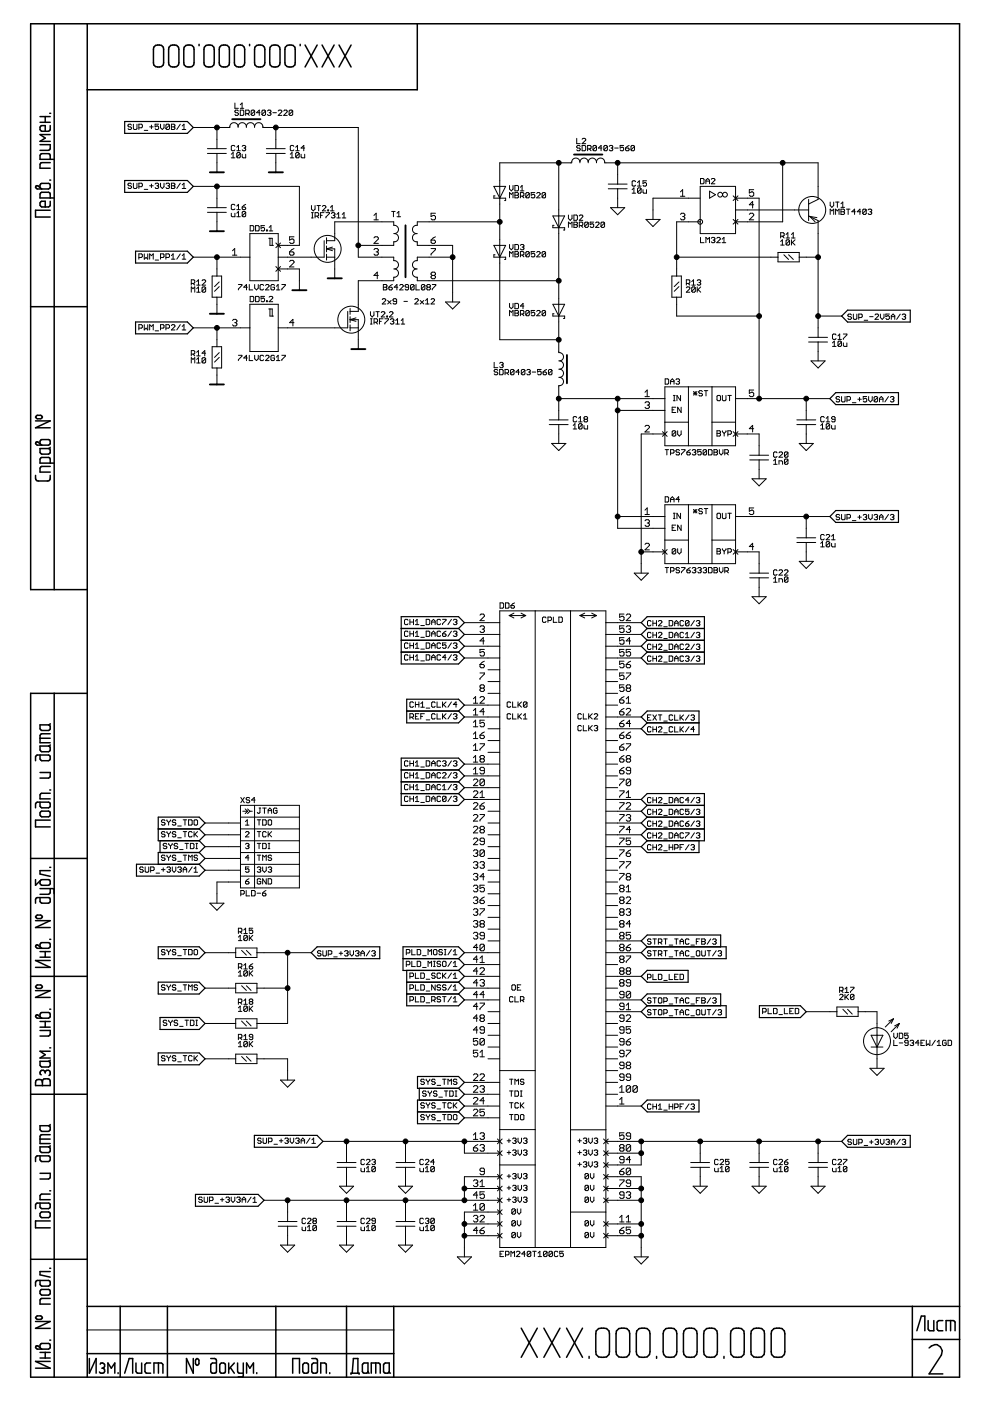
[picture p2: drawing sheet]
<svg xmlns="http://www.w3.org/2000/svg" width="210mm" height="297mm" viewBox="0 0 210 297" stroke-linecap="round" stroke-linejoin="round" font-family="sans-serif">
<g fill="#000" stroke="#000" stroke-width=".21">
<path d="M27.1 39v.2zM27.1 39.2l.2 .2zM27.1 26.5v.2zM27.1 26.7l.2 .2zM27.3 38.8l-.2 .2zM27.3 39.4h.4zM27.1 39.8l.2 .2zM27.3 26.3l-.2 .2zM27.3 26.9h.4zM27.1 27.3l.2 .2zM27.3 38.8h.4zM27.7 39.4l.2 .2z"/>
<path d="M27.3 40h.4zM27.3 26.3h.4zM27.7 26.9l.2 .2zM27.3 27.5h.4zM27.7 38.8l.2 .2zM27.9 39.6v.2zM27.9 39.8l-.2 .2zM27.7 26.3l.2 .2zM27.9 27.1v.2zM27.7 27.5l.2-.2zM28.3 38.8v1zM28.3 39.8l.2 .2z"/>
<path d="M28.3 26.3v1zM28.3 27.3l.2 .2zM28.5 40h.3zM28.5 27.5h.3zM28.8 40l.2-.2zM28.8 27.5l.2-.2zM29 38.8v1zM29 26.3v1zM29.4 38.8v1.2zM29.4 38.8h.6zM29.4 26.3v1.2zM29.4 26.3h.6z"/>
<path d="M30 38.8l.2 .2zM29.4 39.6h.6zM30 26.3l.2 .2zM29.4 27.1h.6zM30.2 39v.4zM30.2 39.4l-.2 .2zM30.2 26.5v.4zM30.2 26.9l-.2 .2zM30.6 27.6h.7zM31.7 39.4h.8zM31.7 26.9h.8zM32.1 39v.8z"/>
<path d="M32.1 26.5v.8zM33.1 38.8l-.2 .2zM32.9 26.3v.6zM32.9 26.9l.4-.2zM33.1 38.8h.3zM32.9 39.8l.2 .2zM32.9 27.3l.2 .2zM33.3 26.7h.1zM33.4 38.8l.2 .2zM33.3 39.4h.1zM33.4 39.4l.2 .2zM33.1 40h.3z"/>
<path d="M33.4 26.7l.2 .2zM33.1 27.5h.3zM33.6 39v.2zM33.6 39.2l-.2 .2zM33.6 39.6v.2zM33.6 39.8l-.2 .2zM32.9 26.3h.7zM33.6 26.9v.4zM33.4 27.5l.2-.2zM34 38.8v.8zM34 39.6l.4 .4zM34 26.3v.8z"/>
<path d="M34 27.1l.4 .4zM34.8 39.6l-.4 .4zM34.4 27.5l.4-.4zM34.8 38.8v.8zM34.8 26.3v.8zM35.2 39l.2-.2zM35.2 26.5v.8zM35.2 26.5l.2-.2zM35.2 27.3l.7-.8zM35.4 38.8h.3zM35.2 39.8l.2 .2zM35.4 26.3h.3z"/>
<path d="M35.2 27.3l.2 .2zM35.7 38.8l.2 .2zM35.6 39.4h.1zM35.7 39.4l.2 .2zM35.4 40h.3zM35.7 26.3l.2 .2zM35.4 27.5h.3zM35.9 39v.2zM35.7 39.4l.2-.2zM35.9 39.6v.2zM35.9 39.8l-.2 .2zM35.9 26.5v.8z"/>
<path d="M35.7 27.5l.2-.2zM36.3 38.8v1.2zM36.3 38.8h.6zM36.3 39.4h.6zM36.3 26.3v1.2zM36.3 26.3h.6zM36.3 26.9h.6zM36.9 38.8l.2 .2zM36.9 39.4l.2 .2zM36.3 40h.6zM36.9 26.3l.2 .2zM36.9 26.9l.2 .2z"/>
<path d="M36.3 27.5h.6zM37.1 39v.2zM37.1 39.2l-.2 .2zM37.1 39.6v.2zM37.1 39.8l-.2 .2zM37.1 26.5v.2zM37.1 26.7l-.2 .2zM37.1 27.1v.2zM36.9 27.5l.2-.2zM38.2 38.8l-.7 1.2zM38.2 26.3l-.7 1.2zM38.6 39.2l.4-.4z"/>
<path d="M38.6 40h.8zM38.6 26.7l.4-.4zM38.6 27.5h.8zM39 38.8v1.2zM39 26.3v1.2zM44 31.5h2zM46 31.5h2zM44 32.5h2zM46 29.5v2zM46 32.5v2zM46 34.5v2zM46 39.5h17.5z"/>
<path d="M41 39.5h5zM46 27v2.5zM41 27h5zM46 32.5h2zM48.5 27h.2zM46 27h2.5zM48.7 26.8v.2zM49 32.7l.4-.4zM49 33.5h.8zM49 31v.8zM49 31.8l.2 .2zM49.2 30.8l-.2 .2z"/>
<path d="M49.2 32h.4zM49.4 32.3v1.2zM49.2 30.8h.4zM49.8 31.8l-.2 .2zM49.8 23.5v.2zM49.8 23.7l.2 .2zM49.8 21.8v1.2zM49.8 23h.7zM49.6 30.8l.2 .2zM50 23.3l-.2 .2zM50 23.9h.4zM49.8 24.3l.2 .2z"/>
<path d="M50.2 32.5v.8zM50.4 32.3l-.2 .2zM50.2 33.3l.7-.8zM50.6 30.8l-.4 .4zM50.2 32h.7zM50 23.3h.4zM50.4 23.9l.1 .2zM50 24.5h.4zM50.4 32.3h.4zM50.2 33.3l.2 .2zM50.5 26.8v.2zM50.4 23.3l.1 .2z"/>
<path d="M50.5 24.1v.2zM50.5 24.3l-.1 .2zM50.6 30.8v1.2zM50.8 32.3l.1 .2zM50.4 33.5h.4zM50.9 23.3v1.2zM50.9 24.5h.6zM50.9 32.5v.8zM50.9 33.3l-.1 .2zM50.9 22.2l.4-.4zM50.9 23h.8zM51.3 21.8v1.2z"/>
<path d="M51.3 32.7v.6zM51.3 33.3l.2 .2zM51.3 31l.2-.2zM51.7 24.3l-.2 .2zM50.9 23.3h.6zM51.5 33.5h.6zM51.5 30.8h.4zM51.3 31.8l.2 .2zM51.7 23.5v.8zM51.5 23.3l.2 .2zM51.9 30.8l.2 .2zM51.7 31.4h.2z"/>
<path d="M51.9 31.4l.2 .2zM51.5 32h.4zM52.1 23.3v1.2zM52.1 23.3h.6zM52.1 32.7v.8zM52.1 31v.2zM51.9 31.4l.2-.2zM52.1 31.6v.2zM52.1 31.8l-.2 .2zM52.2 26.8v.2zM52.5 24.1l.4 .4zM52.7 23.3l.2 .2z"/>
<path d="M52.1 24.1h.6zM52.9 23.5v.4zM52.9 23.9l-.2 .2zM53.3 23.5v.8zM53.3 23.5l.1-.2zM53.3 24.3l.7-.8zM53.4 23.3h.4zM53.3 24.3l.1 .2zM53.8 23.3l.2 .2zM53.4 24.5h.4zM54 26.8v.2zM54 23.5v.8z"/>
<path d="M54 24.3l-.2 .2zM54.4 23.9h.7zM55 23.3v1.2zM54.4 23.9l.6-.6zM55.5 23.5v.8zM55.5 23.5l.2-.2zM55.5 24.3l.8-.8zM55.7 23.3h.4zM55.5 24.3l.2 .2zM55.7 26.8v.2zM55.7 27h.3zM56 27h2.5z"/>
<path d="M56.1 23.3l.2 .2zM55.7 24.5h.4zM56.3 23.5v.8zM56.3 24.3l-.2 .2zM56.5 31.5h2zM56.9 23.3l-.2 .2zM56.9 23.3h.4zM56.7 24.3l.2 .2zM57.3 23.3l.1 .2zM57.1 23.9h.2zM57.3 23.9l.1 .2zM56.9 24.5h.4z"/>
<path d="M57.4 23.5v.2zM57.4 23.7l-.1 .2zM57.4 24.1v.2zM57.4 24.3l-.1 .2zM57.8 23.9h.8zM58.5 31.5h2zM56.5 32.5h2zM58.5 29.5v2zM58.5 32.5v2zM58.5 34.5v2zM58.5 27h17.5zM58.5 27v2.5z"/>
<path d="M59.8 23.7l-.8 .8zM59.2 23.3l-.2 .2zM59.2 23.3h.4zM59 24.5h.8zM59.8 23.5v.2zM59.6 23.3l.2 .2zM60.9 23.7l-.7 .8zM60.3 23.3l-.1 .2zM58.5 32.5h2zM60.3 23.3h.4zM60.2 24.5h.7zM60.9 23.5v.2z"/>
<path d="M60.7 23.3l.2 .2zM61.3 23.5v.8zM61.3 23.5l.2-.2zM61.3 24.3l.8-.8zM61.5 23.3h.4zM61.3 24.3l.2 .2zM61.6 32.7l.3-.4zM61.6 33.5h.7zM61.6 31v.8zM61.6 31.8l.1 .2zM61.7 30.8l-.1 .2zM61.7 32h.4z"/>
<path d="M61.9 23.3l.2 .2zM61.5 24.5h.4zM61.9 32.3v1.2zM62.1 23.5v.8zM62.1 24.3l-.2 .2zM61.7 30.8h.4zM62.1 32l.2-.2zM62.1 30.8l.2 .2zM62.7 32.5v.8zM62.7 32.5l.2-.2zM62.7 33.3l.7-.8zM62.7 31.2l.4-.4z"/>
<path d="M62.7 32h.7zM62.9 32.3h.3zM62.7 33.3l.2 .2zM63.1 30.8v1.2zM63.2 32.3l.2 .2zM62.9 33.5h.3zM63.4 32.5v.8zM63.4 33.3l-.2 .2zM63.5 39.5v12.5zM63.8 32.7v.6zM63.8 33.3l.2 .2zM63.8 31.4h.8z"/>
<path d="M64 33.5h.6zM64.4 30.8v1.2zM63.8 31.4l.6-.6zM64.6 32.7v.8zM76 27v25zM104.7 39.5h1.3zM104.7 39.5l1.3 2.5zM106 38.3v1.2zM106 39.5h1.2zM106 34.5v3.8zM106 34.5h12.5zM108 39.3v.8z"/>
<path d="M109.2 39.3v1.2zM109.2 39.3h.5zM109.7 39.3l.2 .2zM110.7 39.3l-.4 .4zM110.7 39.3v1.2zM118.5 34.5h2.5zM121 34.5h.2zM121.2 34.3v.2zM122.3 31v.2zM122.3 31.2l.2 .2zM122.3 29.3v1.2zM122.3 30.5h.7z"/>
<path d="M122.5 30.8l-.2 .2zM122.5 31.4h.3zM122.3 31.8l.2 .2zM122.5 30.8h.3zM122.8 31.4l.2 .2zM122.5 32h.3zM123 34.3v.2zM122.8 30.8l.2 .2zM123 31.6v.2zM123 31.8l-.2 .2zM123.4 30.8v1.2zM123.4 32h.6z"/>
<path d="M123.4 30.5l.8-.8zM123.6 29.3l-.2 .2zM124 32l.2-.2zM123.4 30.8h.6zM123.6 29.3h.4zM124.2 31v.8zM124 30.8l.2 .2zM123.4 30.5h.8zM124.2 29.5v.2zM124 29.3l.2 .2zM124.6 30.8v1.2zM124.6 30.8h.5z"/>
<path d="M124.7 34.3v.2zM124.9 31.6l.4 .4zM125.1 30.8l.2 .2zM124.6 31.6h.5zM125.3 31v.4zM125.3 31.4l-.2 .2zM125.7 31v.8zM125.7 31l.2-.2zM125.7 31.8l.8-.8zM125.9 30.8h.4zM125.7 31.8l.2 .2zM126.3 30.8l.2 .2z"/>
<path d="M125.9 32h.4zM126.5 31v.8zM126.5 31.8l-.2 .2zM126.5 34.3v.2zM126.9 31.4h.7zM127.4 30.8v1.2zM126.9 31.4l.5-.6zM128 31v.8zM128 31l.2-.2zM128 31.8l.8-.8zM128.2 34.3v.2zM128.2 30.8h.4z"/>
<path d="M128 31.8l.2 .2zM128.2 34.5h.3zM128.5 34.5h2.5zM128.6 30.8l.2 .2zM128.2 32h.4zM128.8 31v.8zM128.8 31.8l-.2 .2zM129 39h2zM129.2 31l.2-.2zM129.4 30.8h.3zM129.2 31.8l.2 .2zM129.7 30.8l.2 .2z"/>
<path d="M129.6 31.4h.1zM129.7 31.4l.2 .2zM129.4 32h.3zM129.9 31v.2zM129.9 31.2l-.2 .2zM129.9 31.6v.2zM129.9 31.8l-.2 .2zM130.3 31.4h.8zM131 39h2zM131 37v2zM131 34.5v2.5zM131.5 30.8v.6z"/>
<path d="M131.5 31.4l.3-.2zM131.5 31.8l.2 .2zM131.8 31.2h.2zM132 31.2l.2 .2zM131.7 32h.3zM131.5 30.8h.7zM132.2 31.4v.4zM132.2 31.8l-.2 .2zM132.6 31.4v.4zM132.6 31.8l.2 .2zM132.8 32h.4zM132.6 31.4l.4-.4z"/>
<path d="M133.4 31.8l-.2 .2zM132.6 31.4h.6zM133 31l.4-.2zM133.4 31.6v.2zM133.2 31.4l.2 .2zM133.8 31v.8zM134 30.8l-.2 .2zM134.5 31l-.7 .8zM134 30.8h.3zM133.8 31.8l.2 .2zM134 38.5v.8zM134 39.3l.2 .2z"/>
<path d="M134 38.5l.2-.2zM134.2 39.5h.4zM134.3 30.8l.2 .2zM134 32h.3zM134.4 39.8v1.2zM134.5 31v.8zM134.5 31.8l-.2 .2zM134.2 38.3h.4zM134.6 39.5l.2-.2zM134.6 38.3l.2 .2zM135.2 38.7l.3-.4zM135.2 39.5h.7z"/>
<path d="M135.4 39.8h.3zM135.5 38.3v1.2zM135.7 39.8l.2 .2zM136.3 38.3v.6zM136.3 38.9l.4-.2zM136.3 39.3l.2 .2zM136.7 38.7h.2zM136.9 38.7l.2 .2zM136.5 39.5h.4zM136.3 38.3h.8zM137.1 38.9v.4zM137.1 39.3l-.2 .2z"/>
<path d="M148.5 39.5v7.5zM148.5 37.8v1.2zM148.5 39h.6zM149.1 39l.2-.2zM148.5 37.8h.6zM149.3 38v.8zM149.1 37.8l.2 .2zM149.7 38.2v.8zM149.7 38.2l.3-.4zM149.7 38.4h.7zM150 37.8l.4 .4zM150.4 38.2v.8z"/>
<path d="M150.8 39l.8-.8zM150.8 38l.2-.2zM151 37.8h.4zM150.8 39h.8zM151.6 38v.2zM151.4 37.8l.2 .2zM148.5 39.5h7.5zM131 34.5h34.9zM173.5 39.5v2.8zM165.9 34.5h7.6zM173.5 34.5v5zM29.4 53.8v1.1z"/>
<path d="M29.4 53.8h.6zM30 53.8l.2 .2zM29.4 54.6h.6zM30.2 54v.4zM30.2 54.4l-.2 .2zM30.6 40.2h.7zM30.6 53.8v1.1zM30.6 54.9l.4-.3zM31 54.6l.3 .3zM31.3 53.8v1.1zM31.7 53.8v1.1zM31.7 53.8l.4 .4z"/>
<path d="M32.1 54.2l.4-.4zM32.5 53.8v1.1zM32.9 55.1h.7zM34 53.8v1.1zM34 53.8h.6zM34.6 53.8l.2 .2zM34 54.6h.6zM34.8 54v.4zM34.8 54.4l-.2 .2zM35.2 53.8v1.1zM35.2 53.8h.5zM35.7 53.8l.2 .2z"/>
<path d="M35.2 54.6h.5zM35.9 54v.4zM35.9 54.4l-.2 .2zM36.7 53.8l-.4 .4zM36.3 54.9h.8zM36.7 53.8v1.1zM38.2 53.8l-.7 1.1zM38.6 54.2l.4-.4zM38.6 54.9h.8zM39 53.8v1.1zM40.6 59.3h.5zM41.1 59.3l.2 .2z"/>
<path d="M41.3 59.5v.4zM41.3 59.9l-.2 .2zM42.1 59.3l-.4 .4zM42.1 59.3v1.2zM43 59.3l-.2 .2zM43 59.3h.4zM43.6 59.5v.2zM43.4 59.3l.2 .2zM44 44h2zM45 58.5h1zM45 58.5v4.5zM46 57v1.5z"/>
<path d="M46 58.5h1zM46 44h2zM44 45h2zM46 42v2zM46 45v2zM46 47v2zM46 39.5v2.5zM41 54.5h5zM46 54.5v2.5zM46.5 59.8l-1 1zM46 45h2zM49 45.2v.6z"/>
<path d="M49 45.8l.2 .2zM49 43.5v.8zM49 44.3l.2 .1zM49.2 46h.6zM49.2 43.3l-.2 .2zM49.2 44.4h.4zM49.3 53.2l.5-.5zM49.3 54.1h.9zM49.2 43.3h.4zM49.6 44.4l.2-.1zM49.8 52.7v1.4zM49.8 45.2v.8z"/>
<path d="M49.6 43.3l.2 .2zM50.6 44.8l-.4 .4zM50.2 46h.7zM50.6 43.3l-.4 .4zM50.2 44.4h.7zM50.6 44.8v1.2zM50.6 43.3v1.1zM51 54.5h2zM46 54.5h5zM51.3 45v.8zM51.3 45l.2-.2zM52.1 45l-.8 .8z"/>
<path d="M51.3 43.9v.4zM51.3 44.3l.2 .1zM51.5 44.8h.4zM51.3 45.8l.2 .2zM51.5 44.4h.4zM51.7 43.5l-.4 .4zM51.9 44.8l.2 .2zM51.5 46h.4zM51.9 44.4l.2-.1zM51.3 43.9h.6zM52.1 45v.8zM51.9 46l.2-.2z"/>
<path d="M51.7 43.5l.4-.2zM52.1 44.1v.2zM51.9 43.9l.2 .2zM53 49.5v5zM53 54.5v5zM53 59.5h6zM53 47.8v1.2zM53 49h.6zM53.6 49l.2-.2zM53 47.8h.6zM53.8 48v.8zM53.6 47.8l.2 .2z"/>
<path d="M54.2 47.8v1.2zM54.2 49h.6zM54.8 49l.1-.2zM54.2 47.8h.6zM54.9 48v.8zM54.8 47.8l.1 .2zM55.3 47.8v.6zM55.3 48.4l.4-.2zM55.3 48.8l.2 .2zM55.7 48.2h.2zM55.9 48.2l.2 .2zM55.5 49h.4z"/>
<path d="M55.3 47.8h.8zM56.1 48.4v.4zM56.1 48.8l-.2 .2zM56.5 48.8v.2zM56.5 48.8h.2zM56.7 48.8v.2zM56.5 49h.2zM57 50.5h.2zM57.1 48.2l.3-.4zM57.1 49h.7zM57.2 50.5h.5zM57.2 50.5v1.5z"/>
<path d="M57.4 47.8v1.2zM57.7 50.5v1.5zM57.7 52h.3zM57.2 52h.5zM58.5 51.5l1 1zM58.5 56.5l1 1zM59 52h2zM59 54.5v5zM59 49.5v5zM53 49.5h6zM59 54.5h2zM59.5 51.5l-1 1z"/>
<path d="M59.5 56.5l-1 1zM59 57h2zM61 57h2.5zM61.4 50.2v.7zM61.4 50.9l.5-.2zM61.4 56.6l.9-.9zM61.4 53.4v.5zM61.4 53.9l.2 .2zM61.4 51.4l.2 .2zM61.6 55.2l-.2 .2zM61.6 54.1h.5zM61.9 50.7h.2z"/>
<path d="M61.9 52.9l-.5 .5zM62.1 50.7l.2 .2zM61.6 51.6h.5zM61.6 55.2h.5zM62.1 54.1l.2-.2zM61.4 53.4h.7zM61.4 50.2h.9zM62.3 50.9v.5zM62.3 51.4l-.2 .2zM61.4 56.6h.9zM62.3 55.4v.3zM62.1 55.2l.2 .2z"/>
<path d="M61.9 52.9l.4-.2zM62.3 53.6v.3zM62.1 53.4l.2 .2zM63.5 59.5v2zM63.5 57v2.5zM61 52h2.5zM66 54.5h2.7zM61 54.5h5zM66 46.2h.4zM66 45.1h.4zM66 43.6v.7zM66 44.3l.4 .4z"/>
<path d="M66.2 45.1v1.1zM66.4 44.7l.4-.4zM66.8 45.1v1.1zM66.8 45.1h.6zM66.8 43.6v.7zM67.2 45.8l.4 .4zM67.2 43.6h.7zM67.4 45.1l.2 .2zM66.8 45.8h.6zM67.6 45.3v.4zM67.4 45.8l.2-.1zM67.6 43.6v1.1z"/>
<path d="M68 45.1v1.1zM68 45.1h.7zM68 45.7h.3zM68.3 44.7l.8-.7zM68.5 43.6l-.2 .2zM68.7 51v3.5zM68.5 43.6h.4zM68.3 44.7h.8zM69.1 43.8v.2zM68.9 43.6l.2 .2zM69.1 45.1h.7zM69.1 46v.2z"/>
<path d="M69.2 50.4v.6zM69.2 54.5v.6zM69.2 51v.6zM69.2 53.9v.6zM69.2 52.8v.6zM69.2 52.2v.6zM69.2 52.8h1.8zM69.2 52.8l1.3-.4zM69.2 52.8l1.3 .3zM69.5 44.5v.2zM69.5 44.5h.2zM69.7 44.5v.2z"/>
<path d="M69.5 44.7h.2zM69.8 45.1v.2zM69.1 46l.7-.7zM70.1 44l.3-.4zM70.1 44.7h.7zM70.3 45.3l.1-.2zM70.4 45.1h.4zM70.3 46l.1 .2zM70.4 43.6v1.1zM70.8 45.1l.2 .2zM70.6 45.7h.2zM70.8 45.7l.2 .1z"/>
<path d="M70.4 46.2h.4zM69.2 54.5h1.8zM71 54.5v2.5zM71 49.5v1.5zM69.2 51h1.8zM71 52.8v1.7zM71 57v2zM71 47v2.5zM71 45.3v.2zM71 45.5l-.2 .2zM71 45.8v.2zM71 46l-.2 .2z"/>
<path d="M71.4 45.5l.4-.4zM71.4 46.2h.8zM71.8 45.1v1.1zM72.6 45.5l.3-.4zM72.6 46.2h.7zM72.9 45.1v1.1zM76 52v2.5zM76 59.5h5zM79.3 45.7l.5-.5zM79.3 46.6h.9zM79.3 58.4h.9zM79.3 51.6l.9-.9z"/>
<path d="M79.3 52.9l.2-.2zM79.5 50.2l-.2 .2zM79.5 52.7h.5zM79.3 53.9l.2 .2zM79.8 45.2v1.4zM80 57.7v1.4zM80 57.7l-.7 .7zM79.5 50.2h.5zM80 52.7l.2 .2zM79.8 53.4h.2zM80 53.4l.2 .2zM79.5 54.1h.5z"/>
<path d="M79.3 51.6h.9zM80.2 50.4v.3zM80 50.2l.2 .2zM80.2 52.9v.3zM80.2 53.2l-.2 .2zM80.2 53.6v.3zM80 54.1l.2-.2zM81 59.5h2.5zM81 52h2.5zM76 54.5h5zM76 52h5zM71 47h10z"/>
<path d="M83 44.8h.8zM83.4 44.8v1.2zM83.5 58.8h.2zM83.5 57h.2zM81 54.5h2.5zM83.5 54.5v.8zM83.5 58.8v.7zM83.5 51.3h.2zM83.5 49.5h.2zM81 47h2.5zM83.5 47v.8zM83.5 51.3v.7z"/>
<path d="M83.5 55.3h.2zM83.5 47.8h.2zM84.6 44.8l-.4 .4zM84.2 46h.7zM84.6 44.8v1.2zM88.2 51.3h.3zM88.2 58.8h.3zM88.2 47.8h.3zM88.2 49.5h.3zM88.5 52h2.5zM88.5 51.3v.7zM88.5 47v.8z"/>
<path d="M88.2 55.3h.3zM88.2 57h.3zM88.5 59.5h2.5zM88.5 58.8v.7zM88.5 54.5v.8zM88.5 47h2.5zM88.5 54.5h2.5zM91 52h5zM91 59.5h27.5zM91.4 45.2v.7zM91.4 45.9l.5-.2zM91.4 50.9v.5z"/>
<path d="M91.4 51.4l.2 .2zM91.4 52.7h.9zM91.4 53.9v.2zM91.6 57.7l-.2 .2zM91.4 58.6v.3zM91.4 58.6l.2-.2zM91.4 57.9v.3zM91.4 46.4l.2 .2zM91.6 51.6h.5zM91.6 57.7h.5zM91.4 58.9l.2 .2zM91.4 58.2l.2 .2z"/>
<path d="M91.6 58.4h.5zM91.9 45.7h.2zM91.9 50.4l-.5 .5zM92.1 45.7l.2 .2zM91.6 46.6h.5zM92.3 51.4l-.2 .2zM91.4 50.9h.7zM92.1 57.7l.2 .2zM92.1 58.4l.2 .2zM91.6 59.1h.5zM91.4 45.2h.9zM92.3 45.9v.5z"/>
<path d="M92.3 46.4l-.2 .2zM91.9 50.4l.4-.2zM92.3 51.1v.3zM92.1 50.9l.2 .2zM92.3 52.7v.2zM92.3 52.9l-.9 1zM92.3 57.9v.3zM92.3 58.2l-.2 .2zM92.3 58.6v.3zM92.3 58.9l-.2 .2zM96 52v2.5zM91 54.5h5z"/>
<path d="M96 54.5v7.5zM104.7 41.5v.5zM104.7 41.5h.3zM104.7 52h1.3zM104.7 52l1.3 2.5zM104.7 54v.5zM104.7 54h.3zM106 42v1.3zM106 39.5v2.5zM107.2 39.5l-1.2 2.5zM104.7 42h1.3zM106 50.8v1.2z"/>
<path d="M106 54.5v1.3zM106 52v2.5zM106 52h1.2zM107.2 52l-1.2 2.5zM104.7 54.5h1.3zM106 47v3.8zM91 47h15zM106 43.3v3.7zM106 42h1.2zM107.2 42v.5zM107 42.5h.2zM106 54.5h1.2z"/>
<path d="M107.2 54.5v.5zM107 55h.2zM108 40.8v1.2zM108 40.8l.4 .4zM108 53.3v1.2zM108 53.3l.4 .4zM108 40.1l.4 .4zM108 51.8v.8zM108 52.6l.4 .4zM108.8 40.8l-.4 .4zM108.4 53.7l.4-.4zM108.8 40.1l-.4 .4z"/>
<path d="M108.8 52.6l-.4 .4zM108.8 40.8v1.2zM108.8 53.3v1.2zM108.8 39.3v.8zM108.8 51.8v.8zM109.2 40.8v1.2zM109.2 40.8h.5zM109.2 41.4h.5zM109.2 53.3v1.2zM109.2 53.3h.5zM109.2 53.9h.5zM109.2 40.5h.5z"/>
<path d="M109.2 51.8v1.2zM109.2 53h.5zM109.7 40.8l.2 .2zM109.7 41.4l.2 .2zM109.2 42h.5zM109.7 53.3l.2 .2zM109.7 53.9l.2 .2zM109.2 54.5h.5zM109.7 40.5l.2-.2zM109.7 53l.2-.2zM109.2 51.8h.5zM109.9 41v.2z"/>
<path d="M109.9 41.2l-.2 .2zM109.9 41.6v.2zM109.7 42l.2-.2zM109.9 53.5v.2zM109.9 53.7l-.2 .2zM109.9 54.1v.2zM109.9 54.3l-.2 .2zM109.9 39.5v.8zM109.9 52v.8zM109.7 51.8l.2 .2zM110.3 40.8v1.2zM110.3 40.8h.6z"/>
<path d="M110.3 53.3v1.2zM110.3 53.3h.6zM110.3 40.5h.8zM110.5 51.8l-.2 .2zM110.5 51.8h.4zM110.3 52.8l.2 .2zM110.7 41.6l.4 .4zM110.7 54.1l.4 .4zM110.9 40.8l.2 .2zM110.3 41.6h.6zM110.9 53.3l.2 .2zM110.3 54.1h.6z"/>
<path d="M110.9 51.8l.2 .2zM110.7 52.4h.2zM110.9 52.4l.2 .2zM110.5 53h.4zM111.1 41v.4zM111.1 41.4l-.2 .2zM111.1 53.5v.4zM111.1 53.9l-.2 .2zM111.1 52v.2zM110.9 52.4l.2-.2zM111.1 52.6v.2zM111.1 52.8l-.2 .2z"/>
<path d="M111.5 41v.8zM111.5 41l.2-.2zM112.2 41l-.7 .8zM111.5 53.5v.8zM111.5 53.5l.2-.2zM111.5 54.3l.7-.8zM111.7 40.8h.3zM111.5 41.8l.2 .2zM111.7 53.3h.3zM111.5 54.3l.2 .2zM112 40.8l.2 .2zM111.7 42h.3z"/>
<path d="M112 53.3l.2 .2zM111.7 54.5h.3zM112.2 41v.8zM112 42l.2-.2zM112.2 53.5v.8zM112.2 54.3l-.2 .2zM112.6 40.8v.6zM112.6 41.4l.4-.2zM112.6 53.3v.6zM112.6 53.9l.4-.2zM112.6 41.8l.2 .2zM112.6 54.3l.2 .2z"/>
<path d="M113 41.2h.2zM113 53.7h.2zM113.2 41.2l.2 .2zM112.8 42h.4zM113.2 53.7l.2 .2zM112.8 54.5h.4zM112.6 40.8h.8zM113.4 41.4v.4zM113.2 42l.2-.2zM112.6 53.3h.8zM113.4 53.9v.4zM113.4 54.3l-.2 .2z"/>
<path d="M113.8 42l.7-.8zM114.5 53.7l-.7 .8zM113.8 41l.2-.2zM114 53.3l-.2 .2zM114 40.8h.3zM114 53.3h.3zM113.8 42h.7zM114.5 41v.2zM114.3 40.8l.2 .2zM113.8 54.5h.7zM114.5 53.5v.2zM114.3 53.3l.2 .2z"/>
<path d="M114.9 41v.8zM114.9 41l.2-.2zM115.7 41l-.8 .8zM114.9 53.5v.8zM114.9 53.5l.2-.2zM114.9 54.3l.8-.8zM115.1 40.8h.4zM114.9 41.8l.2 .2zM115.1 53.3h.4zM114.9 54.3l.2 .2zM115.5 40.8l.2 .2zM115.1 42h.4z"/>
<path d="M115.5 53.3l.2 .2zM115.1 54.5h.4zM115.7 41v.8zM115.7 41.8l-.2 .2zM115.7 53.5v.8zM115.7 54.3l-.2 .2zM117.2 45.8h1.3zM117.2 45.8l1.3 2.5zM117.2 47.8v.5zM117.2 47.8h.3zM118.5 44.5v1.3zM118.5 48.3v1.2z"/>
<path d="M118.5 45.8v2.5zM118.5 45.8h1.2zM119.7 45.8l-1.2 2.5zM117.2 48.3h1.3zM118.5 49.5v10zM118.5 59.5v3.8zM118.5 34.5v10zM118.5 48.3h1.2zM119.7 48.3v.5zM119.5 48.8h.2zM120.5 47.1v1.1zM120.5 47.1l.4 .4z"/>
<path d="M120.5 45.6v.7zM120.5 46.3l.4 .4zM120.9 47.5l.4-.4zM120.9 46.7l.4-.4zM121.3 47.1v1.1zM121.3 45.6v.7zM121.7 47.1v1.1zM121.7 47.1h.5zM121.7 47.6h.5zM121.7 45.6v1.1zM121.7 46.7h.5zM122.2 47.1l.2 .2z"/>
<path d="M122.2 47.6l.2 .2zM121.7 48.2h.5zM122.2 46.7l.2-.2zM121.7 45.6h.5zM122.4 47.3v.2zM122.4 47.5l-.2 .1zM122.4 47.8v.2zM122.4 48l-.2 .2zM122.4 45.8v.7zM122.2 45.6l.2 .2zM122.8 47.1v1.1zM122.8 47.1h.6z"/>
<path d="M123.6 46l-.8 .7zM123 45.6l-.2 .2zM123.2 47.8l.4 .4zM123.4 47.1l.2 .2zM122.8 47.8h.6zM123 45.6h.4zM123.6 47.3v.3zM123.6 47.6l-.2 .2zM122.8 46.7h.8zM123.6 45.8v.2zM123.4 45.6l.2 .2zM124 47.3v.7z"/>
<path d="M124 47.3l.2-.2zM124 48l.7-.7zM124.2 47.1h.3zM124 48l.2 .2zM124.5 47.1l.2 .2zM124.2 48.2h.3zM124.7 47.3v.7zM124.7 48l-.2 .2zM125.1 47.1v.5zM125.1 47.6l.4-.1zM125.1 48l.2 .2zM125.5 47.5h.2z"/>
<path d="M125.7 47.5l.2 .1zM125.3 48.2h.4zM125.1 47.1h.8zM125.9 47.6v.4zM125.9 48l-.2 .2zM127 47.5l-.7 .7zM126.3 47.3l.2-.2zM126.5 47.1h.3zM126.3 48.2h.7zM127 47.3v.2zM126.8 47.1l.2 .2zM127.4 47.3v.7z"/>
<path d="M127.4 47.3l.2-.2zM127.4 48l.8-.7zM127.6 47.1h.4zM127.4 48l.2 .2zM128 47.1l.2 .2zM127.6 48.2h.4zM128.2 47.3v.7zM128.2 48l-.2 .2zM129.5 44h3zM129.5 44l1.5 1.5zM129 40h2zM131 40v2z"/>
<path d="M131 42v2zM131 45.5l1.5-1.5zM131 40h2zM134 40.2l.4-.4zM134 41h.8zM135.2 40v.8zM135.4 39.8l-.2 .2zM135.2 40.8l.7-.8zM135.2 40.8l.2 .2zM135.4 41h.3zM135.9 40v.8zM135.9 40.8l-.2 .2z"/>
<path d="M136.3 40.2v.6zM136.3 40.8l.2 .2zM136.5 41h.6zM137 46.5h3zM137 46.5l1.4 1.5zM137.1 40.2v.8zM138.4 44.5v2zM138.4 48l1.6-1.5zM138.4 42v2.5zM142.4 58.5h1.1zM142.4 58.5v4.5zM143.5 57v1.5z"/>
<path d="M143.5 58.5h1zM143.5 47v7.5zM143.5 54.5h19.9zM143.5 54.5v2.5zM144 59.8l-1 1zM144.7 40.2l-.4 .5zM144.3 41.6h.9zM144.5 45.2l-.2 .2zM144.5 45.2h.5zM144.3 46.4l.2 .2zM144.7 40.2v1.4zM145 45.2l.2 .2z"/>
<path d="M144.7 45.9h.3zM145 45.9l.2 .2zM144.5 46.6h.5zM145.2 45.4v.3zM145.2 45.7l-.2 .2zM145.2 46.1v.3zM145.2 46.4l-.2 .2zM145.5 59.3h.6zM146 42h2.5zM146 47h2.5zM138.4 42h7.6zM143.5 47h2.5z"/>
<path d="M146.1 59.3l.2 .2zM146.3 59.5v.4zM146.3 59.9l-.2 .2zM146.7 59.7l.3-.4zM147 59.3v1.2zM148 59.3l-.2 .2zM148 59.3h.4zM148.4 59.3l.2 .2zM148.2 59.9h.2zM148.4 59.9l.2 .2zM148.5 47v2.5zM148.5 49.5h7.5z"/>
<path d="M148.5 50.3v1.2zM148.5 51.5h.8zM148.6 59.5v.2zM148.6 59.7l-.2 .2zM149.7 50.3v1.2zM149.7 50.3l.3 .4zM150 50.7l.4-.4zM150.4 50.3v1.2zM150.5 40.5v1.5zM150.5 40.5l1.2 .8zM150.8 50.5l.2-.2zM151 50.3h.4z"/>
<path d="M150.8 51.3l.2 .2zM151.4 50.3l.2 .2zM151.2 50.9h.2zM151.4 50.9l.2 .2zM151 51.5h.4zM151.6 50.5v.2zM151.4 50.9l.2-.2zM151.6 51.1v.2zM151.6 51.3l-.2 .2zM150.5 42l1.2-.7zM152 51.5l.7-.8zM152 50.5l.2-.2z"/>
<path d="M152.2 50.3h.3zM152 51.5h.7zM152.7 50.5v.2zM152.5 50.3l.2 .2zM153.1 50.7l.4-.4zM153.1 51.5h.8zM153.5 50.3v1.2zM155.4 42.5l1.1-1zM155.4 41.5l1.1 1zM155.4 46.5l.6 .5zM156 47l.5 .5zM155.4 47.5l.6-.5z"/>
<path d="M156 44.5v5zM156 39.5v5zM156.5 46.5l-.5 .5zM156 42h2.5zM156 47h2.5zM156 44.5h2.5zM158.5 42h2.4zM158.5 44.5h9.9zM158.5 47h7.4zM158.9 43.4h.9zM158.9 40.2v.7zM158.9 40.9l.4-.2z"/>
<path d="M159.8 45.7l-.9 .9zM158.9 41.4l.2 .2zM159.1 45.2l-.2 .2zM159.3 40.7h.3zM159.6 42.7v1.4zM159.6 42.7l-.7 .7zM159.6 40.7l.2 .2zM159.1 41.6h.5zM159.1 45.2h.5zM158.9 40.2h.9zM159.8 40.9v.5zM159.8 41.4l-.2 .2z"/>
<path d="M158.9 46.6h.9zM159.8 45.4v.3zM159.6 45.2l.2 .2zM160.9 42v25zM164.9 53.5v1zM164.9 54.5v1zM164.9 55.5h4.6zM163.4 54.5h1.5zM165.5 51.2l.4-.4zM165.5 52h.8zM165.5 49.3v1.2zM165.5 49.3h.6z"/>
<path d="M165.9 50.8v1.2zM165.9 50.1l.4 .4zM165.9 34.5v12.5zM166.1 49.3l.2 .2zM165.5 50.1h.6zM166.3 49.5v.4zM166.3 49.9l-.2 .2zM166.7 51v.8zM166.7 51l.2-.2zM166.7 51.8l.7-.8zM166.7 49.7l.3-.4zM166.7 50.5h.7z"/>
<path d="M166.9 50.8h.3zM166.7 51.8l.2 .2zM167 49.3v1.2zM166.2 54l1 1zM167.2 50.8l.2 .2zM166.9 52h.3zM167.4 51v.8zM167.4 51.8l-.2 .2zM167.8 50.8v1.2zM167.8 51.6l.8-.8zM167.8 49.7l.4-.4zM167.8 50.5h.8z"/>
<path d="M168 51.4l.6 .6zM168.2 49.3v1.2zM167.2 54l1 1zM168.4 44.5h3zM169.5 54.5v1zM169.5 53.5v1zM164.9 53.5h4.6zM169.5 54.5h1.4zM170.9 54.5h2.6zM171.4 45.8v1zM171.4 44.5v1.3zM171.4 43.3v1.2z"/>
<path d="M171.4 42.3v1zM171.4 43.3l2.1-1zM171.7 45.9l1.1 1.1zM171.7 45.9l1.5 .2zM173.5 46.8v2.7zM171.4 45.8l2.1 1zM173.5 54.5v12.5zM173.5 49.5v5zM176 44.3v1.2zM176 44.3l.4 .4zM176 42.8v.8zM176 43.6l.4 .4z"/>
<path d="M176.4 44.7l.4-.4zM176.4 44l.4-.4zM176.8 44.3v1.2zM176.8 42.8v.8zM177.2 44.3v1.2zM177.2 44.3l.3 .4zM177.2 42.8h.7zM177.5 44.7l.4-.4zM177.5 42.8v1.2zM177.9 44.3v1.2zM178.3 44.3v1.2zM178.3 44.3h.6z"/>
<path d="M178.3 44.9h.6zM178.3 43.2l.4-.4zM178.3 44h.8zM178.7 42.8v1.2zM178.9 44.3l.2 .2zM178.9 44.9l.2 .2zM178.3 45.5h.6zM179.1 44.5v.2zM178.9 44.9l.2-.2zM179.1 45.1v.2zM178.9 45.5l.2-.2zM179.5 44.3h.7z"/>
<path d="M179.8 44.3v1.2zM180.6 44.9h.8zM181.2 44.3v1.2zM180.6 44.9l.6-.6zM181.8 44.9h.7zM182.3 44.3v1.2zM181.8 44.9l.5-.6zM182.9 44.5v.8zM182.9 44.5l.2-.2zM183.7 44.5l-.8 .8zM183.1 44.3h.4zM182.9 45.3l.2 .2z"/>
<path d="M183.5 44.3l.2 .2zM183.1 45.5h.4zM183.7 44.5v.8zM183.5 45.5l.2-.2zM184.1 44.5l.2-.2zM184.3 44.3h.3zM184.1 45.3l.2 .2zM184.6 44.3l.2 .2zM184.4 44.9h.2zM184.6 44.9l.2 .2zM184.3 45.5h.3zM184.8 44.5v.2z"/>
<path d="M184.8 44.7l-.2 .2zM184.8 45.1v.2zM184.8 45.3l-.2 .2zM29.4 68.8v1.2zM29.4 68.8h.6zM30 68.8l.2 .2zM29.4 69.6h.6zM30.2 69v.4zM30.2 69.4l-.2 .2zM30.6 68.8v1.2zM30.6 70l.4-.4zM31 69.6l.3 .4z"/>
<path d="M31.3 68.8v1.2zM31.7 68.8v1.2zM31.7 68.8l.4 .4zM32.1 69.2l.4-.4zM32.5 68.8v1.2zM32.9 70.1h.7zM34 68.8v1.2zM34 68.8h.6zM34.6 68.8l.2 .2zM34 69.6h.6zM34.8 69v.4zM34.8 69.4l-.2 .2z"/>
<path d="M35.2 68.8v1.2zM35.2 68.8h.5zM35.7 68.8l.2 .2zM35.2 69.6h.5zM35.9 69v.4zM35.9 69.4l-.2 .2zM36.3 70l.8-.8zM36.5 68.8l-.2 .2zM36.5 68.8h.4zM36.3 70h.8zM37.1 69v.2zM36.9 68.8l.2 .2z"/>
<path d="M38.2 68.8l-.7 1.2zM38.6 69.2l.4-.4zM38.6 70h.8zM39 68.8v1.2zM40.6 75.8v1.2zM40.6 75.8l.3 .4zM40.6 60.8v1.2zM40.6 60.8l.3 .4zM40.6 74.3v1.2zM40.6 74.3h.5zM40.6 59.3v1.2zM40.9 76.2l.4-.4z"/>
<path d="M40.9 61.2l.4-.4zM40.9 75.1l.4 .4zM40.9 60.1l.4 .4zM41.1 74.3l.2 .2zM40.6 75.1h.5zM40.6 60.1h.5zM41.3 75.8v1.2zM41.3 60.8v1.2zM41.3 74.5v.4zM41.3 74.9l-.2 .2zM41.7 76.2l.4-.4zM41.7 77h.7z"/>
<path d="M41.7 61.2l.4-.4zM41.7 62h.7zM41.7 74.7l.4-.4zM41.7 75.5h.7zM41.7 60.5h.7zM42.1 75.8v1.2zM42.1 60.8v1.2zM42.1 74.3v1.2zM42.8 76v.8zM42.8 76l.2-.2zM42.8 76.8l.8-.8zM42.8 61v.8z"/>
<path d="M42.8 61l.2-.2zM42.8 61.8l.8-.8zM42.8 74.9h.8zM42.8 60.5l.8-.8zM43 75.8h.4zM42.8 76.8l.2 .2zM43 60.8h.4zM42.8 61.8l.2 .2zM43.4 75.8l.2 .2zM43 77h.4zM43.4 60.8l.2 .2zM43 62h.4z"/>
<path d="M43.4 74.3v1.2zM42.8 74.9l.6-.6zM43.6 76v.8zM43.6 76.8l-.2 .2zM43.6 61v.8zM43.6 61.8l-.2 .2zM42.8 60.5h.8zM45 73.5h1zM45 73.5v4.5zM45 78h1zM45 63h1zM46 72v1.5z"/>
<path d="M46 73.5h1zM46 78h1zM46 78v1.5zM46 63h1zM46 63v1.5zM46 79.5v2zM46 64.5v2zM41 69.5h5zM46 69.5v2.5zM46.5 74.8l-1 1zM46.5 75.8l-1 1zM46.5 60.8l-1 1z"/>
<path d="M47 73.5v4.5zM47 58.5v4.5zM49.3 67.9l.2-.2zM49.5 67.7h.5zM49.3 68.9l.2 .2zM50 67.7l.2 .2zM49.8 68.4h.2zM50 68.4l.2 .2zM49.5 69.1h.5zM50.2 67.9v.3zM50 68.4l.2-.2zM50.2 68.6v.3z"/>
<path d="M50.2 68.9l-.2 .2zM50.5 60.3h.8zM50.5 61.3v.2zM50.5 75.3h.8zM50.5 76.3v.2zM51 69.5h2zM46 69.5h5zM51.3 60.3v.2zM51.3 60.5l-.8 .8zM51.3 75.3v.2zM51.3 75.5l-.8 .8zM51.7 60.9h.8z"/>
<path d="M51.7 75.9h.8zM52.3 60.3v1.2zM52.3 60.3l-.6 .6zM52.3 75.3v1.2zM52.3 75.3l-.6 .6zM52.9 60.3v1.2zM52.9 61.5h.7zM52.9 75.3v1.2zM52.9 76.5h.7zM53 64.5v5zM53 69.5v5zM53 74.5h6z"/>
<path d="M53 62.8v1.2zM53 64h.6zM53.6 64l.2-.2zM53 62.8h.6zM53.8 63v.8zM53.6 62.8l.2 .2zM54 60.3v.8zM54 61.1l.4 .4zM54 75.3v.8zM54 76.1l.4 .4zM54.2 62.8v1.2zM54.2 64h.6z"/>
<path d="M54.8 61.1l-.4 .4zM54.4 76.5l.4-.4zM54.8 60.3v.8zM54.8 75.3v.8zM54.8 64l.1-.2zM54.2 62.8h.6zM54.9 63v.8zM54.8 62.8l.1 .2zM55.1 60.5v.8zM55.1 61.3l.2 .2zM55.1 75.5v.8zM55.1 76.3l.2 .2z"/>
<path d="M55.3 60.3l-.2 .2zM55.3 61.5h.4zM55.3 75.3l-.2 .2zM55.3 76.5h.4zM55.3 62.8v.6zM55.3 63.4l.4-.2zM55.3 63.8l.2 .2zM55.3 60.3h.4zM55.7 61.5l.2-.2zM55.3 75.3h.4zM55.7 76.5l.2-.2zM55.7 63.2h.2z"/>
<path d="M55.7 60.3l.2 .2zM55.7 75.3l.2 .2zM55.9 63.2l.2 .2zM55.5 64h.4zM55.3 62.8h.8zM56.1 63.4v.4zM56.1 63.8l-.2 .2zM57 60.7l-.7 .8zM56.3 76.5l.7-.8zM56.5 60.3l-.2 .2zM56.5 75.3l-.2 .2zM56.5 63.8v.2z"/>
<path d="M56.5 63.8h.2zM56.7 63.8v.2zM56.5 64h.2zM56.5 60.3h.4zM56.5 75.3h.4zM57 65.5h.2zM56.3 61.5h.7zM57 60.5v.2zM56.9 60.3l.1 .2zM56.3 76.5h.7zM57 75.5v.2zM56.9 75.3l.1 .2z"/>
<path d="M57.1 64l.7-.8zM57.2 65.5h.5zM57.2 65.5v1.5zM57.1 63l.2-.2zM57.4 60.5v.8zM57.4 61.3l.2 .2zM57.4 75.5v.8zM57.4 76.3l.2 .2zM57.6 60.3l-.2 .2zM57.6 61.5h.4zM57.6 75.3l-.2 .2zM57.6 76.5h.4z"/>
<path d="M57.3 62.8h.3zM57.7 65.5v1.5zM57.7 67h.3zM57.2 67h.5zM57.1 64h.7zM57.8 63v.2zM57.6 62.8l.2 .2zM57.6 60.3h.4zM58 61.5l.2-.2zM57.6 75.3h.4zM58 76.5l.2-.2zM58 60.3l.2 .2z"/>
<path d="M58.2 60.9v.4zM57.8 60.9h.4zM58 75.3l.2 .2zM58.2 75.9v.4zM57.8 75.9h.4zM59 60.3l-.4 .4zM58.6 61.5h.8zM59 75.3l-.4 .4zM58.6 76.5h.8zM59 60.3v1.2zM59 75.3v1.2zM59 69.5v5z"/>
<path d="M59 64.5v5zM53 64.5h6zM59 69.5h2zM59.8 60.3h.7zM59.8 61.3v.2zM59.8 75.3h.7zM59.8 76.3v.2zM60.5 60.3v.2zM60.5 60.5l-.7 .8zM60.5 75.3v.2zM60.5 75.5l-.7 .8zM61 69.5h10z"/>
<path d="M61.4 68.4h.9zM62.1 67.7v1.4zM62.1 67.7l-.7 .7zM71 69.5h2.7zM73.7 66v3.5zM74.2 65.4v.6zM74.2 69.5v.6zM74.2 66v.7zM74.2 68.9v.6zM74.2 67.8v.6zM74.2 67.1v.7zM74.2 67.8h1.8z"/>
<path d="M74.2 67.8l1.3-.4zM74.2 67.8l1.3 .3zM74.2 69.5h1.8zM76 69.5v2.5zM76 64.5v1.5zM74.2 66h1.8zM76 67.8v1.7zM76 72v2zM76 59.5v5zM78.5 68.7h.4zM78.5 67.6h.4zM78.5 66.1v.7z"/>
<path d="M78.5 66.8l.4 .4zM78.7 67.6v1.1zM78.9 67.2l.4-.4zM79.3 66.1v.7zM79.3 67.6v1.1zM79.3 67.6h.6zM79.7 68.3l.4 .4zM79.7 66.1h.7zM79.9 67.6l.2 .2zM79.3 68.3h.6zM80.1 67.8v.3zM80.1 68.1l-.2 .2z"/>
<path d="M80.1 66.1v1.1zM80.5 67.6v1.1zM80.5 67.6h.7zM80.5 68.1h.3zM80.8 67.2l.8-.7zM81 66.1l-.2 .2zM81 64.5l.8-.8zM81.2 63.3l-.2 .2zM81.3 60.3v1.2zM81.3 60.3h.6zM81.3 60.9h.6zM81 66.1h.4z"/>
<path d="M81.2 63.3h.4zM81.6 67.6h.8zM81.6 68.5v.2zM80.8 67.2h.8zM81.6 66.3v.2zM81.4 66.1l.2 .2zM81 64.5h.8zM81.8 63.5v.2zM81.6 63.3l.2 .2zM81.9 60.3l.1 .2zM81.9 60.9l.1 .2zM81.3 61.5h.6z"/>
<path d="M82 67v.2zM82 67h.2zM82 60.5v.2zM82 60.7l-.1 .2zM82 61.1v.2zM82 61.3l-.1 .2zM82.2 67v.2zM82 67.2h.2zM82.2 63.7l.7 .8zM82.2 64.5l.7-.8zM82.4 67.6v.2zM81.6 68.5l.8-.7z"/>
<path d="M82.4 60.9v.4zM82.4 61.3l.2 .2zM83.3 66.5l-.7 .7zM82.6 61.5h.4zM82.8 67.8l.2-.2zM82.8 66.1l-.2 .2zM82.8 60.5l-.4 .4zM83 67.6h.3zM82.8 68.5l.2 .2zM83 61.5l.2-.2zM82.4 60.9h.6zM82.8 66.1h.3z"/>
<path d="M82.8 60.5l.4-.2zM83.2 61.1v.2zM83 60.9l.2 .2zM83.3 67.6l.2 .2zM83.1 68.1h.2zM83.3 68.1l.2 .2zM83 68.7h.3zM82.6 67.2h.7zM83.3 66.3v.2zM83.1 66.1l.2 .2zM83.3 64.3l.2 .2zM83.3 63.5v.2z"/>
<path d="M83.3 63.7l.2 .2zM83.5 67.8v.2zM83.3 68.1l.2-.1zM83.5 68.3v.2zM83.5 68.5l-.2 .2zM83.5 64.5h.4zM83.5 63.3l-.2 .2zM83.5 63.9h.6zM83.6 60.9h.7zM83.9 64.5l.2-.2zM83.5 63.3h.4zM83.9 68l.4-.4z"/>
<path d="M83.9 68.7h.8zM84.1 63.5v.8zM83.9 63.3l.2 .2zM84.2 60.3v1.2zM84.2 60.3l-.6 .6zM84.3 67.6v1.1zM85.5 60.7l-.8 .8zM84.9 60.3l-.2 .2zM85.4 67.6l-.3 .4zM85.1 68.7h.7zM84.9 60.3h.4zM85.4 67.6v1.1z"/>
<path d="M84.7 61.5h.8zM85.5 60.5v.2zM85.3 60.3l.2 .2zM85.6 63.9h.8zM85.9 61.3l.2 .2zM85.9 60.5v.2zM85.9 60.7l.2 .2zM86.1 61.5h.3zM86.1 60.3l-.2 .2zM86.1 60.9h.5zM86.4 61.5l.2-.2zM86.1 60.3h.3z"/>
<path d="M86.6 60.5v.8zM86.4 60.3l.2 .2zM87 60.5v.8zM87 60.5l.2-.2zM87 61.3l.8-.8zM87.2 60.3h.4zM87 61.3l.2 .2zM87.6 60.3l.2 .2zM87.2 61.5h.4zM87.8 60.5v.8zM87.8 61.3l-.2 .2zM87.9 64.5l.8-.8z"/>
<path d="M88.1 63.3l-.2 .2zM88.2 60.3v1.2zM88.2 61.5h.7zM88.1 63.3h.4zM87.9 64.5h.8zM88.7 63.5v.2zM88.5 63.3l.2 .2zM89.1 63.7l.8 .8zM89.1 64.5l.8-.8zM89.3 60.5v.8zM89.3 60.5l.2-.2zM90.1 60.5l-.8 .8z"/>
<path d="M89.5 60.3h.4zM89.3 61.3l.2 .2zM89.9 60.3l.2 .2zM89.5 61.5h.4zM90.1 60.5v.8zM90.1 61.3l-.2 .2zM90.2 63.7l.4-.4zM90.2 64.5h.8zM90.7 60.3l-.2 .2zM90.5 61.1v.2zM90.5 61.1l.2-.2zM90.5 60.5v.2z"/>
<path d="M90.6 63.3v1.2zM90.7 60.3h.4zM90.5 61.3l.2 .2zM90.5 60.7l.2 .2zM90.7 60.9h.4zM91.1 60.3l.1 .2zM91.1 60.9l.1 .2zM90.7 61.5h.4zM91.2 60.5v.2zM91.2 60.7l-.1 .2zM91.2 61.1v.2zM91.2 61.3l-.1 .2z"/>
<path d="M92.1 63.7l-.7 .8zM91.6 63.3l-.2 .2zM91.7 60.3h.7zM91.7 61.3v.2zM91.6 63.3h.3zM91.4 64.5h.7zM92.1 63.5v.2zM91.9 63.3l.2 .2zM92.4 60.3v.2zM92.4 60.5l-.7 .8zM94.5 64h3zM94.5 64l1.5 1.5z"/>
<path d="M96 62v2zM96 65.5l1.5-1.5zM104.8 78.5v.2zM104.8 78.7l.2 .2zM104.8 76.8v1.2zM104.8 78h.7zM105 78.3l-.2 .2zM105 78.9h.3zM104.8 79.3l.2 .2zM105 78.3h.3zM105.3 78.9l.2 .2zM105 79.5h.3z"/>
<path d="M105.3 78.3l.2 .2zM105.5 79.1v.2zM105.5 79.3l-.2 .2zM105.9 78.3v1.2zM105.9 79.5h.6zM105.9 77l.2-.2zM106 55.8v16.2zM106.1 76.8h.4zM105.9 77.8l.2 .2zM106.7 79.3l-.2 .2zM105.9 78.3h.6zM106.5 76.8l.2 .2z"/>
<path d="M106.3 77.4h.2zM106.5 77.4l.2 .2zM106.1 78h.4zM106.7 78.5v.8zM106.5 78.3l.2 .2zM106.7 77v.2zM106.5 77.4l.2-.2zM106.7 77.6v.2zM106.7 77.8l-.2 .2zM107.1 78.3v1.2zM107.1 78.3h.6zM107.5 79.1l.3 .4z"/>
<path d="M107.7 78.3l.1 .2zM107.1 79.1h.6zM107.8 78.5v.4zM107.8 78.9l-.1 .2zM108 65.8v1.1zM108 65.8l.4 .4zM108 64.3v.8zM108 65.1l.4 .3zM108.2 78.5v.8zM108.2 78.5l.2-.2zM108.2 79.3l.8-.8zM108.4 78.3h.4z"/>
<path d="M108.2 79.3l.2 .2zM108.8 65.8l-.4 .4zM108.4 65.4l.4-.3zM108.8 65.8v1.1zM108.8 64.3v.8zM108.8 78.3l.2 .2zM108.4 79.5h.4zM109 78.5v.8zM109 79.3l-.2 .2zM109.2 65.8v1.1zM109.2 65.8h.5zM109.2 66.4h.5z"/>
<path d="M109.2 64.3v1.1zM109.2 65.4h.5zM109.4 78.9h.7zM109.7 65.8l.2 .2zM109.7 66.4l.2 .2zM109.2 66.9h.5zM109.7 65.4l.2-.1zM109.2 64.3h.5zM109.9 78.3v1.2zM109.9 78.3l-.5 .6zM109.9 66v.2zM109.9 66.2l-.2 .2z"/>
<path d="M109.9 66.6v.2zM109.9 66.8l-.2 .1zM109.9 64.5v.8zM109.7 64.3l.2 .2zM110.3 65.8v1.1zM110.3 65.8h.6zM110.3 64.9h.8zM110.5 78.5v.8zM110.5 78.5l.2-.2zM110.5 79.3l.8-.8zM110.7 66.6l.4 .3zM110.7 78.3h.4z"/>
<path d="M110.5 79.3l.2 .2zM110.9 65.8l.2 .2zM110.3 66.6h.6zM110.9 64.3v1.1zM110.9 64.3l-.6 .6zM111.1 66v.4zM111.1 66.4l-.2 .2zM111.1 78.3l.2 .2zM110.7 79.5h.4zM111.3 78.5v.8zM111.3 79.3l-.2 .2zM111.5 66v.8z"/>
<path d="M111.5 66l.2-.2zM111.5 66.8l.7-.8zM111.7 65.8h.3zM111.5 66.8l.2 .1zM111.9 78.3l-.2 .2zM111.9 78.3h.3zM111.7 79.3l.2 .2zM112 65.8l.2 .2zM111.7 66.9h.3zM112.2 66v.8zM112.2 66.8l-.2 .1zM112.2 78.3l.2 .2z"/>
<path d="M112.1 78.9h.1zM112.2 78.9l.2 .2zM111.9 79.5h.3zM112.4 78.5v.2zM112.4 78.7l-.2 .2zM112.4 79.1v.2zM112.4 79.3l-.2 .2zM112.6 65.8v.6zM112.6 66.4l.4-.2zM112.6 66.8l.2 .1zM112.8 78.9h.8zM113 66.2h.2z"/>
<path d="M113.2 66.2l.2 .2zM112.8 66.9h.4zM112.6 65.8h.8zM113.4 66.4v.4zM113.4 66.8l-.2 .1zM113.8 66.9l.7-.7zM114 78.3v.6zM114 78.9l.4-.2zM114 65.8l-.2 .2zM114 79.3l.2 .2zM114 65.8h.3zM114.4 78.7h.2z"/>
<path d="M113.8 66.9h.7zM114.5 66v.2zM114.3 65.8l.2 .2zM114.6 78.7l.1 .2zM114.2 79.5h.4zM114 78.3h.7zM114.7 78.9v.4zM114.7 79.3l-.1 .2zM114.9 66v.8zM114.9 66l.2-.2zM114.9 66.8l.8-.8zM115.1 65.8h.4z"/>
<path d="M114.9 66.8l.2 .1zM115.1 78.9v.4zM115.1 79.3l.2 .2zM115.3 79.5h.4zM115.5 78.5l-.4 .4zM115.5 65.8l.2 .2zM115.1 66.9h.4zM115.7 66v.8zM115.7 66.8l-.2 .1zM115.7 79.5l.2-.2zM115.1 78.9h.6zM115.5 78.5l.4-.2z"/>
<path d="M115.9 79.1v.2zM115.7 78.9l.2 .2zM116.3 78.5v.8zM116.3 78.5l.2-.2zM116.3 79.3l.7-.8zM116.5 78.3h.4zM116.3 79.3l.2 .2zM116.9 78.3l.1 .2zM116.5 79.5h.4zM117 78.5v.8zM117 79.3l-.1 .2zM117.2 64.5h1.3z"/>
<path d="M117.2 64.5l1.3 2.5zM117.2 66.5v.5zM117.2 66.5h.3zM118.5 74.5v.3zM118.5 74.8h.2zM118.5 76.5h.2zM118.5 78.3h.2zM118.5 63.3v1.2zM118.5 67v1.3zM118.5 64.5v2.5zM118.5 64.5h1.2zM119.7 64.5l-1.2 2.5z"/>
<path d="M117.2 67h1.3zM118.5 72v2.5zM118.5 68.3v3.7zM106 72h12.5zM118.5 67h1.2zM119.7 67v.5zM119.5 67.5h.2zM142.4 63h1.1zM143.5 63h1zM143.5 63v1.5zM143.5 64.5v2.5zM143.5 67h17.4z"/>
<path d="M143 61.8l1-1zM144.5 58.5v4.5zM145.5 62l.8-.8zM145.5 59.3v1.2zM145.7 60.8l-.2 .2zM145.9 60.1l.4 .4zM145.7 60.8h.4zM145.5 60.1h.6zM145.5 62h.8zM146.3 61v.2zM146.1 60.8l.2 .2zM146.7 61v.8z"/>
<path d="M146.9 60.8l-.2 .2zM146.7 61.8l.7-.8zM146.7 60.5h.7zM146.9 60.8h.3zM146.7 61.8l.2 .2zM147.2 60.8l.2 .2zM146.9 62h.3zM147.4 61v.8zM147.2 62l.2-.2zM147.8 60.8v1.2zM147.8 61.6l.8-.8zM148 61.4l.6 .6z"/>
<path d="M147.8 60.3l.2 .2zM148 60.5h.4zM148.6 60.1v.2zM148.6 60.3l-.2 .2zM160.9 67v17.5zM171.4 71.5h2.1zM172 76.5h2.9zM172 76.5l1.5 1.5zM173.5 71.5h1.9zM171.4 72.5h2.1zM173.5 69.5v2zM173.5 72.5v2z"/>
<path d="M173.5 74.5v2zM174.9 76.5l-1.4 1.5zM173.5 67h5zM173.5 67v2.5zM173.5 72.5h1.9zM176.5 72.7l.4-.4zM176.5 73.4h.8zM176.5 71v.8zM176.5 71.8l.2 .2zM176.7 70.8l-.2 .2zM176.7 72h.4zM176.9 72.3v1.1z"/>
<path d="M176.7 70.8h.4zM177.1 72l.2-.2zM177.1 70.8l.2 .2zM177.7 72.5v.8zM177.8 72.3l-.1 .2zM178.4 72.5l-.7 .8zM178 70.8l-.3 .4zM177.7 72h.7zM177.8 72.3h.4zM177.7 73.3l.1 .1zM178 70.8v1.2zM178.2 72.3l.2 .2z"/>
<path d="M177.8 73.4h.4zM178.4 72.5v.8zM178.2 73.4l.2-.1zM178.8 72.7v.6zM178.8 73.3l.2 .1zM178.8 70.8h.8zM178.8 71.8v.2zM179 73.4h.6zM179.6 72.7v.7zM179.6 70.8v.2zM179.6 71l-.8 .8zM179.8 66.8v.1z"/>
<path d="M179.8 66.9l.2 .2zM180 66.6l-.2 .2zM180 67.1h.3zM179.8 67.5l.2 .2zM180 66.6h.3zM180.3 67.1l.2 .2zM180 67.7h.3zM180.3 66.6l.2 .2zM180.5 67.3v.2zM180.3 67.7l.2-.2zM180.9 66.6v.9zM180.9 67.5l.2 .2z"/>
<path d="M181.1 67.7h.4zM181.5 67.7l.2-.2zM181.7 66.6v.9zM182.1 66.6v1.1zM182.1 66.6h.5zM182.6 66.6l.2 .2zM182.1 67.3h.5zM182.8 66.8v.3zM182.8 67.1l-.2 .2zM183.2 67.9h.8zM184.4 67.1h.7zM186.3 66.9l-.8 .8z"/>
<path d="M185.7 66.6l-.2 .2zM185.7 66.6h.4zM185.5 67.7h.8zM186.3 66.8v.1zM186.1 66.6l.2 .2zM186.7 66.6v.7zM186.7 67.3l.3 .4zM187 67.7l.4-.4zM187.4 66.6v.7zM187.8 66.6v.5zM187.8 67.1l.4-.2zM187.8 67.5l.2 .2z"/>
<path d="M188.2 66.9h.2zM188.4 66.9l.2 .2zM188 67.7h.4zM187.8 66.6h.8zM188.6 67.1v.4zM188.4 67.7l.2-.2zM189 66.9v.8zM189 66.9l.4-.3zM189 67.1h.7zM189.4 66.6l.3 .3zM189.7 66.9v.8zM190.9 66.6l-.8 1.1z"/>
<path d="M191.5 66.6l-.2 .2zM191.5 66.6h.3zM191.3 67.5l.2 .2zM191.8 66.6l.2 .2zM191.7 67.1h.1zM191.8 67.1l.2 .2zM191.5 67.7h.3zM192 66.8v.1zM192 66.9l-.2 .2zM192 67.3v.2zM191.8 67.7l.2-.2zM116.5 89h2z"/>
<path d="M117 94h3zM117 94l1.5 1.5zM118.5 81.8v.2zM118.5 81.8h.2zM118.5 80h.2zM118.5 89h2zM116.5 90h2zM118.5 87v2zM118.5 90v2zM118.5 92v2zM118.5 95.5l1.5-1.5zM118.5 82v2.5z"/>
<path d="M118.5 84.5v2.5zM118.5 84.5h12.5zM118.5 90h2zM121.9 89.8l-.4 .4zM121.5 91h.8zM121.5 88.5v.8zM121.5 89.3l.2 .1zM121.7 88.3l-.2 .2zM121.7 89.4h.4zM121.9 89.8v1.2zM121.7 88.3h.4zM122.1 89.4l.2-.1z"/>
<path d="M122.1 88.3l.2 .2zM122.7 90v.8zM122.9 89.8l-.2 .2zM122.7 90.8l.7-.8zM122.7 88.7l.4-.4zM122.7 89.4h.7zM122.9 89.8h.3zM122.7 90.8l.2 .2zM123.1 88.3v1.1zM123.2 89.8l.2 .2zM122.9 91h.3zM123.4 90v.8z"/>
<path d="M123.4 90.8l-.2 .2zM123.8 90.2v.6zM123.8 90.8l.2 .2zM123.8 88.5l.2-.2zM123.8 89.1v.2zM123.8 89.1l.2-.2zM123.8 88.5v.2zM124 91h.6zM124 88.3h.4zM123.8 89.3l.2 .1zM123.8 88.7l.2 .2zM124 88.9h.4z"/>
<path d="M124.4 88.3l.2 .2zM124.4 88.9l.2 .2zM124 89.4h.4zM124.6 90.2v.8zM124.6 88.5v.2zM124.6 88.7l-.2 .2zM124.6 89.1v.2zM124.6 89.3l-.2 .1zM131 84.5h7.4zM131 84.5v2.5zM131 87v22.5zM136.8 85.4l.2-.2z"/>
<path d="M136.8 83.2l.4-.5zM136.8 84.1h.9zM137.7 90.7l-.9 .9zM137 85.2h.5zM136.8 86.4l.2 .2zM137 90.2l-.2 .2zM137.2 82.7v1.4zM137.5 85.2l.2 .2zM137.2 85.9h.3zM137.5 85.9l.2 .2zM137 86.6h.5zM137 90.2h.5z"/>
<path d="M137.7 85.4v.3zM137.7 85.7l-.2 .2zM137.7 86.1v.3zM137.7 86.4l-.2 .2zM136.8 91.6h.9zM137.7 90.4v.3zM137.5 90.2l.2 .2zM138.4 84.5h2.6zM138.4 92h2.6zM138.4 87h2.6zM136 92h2.4zM131 87h7.4z"/>
<path d="M140.5 91.5l1 1zM141 82v2.5zM141 84.5v2.5zM141 87v2.5zM141 89.5v2.5zM141 92v2.5zM141 94.5h5zM141 95.3h.8zM141 80.3v1.1zM141 81.4h.6zM141.4 95.3v1.2zM141.5 91.5l-1 1z"/>
<path d="M141.6 81.4l.2-.1zM141 80.3h.6zM141.8 80.5v.8zM141.6 80.3l.2 .2zM142.2 95.3v1.2zM142.2 95.3h.5zM142.2 80.7v.7zM142.2 80.7l.4-.4zM142.2 80.9h.7zM142.5 91.5v.8zM142.5 91.5l.2-.2zM142.5 92.3l.8-.8z"/>
<path d="M142.5 86.3v1.2zM142.5 87.5h.8zM142.5 86.9h.4zM142.6 80.3l.3 .4zM142.7 91.3h.4zM142.5 92.3l.2 .2zM142.7 95.3l.2 .2zM142.2 96.1h.5zM142.8 85h.3zM142.8 83.8h.3zM142.9 95.5v.4zM142.9 95.9l-.2 .2z"/>
<path d="M142.9 80.7v.7zM143 83.8v1.2zM143.1 91.3l.2 .2zM142.7 92.5h.4zM143.3 91.5v.8zM143.3 92.3l-.2 .2zM142.5 86.3h.8zM143.3 95.5v.2zM143.3 95.7l.2 .2zM143.3 80.5l.2-.2zM143.5 95.3l-.2 .2zM143.5 95.9h.4z"/>
<path d="M143.3 96.3l.2 .2zM143.5 80.3h.4zM143.3 81.3l.2 .1zM143.5 83.8v1.2zM143.5 83.8l.8 1.2zM143.7 91.3v.8zM143.7 92.1l.3 .4zM143.7 86.3v1.2zM143.7 86.3l.7 1.2zM143.5 95.3h.4zM143.9 95.9l.2 .2zM143.5 96.5h.4z"/>
<path d="M143.9 80.3l.2 .2zM143.7 80.9h.2zM143.9 80.9l.2 .2zM143.5 81.4h.4zM144 92.5l.4-.4zM143.9 95.3l.2 .2zM144.1 96.1v.2zM144.1 96.3l-.2 .2zM144.1 80.5v.2zM144.1 80.7l-.2 .2zM144.1 81.1v.2zM144.1 81.3l-.2 .1z"/>
<path d="M144.3 83.8v1.2zM144.4 91.3v.8zM144.4 86.3v1.2zM144.5 95.3h.7zM144.5 96.3v.2zM145.2 95.3v.2zM145.2 95.5l-.7 .8zM145.6 95.9v.4zM145.6 96.3l.2 .2zM145.8 96.5h.4zM146 94.5h5zM141 82h5z"/>
<path d="M146 82v7.5zM141 89.5h5zM146 89.5v5zM145.6 95.9l.4-.4zM146.4 96.3l-.2 .2zM145.6 95.9h.6zM146 95.5l.4-.2zM146.4 96.1v.2zM146.2 95.9l.2 .2zM146.8 95.5l.2-.2zM147 95.3h.3zM146.8 96.3l.2 .2z"/>
<path d="M147 83l.8 .8zM147.8 83l-.8 .8zM147 83.4h.8zM147.3 95.3l.2 .2zM147.1 95.9h.2zM147.3 95.9l.2 .2zM147 96.5h.3zM147.4 83v.8zM147.5 95.5v.2zM147.5 95.7l-.2 .2zM147.5 96.1v.2zM147.5 96.3l-.2 .2z"/>
<path d="M147.9 95.3v.6zM147.9 95.9l.4-.2zM147.9 96.3l.2 .2zM148.2 83v.2zM148.2 83.2l.2 .2zM148.3 95.7h.2zM148.4 82.8l-.2 .2zM148.4 83.4h.3zM148.2 83.8l.2 .1zM148.5 95.7l.2 .2zM148.1 96.5h.4zM147.9 95.3h.8z"/>
<path d="M148.7 95.9v.4zM148.7 96.3l-.2 .2zM148.4 82.8h.3zM148.7 83.4l.2 .2zM148.4 83.9h.3zM148.7 82.8l.2 .2zM148.9 83.6v.2zM148.7 83.9l.2-.1zM149.1 95.5v.8zM149.3 95.3l-.2 .2zM149.1 96.3l.7-.8zM149.3 95.3h.3z"/>
<path d="M149.1 96.3l.2 .2zM149.3 82.8h.8zM149.6 95.3l.2 .2zM149.3 96.5h.3zM149.7 82.8v1.1zM149.8 95.5v.8zM149.8 96.3l-.2 .2zM150.2 95.3v1.2zM150.2 96.5h.6zM150.8 96.5l.2-.2zM150.2 95.3h.6zM151 94.5h5z"/>
<path d="M146 82h5zM151 82v7.5zM151 89.5v5zM151 95.5v.8zM150.8 95.3l.2 .2zM151.4 95.3v1.2zM151.4 95.3h.5zM151.4 95.9h.5zM151.9 95.3l.2 .2zM151.9 95.9l.2 .2zM151.4 96.5h.5zM152 91.3v1.2z"/>
<path d="M152 91.3h.6zM152 91.9h.6zM152 84v.8zM152 84.8l.2 .2zM152.1 95.5v.2zM152.1 95.7l-.2 .2zM152.1 96.1v.2zM152.1 96.3l-.2 .2zM152 84l.2-.2zM152.2 85h.4zM152.5 95.3v.8zM152.5 96.1l.4 .4z"/>
<path d="M152.6 91.3l.2 .2zM152.6 91.9l.2 .2zM152 92.5h.6zM152.2 83.8h.4zM152.8 84.8l-.2 .2zM152.8 91.5v.2zM152.6 91.9l.2-.2zM152.8 92.1v.2zM152.8 92.3l-.2 .2zM152.8 84v.8zM152.6 83.8l.2 .2zM153.3 96.1l-.4 .4z"/>
<path d="M153.2 91.3v.2zM153.2 91.5l.3 .4zM153.2 83.8v1zM153.2 84.8l.1 .2zM153.3 95.3v.8zM153.3 85h.4zM153.5 91.9l.4-.4zM153.5 91.9v.6zM153.7 95.3v1.2zM153.7 95.3h.5zM153.7 85l.2-.2zM153.9 91.3v.2z"/>
<path d="M153.9 83.8v1zM154 96.1l.4 .4zM154.2 95.3l.2 .2zM153.7 96.1h.5zM154.3 91.3v1.2zM154.3 91.3h.6zM154.3 83.8h.8zM154.4 95.5v.4zM154.2 96.1l.2-.2zM154.7 83.8v1.2zM154.9 91.3l.2 .2zM154.3 92.1h.6z"/>
<path d="M155.1 91.5v.4zM155.1 91.9l-.2 .2zM155.4 91.5l1.1 1zM156 92v2.5zM156 89.5v2.5zM156 84.5v5zM156 82v2.5zM151 82h5zM151 89.5h5zM155.4 92.5l1.1-1zM156 84.5h2.5zM156 92h2.5z"/>
<path d="M158.5 92h2.4zM158.5 84.5h2.4zM158.9 90.9h.9zM158.9 82.7v.7zM158.9 83.4l.4-.2zM159 96.5h1.9zM158.9 83.9l.2 .2zM159.3 83.2h.3zM159.6 90.2v1.4zM158.9 90.9l.7-.7zM159.6 83.2l.2 .2zM159.1 84.1h.5z"/>
<path d="M158.9 82.7h.9zM159.8 83.4v.5zM159.8 83.9l-.2 .2zM160.9 96.5h2.1zM159 97.5h1.9zM160.9 94.5v2zM160.9 97.5v2zM160.9 99.5v2zM160.9 92v2.5zM160.9 84.5h10zM160.9 97.5h2.1zM164 97.7l.4-.4z"/>
<path d="M164 98.4h.8zM164 96v.8zM164 96.8l.2 .1zM164.2 95.8l-.2 .2zM164.2 96.9h.4zM164.4 97.3v1.1zM164.2 95.8h.4zM164.6 96.9l.2-.1zM164.6 95.8l.2 .2zM165.2 97.7v.7zM165.2 97.7h.5zM165.2 96.9l.7-.7z"/>
<path d="M165.4 95.8l-.2 .2zM165.7 97.7l.2 .2zM165.4 95.8h.3zM165.9 97.9v.5zM165.2 96.9h.7zM165.9 96v.2zM165.7 95.8l.2 .2zM166.3 97.5v.8zM166.5 97.3l-.2 .2zM166.3 98.3l.8-.8zM166.3 96v.8zM166.5 95.8l-.2 .2z"/>
<path d="M167.1 96l-.8 .8zM166.5 97.3h.4zM166.3 98.3l.2 .1zM166.5 95.8h.4zM166.3 96.8l.2 .1zM166.9 97.3l.2 .2zM166.5 98.4h.4zM166.9 95.8l.2 .2zM166.5 96.9h.4zM167.1 97.5v.8zM167.1 98.3l-.2 .1zM167.1 96v.8z"/>
<path d="M166.9 96.9l.2-.1zM168.9 89h2zM169.5 94h2.9zM169.5 94l1.4 1.5zM170.9 89h2zM168.9 90h2zM170.9 87v2zM170.9 90v2zM170.9 92v2zM170.9 95.5l1.5-1.5zM170.9 84.5h5.1zM170.9 84.5v2.5z"/>
<path d="M170.9 90h2zM174 90.2l.4-.4zM174 91h.8zM174 88.5v.8zM174 89.3l.2 .1zM174.2 88.3l-.2 .2zM174.2 89.4h.4zM174.4 89.8v1.2zM174.2 88.3h.4zM174.6 89.4l.2-.1zM174.6 88.3l.2 .2zM175.2 90v.8z"/>
<path d="M175.3 89.8l-.1 .2zM175.2 90.8l.7-.8zM175.5 88.3l-.3 .4zM175.2 89.4h.7zM175.3 89.8h.4zM175.2 90.8l.1 .2zM175.5 88.3v1.1zM175.7 89.8l.2 .2zM175.3 91h.4zM175.9 90v.8zM175.7 91l.2-.2zM176.3 90.2v.6z"/>
<path d="M176.3 90.8l.2 .2zM176.3 89.3l.2 .1zM176.3 88.5v.2zM176.3 88.7l.2 .2zM176.5 91h.6zM176.5 89.4h.4zM176.3 88.5l.2-.2zM176.5 88.9h.6zM177.1 89.3l-.2 .1zM176.5 88.3h.4zM177.1 90.2v.8zM177.1 88.5v.8z"/>
<path d="M176.9 88.3l.2 .2zM177.3 84.3v.2zM177.3 84.5l.2 .1zM177.5 84.1l-.2 .2zM177.5 84.6h.3zM177.3 85l.2 .2zM177.5 84.1h.3zM177.8 84.6l.2 .2zM177.5 85.2h.3zM177.8 84.1l.2 .2zM178 84.8v.2zM177.8 85.2l.2-.2z"/>
<path d="M178.4 84.1v.9zM178.4 85l.2 .2zM178.6 85.2h.4zM179 85.2l.2-.2zM179.2 84.1v.9zM179.6 84.1v1.1zM179.6 84.1h.5zM180.1 84.1l.2 .2zM179.6 84.8h.5zM180.3 84.3v.3zM180.1 84.8l.2-.2zM180.7 85.4h.8z"/>
<path d="M181.9 84.6h.7zM182.2 84.3v.7zM183 84.1v.5zM183 84.6l.4-.1zM183 85l.2 .2zM183.4 84.5h.2zM183.6 84.5l.2 .1zM183.2 85.2h.4zM183 84.1h.8zM183.8 84.6v.4zM183.8 85l-.2 .2zM184.2 84.1v.7z"/>
<path d="M184.2 84.8l.3 .4zM184.5 85.2l.4-.4zM184.9 84.1v.7zM185.3 84.3v.7zM185.3 84.3l.2-.2zM186.1 84.3l-.8 .7zM185.5 84.1h.4zM185.3 85l.2 .2zM185.9 84.1l.2 .2zM185.5 85.2h.4zM186.1 84.3v.7zM186.1 85l-.2 .2z"/>
<path d="M186.5 84.5v.7zM186.5 84.5l.4-.4zM186.5 84.6h.7zM186.9 84.1l.3 .4zM187.2 84.5v.7zM188.4 84.1l-.8 1.1zM188.8 84.3l.2-.2zM189 84.1h.3zM188.8 85l.2 .2zM189.3 84.1l.2 .2zM189.1 84.6h.2zM189.3 84.6l.2 .2z"/>
<path d="M189 85.2h.3zM189.5 84.3v.2zM189.5 84.5l-.2 .1zM189.5 84.8v.2zM189.3 85.2l.2-.2zM131 109.5h7.4zM131 109.5v2.5zM136 119.5v2zM136 92v25zM136 117v2.5zM136.8 110.4l.2-.2zM136.8 108.2l.4-.5z"/>
<path d="M136.8 109.1h.9zM136.8 116.6l.9-.9zM137 110.2h.5zM136.8 111.4l.2 .2zM137 115.2l-.2 .2zM137.2 107.7v1.4zM137.5 110.2l.2 .2zM137.2 110.9h.3zM137.5 110.9l.2 .2zM137 111.6h.5zM137 115.2h.5zM137.7 110.4v.3z"/>
<path d="M137.7 110.7l-.2 .2zM137.7 111.1v.3zM137.7 111.4l-.2 .2zM136.8 116.6h.9zM137.7 115.4v.3zM137.5 115.2l.2 .2zM138.4 109.5h2.6zM138.4 117h2.6zM138.4 112h2.6zM136 117h2.4zM131 112h7.4zM140.5 116.5l1 1z"/>
<path d="M141 107v2.5zM141 109.5v2.5zM141 112v2.5zM141 114.5v2.5zM141 117v2.5zM141 119.5h5zM141 105.3v1.1zM141 106.4h.6zM141.5 116.5l-1 1zM141.6 106.4l.2-.1zM141 105.3h.6zM141.8 105.5v.8z"/>
<path d="M141.6 105.3l.2 .2zM142.2 105.7v.7zM142.2 105.7l.4-.4zM142.2 105.9h.7zM142.5 116.5v.8zM142.5 116.5l.2-.2zM142.5 117.3l.8-.8zM142.5 111.3v1.2zM142.5 112.5h.8zM142.5 111.9h.4zM142.6 105.3l.3 .4zM142.7 116.3h.4z"/>
<path d="M142.5 117.3l.2 .2zM142.8 110h.3zM142.8 108.8h.3zM142.9 105.7v.7zM143 108.8v1.2zM143.1 116.3l.2 .2zM142.7 117.5h.4zM143.3 116.5v.8zM143.3 117.3l-.2 .2zM142.5 111.3h.8zM143.3 105.9h.8zM143.5 108.8v1.2z"/>
<path d="M143.5 108.8l.8 1.2zM143.7 116.3v.8zM143.7 117.1l.3 .4zM143.7 111.3v1.2zM143.7 111.3l.7 1.2zM143.9 105.3v1.1zM143.9 105.3l-.6 .6zM144 117.5l.4-.4zM144.3 108.8v1.2zM144.4 116.3v.8zM144.4 111.3v1.2zM146 119.5h5z"/>
<path d="M141 107h5zM146 107v7.5zM141 114.5h5zM146 114.5v5zM147 108l.8 .8zM147 108.8l.8-.8zM147 108.4h.8zM147.4 108v.8zM148.2 108v.2zM148.2 108.2l.2 .2zM148.4 107.8l-.2 .2zM148.4 108.4h.3z"/>
<path d="M148.2 108.8l.2 .1zM148.4 107.8h.3zM148.7 108.4l.2 .2zM148.4 108.9h.3zM148.7 107.8l.2 .2zM148.9 108.6v.2zM148.9 108.8l-.2 .1zM149.3 107.8h.8zM149.7 107.8v1.1zM151 119.5h5zM146 107h5zM151 107v7.5z"/>
<path d="M151 114.5v5zM152 116.3v1.2zM152 116.3h.6zM152 116.9h.6zM152 109v.8zM152 109.8l.2 .2zM152.2 108.8l-.2 .2zM152.2 110h.4zM152.6 116.3l.2 .2zM152.6 116.9l.2 .2zM152 117.5h.6zM152.2 108.8h.4z"/>
<path d="M152.8 109.8l-.2 .2zM152.8 116.5v.2zM152.8 116.7l-.2 .2zM152.8 117.1v.2zM152.8 117.3l-.2 .2zM152.8 109v.8zM152.6 108.8l.2 .2zM153.2 116.3v.2zM153.2 116.5l.3 .4zM153.2 108.8v1zM153.2 109.8l.1 .2zM153.3 110h.4z"/>
<path d="M153.5 116.9l.4-.4zM153.5 116.9v.6zM153.7 110l.2-.2zM153.9 116.3v.2zM153.9 108.8v1zM154.3 116.3v1.2zM154.3 116.3h.6zM154.3 108.8h.8zM154.7 108.8v1.2zM154.9 116.3l.2 .2zM154.3 117.1h.6zM155.1 116.5v.4z"/>
<path d="M155.1 116.9l-.2 .2zM155.4 116.5l1.1 1zM156 117v2.5zM156 114.5v2.5zM156 109.5v5zM156 107v2.5zM151 107h5zM151 114.5h5zM155.4 117.5l1.1-1zM156 109.5h2.5zM156 117h2.5zM158.5 109.5h12.4z"/>
<path d="M158.5 117h2.4zM158.9 115.9h.9zM158.9 107.7v.7zM158.9 108.4l.4-.2zM158.9 108.9l.2 .2zM159.3 108.2h.3zM159.4 101.5h3.1zM159.4 101.5l1.5 1.5zM159.6 115.2v1.4zM159.6 115.2l-.7 .7zM159.6 108.2l.2 .2zM159.1 109.1h.5z"/>
<path d="M158.9 107.7h.9zM159.8 108.4v.5zM159.8 108.9l-.2 .2zM160.9 119.5v2zM160.9 103l1.6-1.5zM160.9 117v2.5zM168.9 114h2zM169.5 119h2.9zM169.5 119l1.4 1.5zM170.9 114h2zM168.9 115h2zM170.9 112v2z"/>
<path d="M170.9 115v2zM170.9 117v2zM170.9 109.5h5.1zM170.9 109.5v2.5zM170.9 115h2zM174 115.2l.4-.4zM174 115.9h.8zM174 113.5v.8zM174 114.3l.2 .1zM174.2 113.3l-.2 .2zM174.2 114.4h.4zM174.4 114.8v1.1z"/>
<path d="M174.2 113.3h.4zM174.6 114.4l.2-.1zM174.6 113.3l.2 .2zM175.2 115v.8zM175.3 114.8l-.1 .2zM175.2 115.8l.7-.8zM175.2 114.4l.7-.7zM175.3 114.8h.4zM175.2 115.8l.1 .1zM175.3 113.3l-.1 .2zM175.7 114.8l.2 .2zM175.3 115.9h.4z"/>
<path d="M175.3 113.3h.4zM175.9 115v.8zM175.7 115.9l.2-.1zM175.2 114.4h.7zM175.9 113.5v.2zM175.7 113.3l.2 .2zM176.3 115.2v.6zM176.3 115.8l.2 .1zM176.3 113.7l.4-.4zM176.3 114.4h.8zM176.5 115.9h.6zM176.7 113.3v1.1z"/>
<path d="M177.1 115.2v.7zM177.3 109.3v.2zM177.3 109.5l.2 .1zM177.5 109.1l-.2 .2zM177.5 109.6h.3zM177.3 110l.2 .2zM177.5 109.1h.3zM177.8 109.6l.2 .2zM177.5 110.2h.3zM177.8 109.1l.2 .2zM178 109.8v.2zM177.8 110.2l.2-.2z"/>
<path d="M178.4 109.1v.9zM178.4 110l.2 .2zM178.6 110.2h.4zM179 110.2l.2-.2zM179.2 109.1v.9zM179.6 109.1v1.1zM179.6 109.1h.5zM180.1 109.1l.2 .2zM179.6 109.8h.5zM180.3 109.3v.3zM180.1 109.8l.2-.2zM180.7 110.4h.8z"/>
<path d="M181.9 109.6h.7zM182.2 109.3v.7zM183 109.3l.2-.2zM183.2 109.1h.4zM183 110l.2 .2zM183.6 109.1l.2 .2zM183.4 109.6h.2zM183.6 109.6l.2 .2zM183.2 110.2h.4zM183.8 109.3v.2zM183.8 109.5l-.2 .1zM183.8 109.8v.2z"/>
<path d="M183.6 110.2l.2-.2zM184.2 109.1v.7zM184.2 109.8l.3 .4zM184.5 110.2l.4-.4zM184.9 109.1v.7zM185.3 109.3l.2-.2zM185.5 109.1h.4zM185.3 110l.2 .2zM185.9 109.1l.2 .2zM185.7 109.6h.2zM185.9 109.6l.2 .2zM185.5 110.2h.4z"/>
<path d="M186.1 109.3v.2zM186.1 109.5l-.2 .1zM186.1 109.8v.2zM185.9 110.2l.2-.2zM186.5 109.5v.7zM186.5 109.5l.4-.4zM186.5 109.6h.7zM186.9 109.1l.3 .4zM187.2 109.5v.7zM188.4 109.1l-.8 1.1zM188.8 109.3l.2-.2zM189 109.1h.3z"/>
<path d="M188.8 110l.2 .2zM189.3 109.1l.2 .2zM189.1 109.6h.2zM189.3 109.6l.2 .2zM189 110.2h.3zM189.5 109.3v.2zM189.5 109.5l-.2 .1zM189.5 109.8v.2zM189.3 110.2l.2-.2zM85.8 139v.8zM85.8 139.8l.2 .2zM85.8 136.5v.8z"/>
<path d="M85.8 137.3l.2 .2zM85.8 134v.8zM85.8 134.8l.2 .1zM85.8 131.5v.7zM85.8 132.2l.2 .2zM85.8 139l.2-.2zM86 140h.3zM86 136.3l-.2 .2zM86 137.5h.3zM86 133.8l-.2 .2zM86 134.9h.3zM86 131.3l-.2 .2z"/>
<path d="M86 132.4h.3zM86 138.8h.3zM86.5 139.8l-.2 .2zM86 136.3h.3zM86.5 137.3l-.2 .2zM86 133.8h.3zM86.5 134.8l-.2 .1zM86 131.3h.3zM86.5 132.2l-.2 .2zM86.3 138.8l.2 .2zM86.3 136.3l.2 .2zM86.3 133.8l.2 .2z"/>
<path d="M86.3 131.3l.2 .2zM86.9 138.8v1.2zM86.9 139.4h.8zM86.9 136.3v1.2zM86.9 136.9h.8zM86.9 133.8v1.1zM86.9 134.4h.8zM86.9 131.3v1.1zM86.9 131.9h.8zM87.7 138.8v1.2zM87.7 136.3v1.2zM87.7 133.8v1.1z"/>
<path d="M87.7 131.3v1.1zM88.1 139.2l.3-.4zM88.1 140h.7zM88.4 136.3l-.3 .4zM88.1 137.5h.7zM88.4 133.8l-.3 .4zM88.1 134.9h.7zM88.4 131.3l-.3 .4zM88.1 132.4h.7zM88.4 138.8v1.2zM88.4 136.3v1.2zM88.4 133.8v1.1z"/>
<path d="M88.4 131.3v1.1zM89.2 137.6h.8zM89.2 135.1h.8zM89.2 132.6h.8zM90.4 138.8v1.2zM90.4 140h.5zM90.4 136.3v1.2zM90.4 137.5h.5zM90.4 133.8v1.1zM90.4 134.9h.5zM90.4 131.3v1.1zM90.4 132.4h.5z"/>
<path d="M90.9 140l.2-.2zM90.4 138.8h.5zM90.9 137.5l.2-.2zM90.4 136.3h.5zM90.9 134.9l.2-.1zM90.4 133.8h.5zM90.9 132.4l.2-.2zM90.4 131.3h.5zM91.1 139v.8zM90.9 138.8l.2 .2zM91.1 136.5v.8zM90.9 136.3l.2 .2z"/>
<path d="M91.1 134v.8zM90.9 133.8l.2 .2zM91.1 131.5v.7zM90.9 131.3l.2 .2zM91.5 139.2v.8zM91.5 139.2l.4-.4zM91.5 139.4h.8zM91.5 136.7v.8zM91.5 136.7l.4-.4zM91.5 136.9h.8zM91.5 134.2v.7zM91.5 134.2l.4-.4z"/>
<path d="M91.5 134.4h.8zM91.5 131.7v.7zM91.5 131.7l.4-.4zM91.5 131.9h.8zM91.9 138.8l.4 .4zM91.9 136.3l.4 .4zM91.9 133.8l.4 .4zM91.9 131.3l.4 .4zM92.3 139.2v.8zM92.3 136.7v.8zM92.3 134.2v.7zM92.3 131.7v.7z"/>
<path d="M92.7 139v.8zM92.7 139.8l.2 .2zM92.7 136.5v.8zM92.7 137.3l.2 .2zM92.7 134v.8zM92.7 134.8l.2 .1zM92.7 131.5v.7zM92.7 132.2l.2 .2zM92.7 139l.2-.2zM92.9 140h.3zM92.9 136.3l-.2 .2zM92.9 137.5h.3z"/>
<path d="M92.9 133.8l-.2 .2zM92.9 134.9h.3zM92.9 131.3l-.2 .2zM92.9 132.4h.3zM92.9 138.8h.3zM93.2 140l.2-.2zM92.9 136.3h.3zM93.2 137.5l.2-.2zM92.9 133.8h.3zM93.2 134.9l.2-.1zM92.9 131.3h.3zM93.2 132.4l.2-.2z"/>
<path d="M93.2 138.8l.2 .2zM93.2 136.3l.2 .2zM93.2 133.8l.2 .2zM93.2 131.3l.2 .2zM93.8 139.4h.8zM93.8 136.3v.6zM93.8 136.9l.4-.2zM93.8 134.4v.4zM93.8 134.8l.2 .1zM93.8 131.3h.8zM93.8 132.2v.2zM93.8 137.3l.2 .2z"/>
<path d="M94 134.9h.4zM94.2 136.7h.2zM94.2 134l-.4 .4zM94.4 138.8v1.2zM94.4 138.8l-.6 .6zM94.4 136.7l.2 .2zM94 137.5h.4zM94.4 134.9l.2-.1zM93.8 134.4h.6zM93.8 136.3h.8zM94.6 136.9v.4zM94.6 137.3l-.2 .2z"/>
<path d="M94.2 134l.4-.2zM94.6 134.6v.2zM94.4 134.4l.2 .2zM94.6 131.3v.2zM94.6 131.5l-.8 .7zM95.7 138.8l-.7 1.2zM95.7 136.3l-.7 1.2zM95.7 133.8l-.7 1.1zM95.7 131.3l-.7 1.1zM96.1 139l.2-.2zM96.3 136.3l-.2 .2zM96.3 133.8l-.2 .2z"/>
<path d="M96.3 131.3l-.2 .2zM96.3 138.8h.4zM96.1 139.8l.2 .2zM96.3 136.3h.4zM96.1 137.3l.2 .2zM96.3 133.8h.4zM96.1 134.8l.2 .1zM96.3 131.3h.4zM96.1 132.2l.2 .2zM96.7 138.8l.2 .2zM96.5 139.4h.2zM96.7 139.4l.2 .2z"/>
<path d="M96.3 140h.4zM96.7 136.3l.2 .2zM96.5 136.9h.2zM96.7 136.9l.2 .2zM96.3 137.5h.4zM96.7 133.8l.2 .2zM96.5 134.4h.2zM96.7 134.4l.2 .2zM96.3 134.9h.4zM96.7 131.3l.2 .2zM96.5 131.9h.2zM96.7 131.9l.2 .2z"/>
<path d="M96.3 132.4h.4zM96.9 139v.2zM96.9 139.2l-.2 .2zM96.9 139.6v.2zM96.9 139.8l-.2 .2zM96.9 136.5v.2zM96.9 136.7l-.2 .2zM96.9 137.1v.2zM96.9 137.3l-.2 .2zM96.9 134v.2zM96.9 134.2l-.2 .2zM96.9 134.6v.2z"/>
<path d="M96.7 134.9l.2-.1zM96.9 131.5v.2zM96.9 131.7l-.2 .2zM96.9 132.1v.1zM96.7 132.4l.2-.2zM102.7 130.7l-.9 .9zM101.8 132.9l.2-.2zM101.8 135.9h.9zM101.8 137.7v.7zM101.8 138.4l.4-.2zM102 130.2l-.2 .2zM102 132.7h.5z"/>
<path d="M101.8 133.9l.2 .2zM101.8 138.9l.2 .2zM102.2 138.2h.3zM102 130.2h.5zM102.5 132.7l.2 .2zM102.2 133.4h.3zM102.5 133.4l.2 .2zM102 134.1h.5zM102.5 135.2v1.4zM102.5 135.2l-.7 .7zM102.5 138.2l.2 .2zM102 139.1h.5z"/>
<path d="M101.8 131.6h.9zM102.7 130.4v.3zM102.5 130.2l.2 .2zM102.7 132.9v.3zM102.7 133.2l-.2 .2zM102.7 133.6v.3zM102.7 133.9l-.2 .2zM101.8 137.7h.9zM102.7 138.4v.5zM102.5 139.1l.2-.2zM103.5 132h2.5zM103.5 134.5h2.5z"/>
<path d="M103.5 137h2.5zM103.5 139.5h2.5zM98.5 139.5h5zM98.5 137h5zM98.5 134.5h5zM98.5 132h5zM106 129.5v2.5zM106 132v2.5zM106 134.5v2.5zM106 137v2.5zM106 139.5v2.5zM106 127.8v1.1z"/>
<path d="M106 128.9h.6zM106.8 128.8l-.2 .1zM106 127.8h.6zM106.8 128v.8zM106.6 127.8l.2 .2zM107.2 127.8v1.1zM107.2 128.9h.5zM107.9 128.8l-.2 .1zM107.2 127.8h.5zM107.9 128v.8zM107.7 127.8l.2 .2zM108 130.5h3.5z"/>
<path d="M108 130.5l1-.5zM108 130.5l1 .5zM108.3 128.4v.4zM108.3 128.8l.2 .1zM108.5 128.9h.4zM108.7 128l-.4 .4zM108.9 128.9l.2-.1zM108.3 128.4h.6zM108.7 128l.4-.2zM109.1 128.6v.2zM108.9 128.4l.2 .2zM110.5 131l1-.5z"/>
<path d="M110.5 130l1 .5zM106 129.5h7.5zM113.5 129.5h7.5zM115 131v.8zM115 131.8l.2 .2zM115 131l.2-.2zM115.2 132h.4zM115.2 130.8h.4zM115.6 132l.2-.2zM115.6 130.8l.2 .2zM116.2 130.8v1.2zM116.2 130.8h.5z"/>
<path d="M116.7 130.8l.2 .2zM116.2 131.6h.5zM116.9 131v.4zM116.9 131.4l-.2 .2zM117.3 130.8v1.2zM117.3 132h.8zM118.5 130.8v1.2zM118.5 132h.5zM119 132l.2-.2zM118.5 130.8h.5zM119.2 131v.8zM119 130.8l.2 .2z"/>
<path d="M121 129.5h7.5zM123 130.5h3.5zM123 130.5l1-.5zM123 130.5l1 .5zM125.5 131l1-.5zM125.5 130l1 .5zM128.5 129.5v2.5zM128.5 132v2.5zM128.5 134.5v2.5zM128.5 137v2.5zM128.5 139.5v2.5zM128.5 132h2.5z"/>
<path d="M128.5 134.5h2.5zM128.5 137h2.5zM128.5 139.5h2.5zM131 132h5zM131 134.5h5zM131 137h5zM131 139.5h5zM131.4 130.2v.7zM131.4 130.9l.4-.2zM131.4 132.7v.7zM131.4 133.4l.4-.2zM131.4 135.2v.7z"/>
<path d="M131.4 135.9l.4-.2zM131.4 137.7v.7zM131.4 138.4l.4-.2zM131.4 131.4l.2 .2zM131.4 133.9l.2 .2zM131.4 136.4l.2 .2zM131.4 138.9l.2 .2zM131.8 130.7h.3zM131.8 133.2h.3zM131.8 135.7h.3zM131.8 138.2h.3zM132.1 130.7l.2 .2z"/>
<path d="M131.6 131.6h.5zM132.1 133.2l.2 .2zM131.6 134.1h.5zM132.1 135.7l.2 .2zM131.6 136.6h.5zM132.1 138.2l.2 .2zM131.6 139.1h.5zM131.4 130.2h.9zM132.3 130.9v.5zM132.3 131.4l-.2 .2zM131.4 132.7h.9zM132.3 133.4v.5z"/>
<path d="M132.3 133.9l-.2 .2zM131.4 135.2h.9zM132.3 135.9v.5zM132.1 136.6l.2-.2zM131.4 137.7h.9zM132.3 138.4v.5zM132.1 139.1l.2-.2zM132.8 131.6l.9-.9zM132.8 132.9l.2-.2zM132.8 135.9h.9zM132.8 137.7v.7zM132.8 138.4l.4-.2z"/>
<path d="M133 130.2l-.2 .2zM133 132.7h.5zM132.8 133.9l.2 .2zM132.8 138.9l.2 .2zM133.2 138.2h.3zM133 130.2h.5zM133.5 132.7l.2 .2zM133.2 133.4h.3zM133.5 133.4l.2 .2zM133 134.1h.5zM133.5 135.2v1.4zM132.8 135.9l.7-.7z"/>
<path d="M133.5 138.2l.2 .2zM133 139.1h.5zM132.8 131.6h.9zM133.7 130.4v.3zM133.5 130.2l.2 .2zM133.7 132.9v.3zM133.7 133.2l-.2 .2zM133.7 133.6v.3zM133.7 133.9l-.2 .2zM132.8 137.7h.9zM133.7 138.4v.5zM133.7 138.9l-.2 .2z"/>
<path d="M134.5 121.5h3zM134.5 121.5l1.5 1.5zM136 123l1.5-1.5zM137.3 131.8v.7zM137.3 132.5l.2 .2zM137.3 134.3v.7zM137.3 135l.2 .2zM137.3 136.8v.7zM137.3 137.5l.2 .2zM137.3 139.3v.7zM137.5 131.6l-.2 .2zM137.5 132.7h.3z"/>
<path d="M137.5 134.1l-.2 .2zM137.5 135.2h.3zM137.5 136.6l-.2 .2zM137.5 137.7h.3zM137.3 139.3l.2-.2zM137.5 131.6h.3zM137.8 132.7l.2-.2zM137.5 134.1h.3zM137.8 135.2l.2-.2zM137.5 136.6h.3zM137.8 137.7l.2-.2zM137.5 139.1h.3z"/>
<path d="M137.8 131.6l.2 .2zM137.8 134.1l.2 .2zM137.8 136.6l.2 .2zM137.8 139.1l.2 .2zM138.4 131.6v1.1zM138.4 132.1h.8zM138.4 134.1v1.1zM138.4 134.6h.8zM138.4 136.6v1.1zM138.4 137.1h.8zM138.4 139.6h.8zM139.2 131.6v1.1z"/>
<path d="M139.2 134.1v1.1zM139.2 136.6v1.1zM139.2 139.1v1.1zM139.6 132.7l.7-.7zM139.6 135.2l.7-.8zM140.3 136.9l-.7 .8zM139.8 131.6l-.2 .2zM139.8 134.1l-.2 .2zM139.8 136.6l-.2 .2zM139.8 139.1l-.2 .2zM139.8 131.6h.3zM139.8 134.1h.3z"/>
<path d="M139.8 136.6h.3zM139.8 139.1h.3zM139.6 132.7h.7zM140.3 131.8v.2zM140.1 131.6l.2 .2zM139.6 135.2h.7zM140.3 134.3v.1zM140.1 134.1l.2 .2zM139.6 137.7h.7zM140.3 136.8v.1zM140.1 136.6l.2 .2zM140.3 139.3v.1z"/>
<path d="M140.1 139.1l.2 .2zM140.7 132.9h.8zM140.7 135.4h.8zM140.7 137.9h.8zM141 120.3h.8zM141.4 120.3v1.2zM141.9 131.6v1.1zM141.9 132.7h.5zM141.9 134.1v1.1zM141.9 135.2h.5zM141.9 136.6v1.1zM141.9 137.7h.5z"/>
<path d="M141.9 139.1v1.1zM142.2 120.3v1.2zM142.2 120.3h.5zM142.4 132.7l.2-.2zM141.9 131.6h.5zM142.4 135.2l.2-.2zM141.9 134.1h.5zM142.4 137.7l.2-.2zM141.9 136.6h.5zM141.9 139.1h.5zM142.6 131.8v.7zM142.4 131.6l.2 .2z"/>
<path d="M142.6 134.3v.7zM142.4 134.1l.2 .2zM142.6 136.8v.7zM142.4 136.6l.2 .2zM142.4 139.1l.2 .2zM142.7 120.3l.2 .2zM142.2 121.1h.5zM142.9 120.5v.4zM142.9 120.9l-.2 .2zM143 132v.7zM143.4 131.6l-.4 .4zM143 132.1h.8z"/>
<path d="M143 134.4v.8zM143.4 134.1l-.4 .3zM143 134.6h.8zM143 136.9v.8zM143.4 136.6l-.4 .3zM143 137.1h.8zM143 139.4l.4-.3zM143 139.6h.8zM143.3 120.5v.2zM143.3 120.7l.2 .2zM143.4 131.6l.4 .4zM143.4 134.1l.4 .3z"/>
<path d="M143.4 136.6l.4 .3zM143.4 139.1l.4 .3zM143.5 120.3l-.2 .2zM143.5 120.9h.4zM143.3 121.3l.2 .2zM143.8 132v.7zM143.8 134.4v.8zM143.8 136.9v.8zM143.8 139.4v.8zM143.5 120.3h.4zM143.9 120.9l.2 .2zM143.5 121.5h.4z"/>
<path d="M143.9 120.3l.2 .2zM144.1 121.1v.2zM144.1 121.3l-.2 .2zM144.2 131.8v.7zM144.2 132.5l.2 .2zM144.2 134.3v.7zM144.2 135l.2 .2zM144.2 136.8v.7zM144.2 137.5l.2 .2zM144.2 139.3v.7zM144.4 131.6l-.2 .2zM144.4 132.7h.4z"/>
<path d="M144.4 134.1l-.2 .2zM144.4 135.2h.4zM144.4 136.6l-.2 .2zM144.4 137.7h.4zM144.2 139.3l.2-.2zM144.5 120.3h.7zM144.5 121.3v.2zM144.4 131.6h.4zM144.9 132.5l-.1 .2zM144.4 134.1h.4zM144.8 135.2l.1-.2zM144.4 136.6h.4z"/>
<path d="M144.9 137.5l-.1 .2zM144.4 139.1h.4zM144.8 131.6l.1 .2zM144.8 134.1l.1 .2zM144.8 136.6l.1 .2zM144.8 139.1l.1 .2zM145.2 120.3v.2zM145.2 120.5l-.7 .8zM145.3 131.8v.7zM145.3 131.8l.2-.2zM145.3 132.5l.8-.7zM145.3 134.4l.4-.3z"/>
<path d="M145.3 135.2h.8zM145.3 137.7l.8-.8zM145.3 139.3l.2-.2zM145.5 131.6h.4zM145.3 132.5l.2 .2zM145.5 136.6l-.2 .2zM145.5 139.1h.4zM145.6 120.9v.4zM145.6 121.3l.2 .2zM145.7 134.1v1.1zM145.8 121.5h.4zM145.9 131.6l.2 .2z"/>
<path d="M145.5 132.7h.4zM145.5 136.6h.4zM145.9 139.1l.2 .2zM145.7 139.6h.2zM145.9 139.6l.2 .2zM145.6 120.9l.4-.4zM146.1 131.8v.7zM146.1 132.5l-.2 .2zM145.3 137.7h.8zM146.1 136.8v.1zM145.9 136.6l.2 .2zM146.1 139.3v.1z"/>
<path d="M146.1 139.4l-.2 .2zM146.1 139.8v.2zM146.4 121.3l-.2 .2zM145.6 120.9h.6zM146 120.5l.4-.2zM146.4 121.1v.2zM146.2 120.9l.2 .2zM147.2 131.6l-.7 1.1zM147.2 134.1l-.7 1.1zM147.2 136.6l-.7 1.1zM146.8 120.5l.2-.2zM147 120.3h.3z"/>
<path d="M146.8 121.3l.2 .2zM147.3 120.3l.2 .2zM147.1 120.9h.2zM147.3 120.9l.2 .2zM147 121.5h.3zM147.5 120.5v.2zM147.5 120.7l-.2 .2zM147.5 121.1v.2zM147.5 121.3l-.2 .2zM147.6 131.8l.2-.2zM147.6 134.3l.2-.2zM147.6 136.8l.2-.2z"/>
<path d="M147.6 139.3l.2-.2zM147.8 131.6h.4zM147.6 132.5l.2 .2zM147.8 134.1h.4zM147.6 135l.2 .2zM147.8 136.6h.4zM147.6 137.5l.2 .2zM147.8 139.1h.4zM148.1 120.3l-.2 .2zM148.1 120.3h.4zM147.9 121.3l.2 .2zM148.2 131.6l.2 .2z"/>
<path d="M148 132.1h.2zM148.2 132.1l.2 .2zM147.8 132.7h.4zM148.2 134.1l.2 .2zM148 134.6h.2zM148.2 134.6l.2 .2zM147.8 135.2h.4zM148.2 136.6l.2 .2zM148 137.1h.2zM148.2 137.1l.2 .2zM147.8 137.7h.4zM148.2 139.1l.2 .2z"/>
<path d="M148 139.6h.2zM148.2 139.6l.2 .2zM148.4 131.8v.2zM148.4 132l-.2 .1zM148.4 132.3v.2zM148.4 132.5l-.2 .2zM148.4 134.3v.1zM148.4 134.4l-.2 .2zM148.4 134.8v.2zM148.4 135l-.2 .2zM148.4 136.8v.1zM148.4 136.9l-.2 .2z"/>
<path d="M148.4 137.3v.2zM148.4 137.5l-.2 .2zM148.4 139.3v.1zM148.4 139.4l-.2 .2zM148.4 139.8v.2zM148.5 120.3l.2 .2zM148.3 120.9h.2zM148.5 120.9l.2 .2zM148.1 121.5h.4zM148.7 120.5v.2zM148.7 120.7l-.2 .2zM148.7 121.1v.2z"/>
<path d="M148.7 121.3l-.2 .2zM149.1 120.5l.2-.2zM149.3 120.3h.3zM149.1 121.3l.2 .2zM149.6 120.3l.2 .2zM149.5 120.9h.1zM149.6 120.9l.2 .2zM149.3 121.5h.3zM149.8 120.5v.2zM149.8 120.7l-.2 .2zM149.8 121.1v.2zM149.8 121.3l-.2 .2z"/>
<path d="M150.2 120.3v1.2zM150.2 121.5h.6zM150.8 121.5l.2-.2zM150.2 120.3h.6zM151 120.5v.8zM150.8 120.3l.2 .2zM151.4 120.3v1.2zM151.4 120.3h.5zM151.4 120.9h.5zM151.9 120.3l.2 .2zM151.9 120.9l.2 .2zM151.4 121.5h.5z"/>
<path d="M152.1 120.5v.2zM152.1 120.7l-.2 .2zM152.1 121.1v.2zM152.1 121.3l-.2 .2zM152.5 120.3v.8zM152.5 121.1l.4 .4zM152.9 121.5l.4-.4zM153.3 120.3v.8zM153.7 120.3v1.2zM153.7 120.3h.5zM154 121.1l.4 .4zM154.2 120.3l.2 .2z"/>
<path d="M153.7 121.1h.5zM154.4 120.5v.4zM154.4 120.9l-.2 .2zM159 121.5h1.9zM159.4 126.5h3.1zM159.4 126.5l1.5 1.5zM160.9 121.5h2.1zM159 122.5h1.9zM160.9 122.5v2zM160.9 124.5v2zM160.9 128l1.6-1.5zM160.9 122.5h2.1z"/>
<path d="M164 122.7l.4-.4zM164 123.4h.8zM164 121v.8zM164 121.8l.2 .1zM164.2 120.8l-.2 .2zM164.2 121.9h.4zM164.4 122.3v1.1zM164.2 120.8h.4zM164.6 121.9l.2-.1zM164.6 120.8l.2 .2zM165.2 122.7v.7zM165.2 122.7h.5z"/>
<path d="M165.2 121.9l.7-.7zM165.2 121l.2-.2zM165.7 122.7l.2 .2zM165.4 120.8h.3zM165.9 122.9v.5zM165.2 121.9h.7zM165.9 121v.2zM165.7 120.8l.2 .2zM166.3 122.5v.8zM166.5 122.3l-.2 .2zM166.3 123.3l.8-.8zM166.3 121.9l.8-.7z"/>
<path d="M166.5 122.3h.4zM166.3 123.3l.2 .1zM166.5 120.8l-.2 .2zM166.9 122.3l.2 .2zM166.5 123.4h.4zM166.5 120.8h.4zM167.1 122.5v.8zM167.1 123.3l-.2 .1zM166.3 121.9h.8zM167.1 121v.2zM166.9 120.8l.2 .2zM170.9 120.5l1.5-1.5z"/>
<path d="M86.9 149v.8zM86.9 149.8l.2 .1zM86.9 151.3v1.1zM86.9 151.3h.6zM87.1 148.8l-.2 .2zM87.1 149.9h.4zM87.3 152.1l.4 .3zM87.1 148.8h.4zM87.5 149.9l.2-.1zM87.5 151.3l.2 .2zM86.9 152.1h.6zM87.5 148.8l.2 .2z"/>
<path d="M87.7 151.5v.4zM87.5 152.1l.2-.2zM88.1 148.8v1.1zM88.1 149.4h.7zM88.1 151.3v1.1zM88.1 152.4h.7zM88.1 151.9h.3zM88.8 148.8v1.1zM88.1 151.3h.7zM89.2 149.2l.4-.4zM89.2 149.9h.8zM89.2 151.3v1.1z"/>
<path d="M89.2 151.3h.8zM89.2 151.9h.4zM89.2 140.1h.8zM89.6 148.8v1.1zM90.4 150.1h.7zM90.4 152.6h.7zM91.5 149v.8zM91.5 149.8l.2 .1zM91.5 151.5v.7zM91.5 152.2l.2 .2zM91.7 148.8l-.2 .2zM91.7 149.9h.4z"/>
<path d="M91.7 151.3l-.2 .2zM91.7 152.4h.4zM91.7 148.8h.4zM92.1 149.9l.2-.1zM91.7 151.3h.4zM92.1 152.4l.2-.2zM92.1 148.8l.2 .2zM92.1 151.3l.2 .2zM92.7 148.8v1.1zM92.7 149.9h.7zM92.7 151.3v1.1zM92.7 152.4h.7z"/>
<path d="M93.8 148.8v1.1zM93.8 149.6l.8-.8zM93.8 151.3v1.1zM93.8 152.1l.8-.8zM94 149.4l.6 .5zM94 151.9l.6 .5zM95.7 148.8l-.7 1.1zM95.7 151.3l-.7 1.1zM96.1 149.4h.8zM96.3 151.3l-.2 .2zM96.3 151.3h.4zM96.1 152.2l.2 .2z"/>
<path d="M96.7 148.8v1.1zM96.1 149.4l.6-.6zM96.7 151.3l.2 .2zM96.5 151.9h.2zM96.7 151.9l.2 .2zM96.3 152.4h.4zM96.9 151.5v.2zM96.9 151.7l-.2 .2zM96.9 152.1v.1zM96.7 152.4l.2-.2zM100.4 148.2l.4-.5zM100.4 149.1h.9z"/>
<path d="M100.4 150.7l.4-.5zM100.4 151.6h.9zM100.4 153.2l.4-.5zM100.4 154.1h.9zM100.4 155.7l.4-.5zM100.4 156.6h.9zM100.4 158.2l.4-.5zM100.4 159.1h.9zM100.8 147.7v1.4zM100.8 150.2v1.4zM100.8 152.7v1.4zM100.8 155.2v1.4z"/>
<path d="M100.8 157.7v1.4zM101.8 140.9v.4zM101.8 141.3l.2 .3zM101.8 142.7h.9zM101.8 143.8v.3zM102 145.2l-.2 .2zM101.8 146.1v.3zM101.8 146.1l.2-.2zM101.8 145.4v.3zM102.7 148.2l-.9 .9zM101.8 150.9h.9zM101.8 152.7v.7z"/>
<path d="M101.8 153.4l.4-.2zM101.8 155.9v.5zM101.8 156.4l.2 .2zM101.8 157.7h.9zM101.8 158.9v.2zM102 141.6h.5zM102 145.2h.5zM101.8 146.4l.2 .2zM101.8 145.7l.2 .2zM102 145.9h.5zM102 147.7l-.2 .2zM101.8 153.9l.2 .2z"/>
<path d="M102 156.6h.5zM102.2 140.4l-.4 .5zM102.2 153.2h.3zM102.2 155.4l-.4 .5zM102.5 141.6l.2-.3zM101.8 140.9h.7zM102.5 145.2l.2 .2zM102.5 145.9l.2 .2zM102 146.6h.5zM102 147.7h.5zM102.5 150.2v1.4zM102.5 150.2l-.7 .7z"/>
<path d="M102.5 153.2l.2 .2zM102 154.1h.5zM102.5 156.6l.2-.2zM101.8 155.9h.7zM102.2 140.4l.5-.2zM102.7 141.1v.2zM102.5 140.9l.2 .2zM102.7 142.7v.2zM102.7 142.9l-.9 .9zM102.7 145.4v.3zM102.5 145.9l.2-.2zM102.7 146.1v.3z"/>
<path d="M102.7 146.4l-.2 .2zM101.8 149.1h.9zM102.7 147.9v.3zM102.5 147.7l.2 .2zM101.8 152.7h.9zM102.7 153.4v.5zM102.7 153.9l-.2 .2zM102.2 155.4l.5-.2zM102.7 156.1v.3zM102.5 155.9l.2 .2zM102.7 157.7v.2zM102.7 157.9l-.9 1z"/>
<path d="M103.5 142h2.5zM103.5 144.5h2.5zM103.5 147h2.5zM103.5 152h2.5zM103.5 154.5h2.5zM103.5 157h2.5zM103.5 159.5h2.5zM98.5 149.5h5zM98.5 152h5zM106 142v2.5zM106 144.5v2.5zM106 147v2.5z"/>
<path d="M106 149.5v2.5zM106 152v2.5zM106 154.5v72.5zM103.5 149.5h2.5zM107.5 149v.8zM107.5 149.8l.2 .1zM107.5 151.5v.7zM107.5 152.2l.2 .2zM107.7 148.8l-.2 .2zM107.7 149.9h.4zM107.7 151.3l-.2 .2zM107.7 152.4h.4z"/>
<path d="M107.7 148.8h.4zM108.1 149.9l.2-.1zM107.7 151.3h.4zM108.1 152.4l.2-.2zM108.1 148.8l.2 .2zM108.1 151.3l.2 .2zM108.7 148.8v1.1zM108.7 149.9h.7zM108.7 151.3v1.1zM108.7 152.4h.7zM109.8 148.8v1.1zM109.8 149.6l.8-.8z"/>
<path d="M109.8 151.3v1.1zM109.8 152.1l.8-.8zM110 149.4l.6 .5zM110 151.9l.6 .5zM111 149v.8zM111 149l.2-.2zM111 149.8l.7-.8zM111 151.7l.4-.4zM111 152.4h.7zM111.2 148.8h.3zM111 149.8l.2 .1zM111.4 151.3v1.1z"/>
<path d="M111.5 148.8l.2 .2zM111.2 149.9h.3zM111.7 149v.8zM111.7 149.8l-.2 .1zM122.5 151.5v.7zM122.5 152.2l.2 .2zM122.5 154v.7zM122.5 154.7l.2 .2zM122.7 151.3l-.2 .2zM122.7 152.4h.4zM122.7 153.8l-.2 .2zM122.7 154.9h.4z"/>
<path d="M122.7 151.3h.4zM123.1 152.4l.2-.2zM122.7 153.8h.4zM123.1 154.9l.2-.2zM123.1 151.3l.2 .2zM123.1 153.8l.2 .2zM123.7 151.3v1.1zM123.7 152.4h.7zM123.7 153.8v1.1zM123.7 154.9h.7zM124.8 151.3v1.1zM124.8 152.1l.8-.8z"/>
<path d="M124.8 153.8v1.1zM124.8 154.6l.8-.8zM125 151.9l.6 .5zM125 154.4l.6 .5zM126 152.4l.7-.7zM126 154l.2-.2zM126.2 151.3l-.2 .2zM126.2 153.8h.3zM126 154.7l.2 .2zM126.2 151.3h.3zM126.5 153.8l.2 .2zM126.4 154.4h.1z"/>
<path d="M126.5 154.4l.2 .2zM126.2 154.9h.3zM126 152.4h.7zM126.7 151.5v.2zM126.5 151.3l.2 .2zM126.7 154v.2zM126.7 154.2l-.2 .2zM126.7 154.6v.1zM126.7 154.7l-.2 .2zM128.5 142v2.5zM128.5 144.5v2.5zM128.5 147v2.5z"/>
<path d="M128.5 149.5v2.5zM128.5 152v2.5zM128.5 154.5v85zM128.5 142h2.5zM128.5 144.5h2.5zM128.5 147h2.5zM128.5 149.5h2.5zM128.5 152h2.5zM128.5 154.5h2.5zM128.5 157h2.5zM128.5 159.5h2.5zM131 152h5z"/>
<path d="M131 154.5h5zM131.4 140.2v.7zM131.4 140.9l.4-.2zM131.4 142.7v.7zM131.4 143.4l.4-.3zM131.4 145.2v.7zM131.4 145.9l.4-.2zM131.4 148.4v.5zM131.4 148.9l.2 .2zM131.4 150.9v.5zM131.4 151.4l.2 .2zM131.4 153.4v.5z"/>
<path d="M131.4 153.9l.2 .2zM131.4 155.9v.5zM131.4 156.4l.2 .2zM131.4 158.4v.5zM131.4 158.9l.2 .2zM131.4 141.3l.2 .3zM131.4 143.8l.2 .3zM131.4 146.4l.2 .2zM131.6 149.1h.5zM131.6 151.6h.5zM131.6 154.1h.5zM131.6 156.6h.5z"/>
<path d="M131.6 159.1h.5zM131.8 140.7h.3zM131.8 143.1h.3zM131.8 145.7h.3zM131.8 147.9l-.4 .5zM131.8 150.4l-.4 .5zM131.8 152.9l-.4 .5zM131.8 155.4l-.4 .5zM131.8 157.9l-.4 .5zM132.1 140.7l.2 .2zM131.6 141.6h.5zM132.1 143.1l.2 .3z"/>
<path d="M131.6 144.1h.5zM132.1 145.7l.2 .2zM131.6 146.6h.5zM132.1 149.1l.2-.2zM131.4 148.4h.7zM132.1 151.6l.2-.2zM131.4 150.9h.7zM132.1 154.1l.2-.2zM131.4 153.4h.7zM132.1 156.6l.2-.2zM131.4 155.9h.7zM132.1 159.1l.2-.2z"/>
<path d="M131.4 158.4h.7zM131.4 140.2h.9zM132.3 140.9v.4zM132.3 141.3l-.2 .3zM131.4 142.7h.9zM132.3 143.4v.4zM132.3 143.8l-.2 .3zM131.4 145.2h.9zM132.3 145.9v.5zM132.3 146.4l-.2 .2zM131.8 147.9l.5-.2zM132.3 148.6v.3z"/>
<path d="M132.1 148.4l.2 .2zM131.8 150.4l.5-.2zM132.3 151.1v.3zM132.1 150.9l.2 .2zM131.8 152.9l.5-.2zM132.3 153.6v.3zM132.1 153.4l.2 .2zM131.8 155.4l.5-.2zM132.3 156.1v.3zM132.1 155.9l.2 .2zM131.8 157.9l.5-.2zM132.3 158.6v.3z"/>
<path d="M132.1 158.4l.2 .2zM132.8 140.9v.4zM132.8 141.3l.2 .3zM132.8 142.7h.9zM132.8 143.8v.3zM132.8 145.4l.2-.2zM132.8 146.1v.3zM132.8 146.1l.2-.2zM132.8 145.4v.3zM132.8 148.2l.4-.5zM132.8 149.1h.9zM132.8 151.6l.9-.9z"/>
<path d="M132.8 153.4h.9zM132.8 155.9v.5zM132.8 156.4l.2 .2zM132.8 157.7h.9zM132.8 158.9v.2zM133 141.6h.5zM133 145.2h.5zM132.8 146.4l.2 .2zM132.8 145.7l.2 .2zM133 145.9h.5zM133 150.2l-.2 .2zM133 156.6h.5z"/>
<path d="M133.2 140.4l-.4 .5zM133.2 147.7v1.4zM133.2 155.4l-.4 .5zM133.5 141.6l.2-.3zM132.8 140.9h.7zM133.5 145.2l.2 .2zM133.5 145.9l.2 .2zM133 146.6h.5zM133 150.2h.5zM133.5 152.7v1.4zM132.8 153.4l.7-.7zM133.5 156.6l.2-.2z"/>
<path d="M132.8 155.9h.7zM133.2 140.4l.5-.2zM133.7 141.1v.2zM133.5 140.9l.2 .2zM133.7 142.7v.2zM133.7 142.9l-.9 .9zM133.7 145.4v.3zM133.5 145.9l.2-.2zM133.7 146.1v.3zM133.7 146.4l-.2 .2zM132.8 151.6h.9zM133.7 150.4v.3z"/>
<path d="M133.5 150.2l.2 .2zM133.2 155.4l.5-.2zM133.7 156.1v.3zM133.5 155.9l.2 .2zM133.7 157.7v.2zM133.7 157.9l-.9 1zM137.3 140l.2 .2zM137.3 151.6v1.1zM137.3 152.7h.7zM137.3 152.1h.4zM137.3 154.3v.7zM137.3 155l.2 .2z"/>
<path d="M137.5 140.2h.3zM137.5 154.1l-.2 .2zM137.5 155.2h.3zM137.8 140.2l.2-.2zM137.5 154.1h.3zM137.8 155.2l.2-.2zM137.3 151.6h.7zM137.8 154.1l.2 .2zM138.4 139.1v1.1zM138.4 151.6l.8 1.1zM138.4 154.1v1.1zM138.4 154.6h.8z"/>
<path d="M139.2 151.6l-.8 1.1zM139.2 154.1v1.1zM140.3 139.4l-.7 .8zM139.6 151.6h.7zM139.6 155.2l.7-.7zM139.8 154.1l-.2 .2zM140 151.6v1.1zM139.8 154.1h.3zM139.6 140.2h.7zM139.6 155.2h.7zM140.3 154.3v.2zM140.1 154.1l.2 .2z"/>
<path d="M140.7 140.4h.8zM140.7 152.9h.8zM140.7 155.4h.8zM141.9 140.2h.5zM141.9 151.8v.7zM141.9 152.5l.2 .2zM141.9 154.3v.7zM141.9 155l.2 .2zM142.1 151.6l-.2 .2zM142.1 152.7h.3zM142.1 154.1l-.2 .2zM142.1 155.2h.3z"/>
<path d="M142.4 140.2l.2-.2zM142.1 151.6h.3zM142.4 152.7l.2-.2zM142.1 154.1h.3zM142.4 155.2l.2-.2zM142.6 139.3v.7zM142.4 151.6l.2 .2zM142.4 154.1l.2 .2zM143 139.4v.8zM143 151.6v1.1zM143 152.7h.8zM143 154.1v1.1z"/>
<path d="M143 155.2h.8zM144.2 140l.2 .2zM144.2 151.6v1.1zM144.2 152.3l.7-.7zM144.2 154.1v1.1zM144.2 154.8l.7-.7zM144.4 140.2h.4zM144.4 152.1l.5 .6zM144.4 154.6l.5 .6zM144.9 140l-.1 .2zM146.1 151.6l-.8 1.1zM146.1 154.1l-.8 1.1z"/>
<path d="M145.3 140l.2 .2zM145.5 140.2h.4zM146.1 140l-.2 .2zM147.2 139.1l-.7 1.1zM146.5 151.8l.2-.2zM146.5 154.6h.7zM146.7 151.6h.3zM146.5 152.5l.2 .2zM147 151.6l.2 .2zM146.9 152.1h.1zM147 152.1l.2 .2zM146.7 152.7h.3z"/>
<path d="M147 154.1v1.1zM147 154.1l-.5 .5zM147.2 151.8v.2zM147.2 152l-.2 .1zM147.2 152.3v.2zM147.2 152.5l-.2 .2zM147.6 140l.2 .2zM147.8 140.2h.4zM148.4 140l-.2 .2zM34.2 176.5v.2zM34.2 176.7l.2 .2zM34.2 174v.2z"/>
<path d="M34.2 174.2l.2 .2zM34.4 176.3l-.2 .2zM34.4 176.9h.4zM34.2 177.2l.2 .2zM34.4 173.8l-.2 .2zM34.4 174.4h.4zM34.2 174.7l.2 .2zM34.6 179v.2zM34.6 179.2l.2 .2zM34.8 178.8l-.2 .2zM34.8 179.4h.4zM34.6 179.7l.2 .2z"/>
<path d="M34.4 176.3h.4zM34.8 176.9l.2 .2zM34.4 177.4h.4zM34.4 173.8h.4zM34.8 174.4l.2 .2zM34.4 174.9h.4zM34.8 176.3l.2 .2zM35 177.1v.1zM35 177.2l-.2 .2zM34.8 173.8l.2 .2zM35 174.6v.1zM35 174.7l-.2 .2z"/>
<path d="M34.8 178.8h.4zM35.2 179.4l.2 .2zM34.8 179.9h.4zM35.2 178.8l.2 .2zM35.4 179.6v.1zM35.4 179.7l-.2 .2zM35.4 176.3v.2zM35.4 176.5l.3 .4zM35.4 173.8v.2zM35.4 174l.3 .4zM35.7 176.9l.4-.4zM35.7 176.9v.5z"/>
<path d="M35.7 174.4l.4-.4zM35.7 174.4v.5zM35.8 178.8v.2zM35.8 179l.4 .4zM36.1 176.3v.2zM36.1 173.8v.2zM36.5 179l-.3 .4zM36.2 179.4v.5zM36.5 178.8v.2zM36.5 176.5v.2zM36.5 176.7l.2 .2zM36.5 174v.2z"/>
<path d="M36.5 174.2l.2 .2zM36.7 176.3l-.2 .2zM36.7 176.9h.4zM36.5 177.2l.2 .2zM36.7 173.8l-.2 .2zM36.7 174.4h.4zM36.5 174.7l.2 .2zM36.9 179v.2zM36.9 179.2l.2 .2zM36.9 179l.2-.2zM37.1 179.4h.4zM36.9 179.7l.2 .2z"/>
<path d="M36.7 176.3h.4zM37.1 176.9l.2 .2zM36.7 177.4h.4zM36.7 173.8h.4zM37.1 174.4l.2 .2zM36.7 174.9h.4zM37.1 176.3l.2 .2zM37.3 177.1v.1zM37.3 177.2l-.2 .2zM37.1 173.8l.2 .2zM37.3 174.6v.1zM37.3 174.7l-.2 .2z"/>
<path d="M37.1 178.8h.4zM37.5 179.4l.2 .2zM37.1 179.9h.4zM37.5 178.8l.2 .2zM37.7 179.6v.1zM37.7 179.7l-.2 .2zM37.7 177.6h.7zM37.7 175.1h.7zM38.8 176.3h.8zM38.8 173.8h.8zM39.2 178.8h.8zM39.2 176.3v1.1z"/>
<path d="M39.2 173.8v1.1zM39.6 178.8v1.1zM40 176.5v.7zM40 177.2l.2 .2zM40 173.8v1.1zM40 174.9h.6zM40.2 176.3l-.2 .2zM40.2 177.4h.4zM40.4 178.8v1.1zM40.4 179.9h.5zM40.2 176.3h.4zM40.7 177.2l-.1 .2z"/>
<path d="M40.6 174.9l.1-.2zM40 173.8h.6zM40.6 176.3l.1 .2zM40.7 174v.7zM40.6 173.8l.1 .2zM40.9 179.9l.2-.2zM40.4 178.8h.5zM41.1 179v.7zM40.9 178.8l.2 .2zM41.1 176.3v1.1zM41.1 177.1l.8-.8zM41.1 174v.7z"/>
<path d="M41.1 174.7l.2 .2zM41.3 176.9l.6 .5zM41.3 173.8l-.2 .2zM41.3 174.9h.4zM41.5 179.9h.4zM41.5 178.8h.4zM41.7 178.8v1.1zM41.3 173.8h.4zM41.7 174.9l.2-.2zM41.9 174v.7zM41.7 173.8l.2 .2zM48.5 174.5h2.5z"/>
<path d="M48.5 177h2.5zM48.5 179.5h2.5zM43.5 179.5h5zM43.5 177h5zM43.5 174.5h5zM51 173.2v2.5zM51 173.2h3zM51 175.7v2.6zM51 178.3h12.5zM51 170.7v2.5zM51 170.7h3zM51.1 169.1l.7 1.1z"/>
<path d="M51.5 172h1zM51.8 169.1l-.7 1.1zM52 172.5l.5-.5zM52 174.2l.4-.4zM52 174.9h.8zM52 177.4l.8-.7zM52 179l.2-.2zM52.2 169.2v.2zM52.2 169.4l.2 .2zM52.2 176.3l-.2 .2zM52.2 178.8h.4zM52 179.7l.2 .2z"/>
<path d="M52.2 169.2l.2-.1zM52.4 169.6h.4zM52.2 170l.2 .2zM52.4 173.8v1.1zM53 172l-.5 .5zM52 171.5l.5 .5zM52.2 176.3h.4zM52.6 178.8l.2 .2zM52.4 179.4h.2zM52.6 179.4l.2 .2zM52.2 179.9h.4zM52.4 169.1h.4z"/>
<path d="M52.8 169.6l.1 .2zM52.4 170.2h.4zM52 177.4h.8zM52.8 176.5v.2zM52.6 176.3l.2 .2zM52.8 179v.2zM52.6 179.4l.2-.2zM52.8 179.6v.1zM52.8 179.7l-.2 .2zM52.8 169.1l.1 .1zM52.9 169.8v.2zM52.9 170l-.1 .2z"/>
<path d="M52.5 171.5l.5 .5zM53.3 169.6h.8zM53 172h.5zM53.9 169.1v1.1zM53.3 169.6l.6-.5zM54 173.2h9.5zM51 175.7h3zM54 173.2v2.5zM54 175.7v5.1zM54 170.7h9.5zM54 170.7v2.5zM54.5 172.3l.2 .1z"/>
<path d="M54.5 173.8h.8zM54.5 176.3h.8zM54.5 178.8h.8zM54.7 172.4h.2zM54.9 172.4l.2-.1zM54.9 171.3h.4zM54.9 173.8v1.1zM54.9 176.3v1.1zM54.9 178.8v1.1zM55.1 171.3v1zM55.7 171.3h.8zM55.7 173.8v1.1z"/>
<path d="M55.7 174.9h.6zM55.7 176.5v.7zM55.7 177.2l.2 .2zM55.7 178.8v1.1zM55.7 179.9h.6zM55.9 176.3l-.2 .2zM55.9 177.4h.4zM56.1 171.3v1.1zM56.3 174.9l.2-.2zM55.7 173.8h.6zM55.9 176.3h.4zM56.5 177.2l-.2 .2z"/>
<path d="M56.5 179.7l-.2 .2zM55.7 178.8h.6zM56.5 174v.7zM56.3 173.8l.2 .2zM56.3 176.3l.2 .2zM56.5 179v.7zM56.3 178.8l.2 .2zM56.9 171.7v.7zM57.2 171.3l-.3 .4zM56.9 171.9h.7zM56.9 174v.7zM56.9 174.7l.1 .2z"/>
<path d="M56.9 176.3v1.1zM56.9 177.1l.7-.8zM56.9 179.9h.3zM56.9 178.8h.3zM57 173.8l-.1 .2zM57 174.9h.4zM57 176.9l.6 .5zM57 178.8v1.1zM57.2 171.3l.4 .4zM57 173.8h.4zM57.4 174.9l.2-.2zM57.6 171.7v.7z"/>
<path d="M57.6 174v.7zM57.4 173.8l.2 .2zM58 171.5v.8zM58 172.3l.2 .1zM58.2 171.3l-.2 .2zM58.2 172.4h.4zM58.2 171.3h.4zM58.7 172.3l-.1 .1zM58.6 171.3l.1 .2zM58.7 171.9v.4zM58.4 171.9h.3zM63.5 173.2v2.5z"/>
<path d="M54 175.7h9.5zM63.5 175.7v2.6zM63.5 170.7v2.5zM85.8 169v.8zM85.8 169.8l.2 .1zM85.8 166.5v.8zM85.8 167.3l.2 .1zM85.8 164v.8zM85.8 164.8l.2 .1zM85.8 161.5v.8zM85.8 162.3l.2 .1zM85.8 169l.2-.2z"/>
<path d="M86 169.9h.3zM85.8 166.5l.2-.2zM86 167.4h.3zM86 163.8l-.2 .2zM86 164.9h.3zM86 161.3l-.2 .2zM86 162.4h.3zM86 168.8h.3zM86.5 169.8l-.2 .1zM86 166.3h.3zM86.5 167.3l-.2 .1zM86 163.8h.3z"/>
<path d="M86.5 164.8l-.2 .1zM86 161.3h.3zM86.5 162.3l-.2 .1zM86.3 168.8l.2 .2zM86.3 166.3l.2 .2zM86.3 163.8l.2 .2zM86.3 161.3l.2 .2zM86.9 168.8v1.1zM86.9 169.4h.8zM86.9 166.3v1.1zM86.9 166.9h.8zM86.9 163.8v1.1z"/>
<path d="M86.9 164.4h.8zM86.9 161.3v1.1zM86.9 161.9h.8zM87.7 168.8v1.1zM87.7 166.3v1.1zM87.7 163.8v1.1zM87.7 161.3v1.1zM88.1 169.2l.3-.4zM88.1 169.9h.7zM88.1 166.7l.3-.4zM88.1 167.4h.7zM88.4 163.8l-.3 .4z"/>
<path d="M88.1 164.9h.7zM88.4 161.3l-.3 .4zM88.1 162.4h.7zM88.4 168.8v1.1zM88.4 166.3v1.1zM88.4 163.8v1.1zM88.4 161.3v1.1zM89.2 170.1h.8zM89.2 167.6h.8zM89.2 165.1h.8zM89.2 162.6h.8zM90.4 168.8v1.1z"/>
<path d="M90.4 169.9h.5zM90.4 166.3v1.1zM90.4 167.4h.5zM90.4 163.8v1.1zM90.4 164.9h.5zM90.4 161.3v1.1zM90.4 162.4h.5zM90.9 169.9l.2-.1zM90.4 168.8h.5zM90.9 167.4l.2-.1zM90.4 166.3h.5zM90.9 164.9l.2-.1z"/>
<path d="M90.4 163.8h.5zM90.9 162.4l.2-.1zM90.4 161.3h.5zM91.1 169v.8zM90.9 168.8l.2 .2zM91.1 166.5v.8zM90.9 166.3l.2 .2zM91.1 164v.8zM90.9 163.8l.2 .2zM91.1 161.5v.8zM90.9 161.3l.2 .2zM91.5 169.2v.7z"/>
<path d="M91.5 169.2l.4-.4zM91.5 169.4h.8zM91.5 166.7v.7zM91.5 166.7l.4-.4zM91.5 166.9h.8zM91.5 164.2v.7zM91.5 164.2l.4-.4zM91.5 164.4h.8zM91.5 161.7v.7zM91.5 161.7l.4-.4zM91.5 161.9h.8zM91.9 168.8l.4 .4z"/>
<path d="M91.9 166.3l.4 .4zM91.9 163.8l.4 .4zM91.9 161.3l.4 .4zM92.3 169.2v.7zM92.3 166.7v.7zM92.3 164.2v.7zM92.3 161.7v.7zM92.7 169v.8zM92.7 169.8l.2 .1zM92.7 166.5v.8zM92.7 167.3l.2 .1zM92.7 164v.8z"/>
<path d="M92.7 164.8l.2 .1zM92.7 161.5v.8zM92.7 162.3l.2 .1zM92.7 169l.2-.2zM92.9 169.9h.3zM92.7 166.5l.2-.2zM92.9 167.4h.3zM92.9 163.8l-.2 .2zM92.9 164.9h.3zM92.9 161.3l-.2 .2zM92.9 162.4h.3zM92.9 168.8h.3z"/>
<path d="M93.2 169.9l.2-.1zM92.9 166.3h.3zM93.2 167.4l.2-.1zM92.9 163.8h.3zM93.2 164.9l.2-.1zM92.9 161.3h.3zM93.2 162.4l.2-.1zM93.2 168.8l.2 .2zM93.2 166.3l.2 .2zM93.2 163.8l.2 .2zM93.2 161.3l.2 .2zM93.8 169v.8z"/>
<path d="M93.8 169l.2-.2zM94.6 169l-.8 .8zM93.8 166.7l.4-.4zM93.8 167.4h.8zM94.6 164.2l-.8 .7zM94 161.3l-.2 .2zM94 168.8h.4zM93.8 169.8l.2 .1zM94 163.8l-.2 .2zM94 161.3h.4zM93.8 162.3l.2 .1zM94.2 166.3v1.1z"/>
<path d="M94.4 168.8l.2 .2zM94 169.9h.4zM94 163.8h.4zM94.4 161.3l.2 .2zM94.2 161.9h.2zM94.4 161.9l.2 .2zM94 162.4h.4zM94.6 169v.8zM94.6 169.8l-.2 .1zM93.8 164.9h.8zM94.6 164v.2zM94.4 163.8l.2 .2z"/>
<path d="M94.6 161.5v.2zM94.6 161.7l-.2 .2zM94.6 162.1v.2zM94.4 162.4l.2-.1zM95.7 168.8l-.7 1.1zM95.7 166.3l-.7 1.1zM95.7 163.8l-.7 1.1zM95.7 161.3l-.7 1.1zM96.1 169l.2-.2zM96.1 166.5l.2-.2zM96.1 164l.2-.2zM96.1 161.5l.2-.2z"/>
<path d="M96.3 168.8h.4zM96.1 169.8l.2 .1zM96.3 166.3h.4zM96.1 167.3l.2 .1zM96.3 163.8h.4zM96.1 164.8l.2 .1zM96.3 161.3h.4zM96.1 162.3l.2 .1zM96.7 168.8l.2 .2zM96.5 169.4h.2zM96.7 169.4l.2 .2zM96.3 169.9h.4z"/>
<path d="M96.7 166.3l.2 .2zM96.5 166.9h.2zM96.7 166.9l.2 .2zM96.3 167.4h.4zM96.7 163.8l.2 .2zM96.5 164.4h.2zM96.7 164.4l.2 .2zM96.3 164.9h.4zM96.7 161.3l.2 .2zM96.5 161.9h.2zM96.7 161.9l.2 .2zM96.3 162.4h.4z"/>
<path d="M96.9 169v.2zM96.9 169.2l-.2 .2zM96.9 169.6v.2zM96.7 169.9l.2-.1zM96.9 166.5v.2zM96.9 166.7l-.2 .2zM96.9 167.1v.2zM96.7 167.4l.2-.1zM96.9 164v.2zM96.9 164.2l-.2 .2zM96.9 164.6v.2zM96.7 164.9l.2-.1z"/>
<path d="M96.9 161.5v.2zM96.9 161.7l-.2 .2zM96.9 162.1v.2zM96.7 162.4l.2-.1zM100.4 160.7l.4-.5zM100.4 161.6h.9zM100.4 163.1l.4-.4zM100.4 164.1h.9zM100.4 166.6l.9-1zM100.4 169.1l.9-1zM100.4 171.6l.9-1zM100.4 174.1l.9-.9z"/>
<path d="M100.4 176.6l.9-.9zM100.4 179.1l.9-.9zM100.6 165.2l-.2 .2zM100.6 167.7l-.2 .2zM100.6 170.2l-.2 .2zM100.4 172.9l.2-.2zM100.6 175.2l-.2 .2zM100.6 177.7l-.2 .2zM100.8 160.2v1.4zM100.8 162.7v1.4zM100.6 165.2h.5zM100.6 167.7h.5z"/>
<path d="M100.6 170.2h.5zM100.6 172.7h.5zM100.6 175.2h.5zM100.6 177.7h.5zM100.4 166.6h.9zM101.3 165.4v.2zM101.1 165.2l.2 .2zM100.4 169.1h.9zM101.3 167.9v.2zM101.1 167.7l.2 .2zM100.4 171.6h.9zM101.3 170.4v.2z"/>
<path d="M101.1 170.2l.2 .2zM100.4 174.1h.9zM101.3 172.9v.3zM101.1 172.7l.2 .2zM100.4 176.6h.9zM101.3 175.4v.3zM101.1 175.2l.2 .2zM100.4 179.1h.9zM101.3 177.9v.3zM101.1 177.7l.2 .2zM101.8 160.4l.2-.2zM101.8 161.1v.3z"/>
<path d="M101.8 161.1l.2-.2zM101.8 160.4v.3zM101.8 163.8l.2 .3zM101.8 162.9v.2zM101.8 163.1l.2 .3zM101.8 165.4v.9zM101.8 165.4l.2-.2zM101.8 166.3l.9-.9zM101.8 168.1l.4-.4zM101.8 169.1h.9zM101.8 170.9v.4zM101.8 171.3l.2 .3z"/>
<path d="M101.8 172.7h.9zM101.8 173.9v.2zM101.8 175.4l.2-.2zM101.8 176.1v.3zM101.8 176.1l.2-.2zM101.8 175.4v.3zM101.8 178.9l.2 .2zM101.8 177.9v.3zM101.8 178.2l.2 .2zM102 160.2h.5zM101.8 161.4l.2 .2zM101.8 160.7l.2 .2z"/>
<path d="M102 160.9h.5zM102 164.1h.5zM102 162.7l-.2 .2zM102 163.4h.7zM102 165.2h.5zM101.8 166.3l.2 .3zM102 171.6h.5zM102 175.2h.5zM101.8 176.4l.2 .2zM101.8 175.7l.2 .2zM102 175.9h.5zM102 179.1h.5z"/>
<path d="M102 177.7l-.2 .2zM102 178.4h.7zM102.2 167.7v1.4zM102.2 170.4l-.4 .5zM102.5 160.2l.2 .2zM102.5 160.9l.2 .2zM102 161.6h.5zM102.5 164.1l.2-.3zM102 162.7h.5zM102.5 165.2l.2 .2zM102 166.6h.5zM102.5 171.6l.2-.3z"/>
<path d="M101.8 170.9h.7zM102.5 175.2l.2 .2zM102.5 175.9l.2 .2zM102 176.6h.5zM102.5 179.1l.2-.2zM102 177.7h.5zM102.7 160.4v.3zM102.7 160.7l-.2 .2zM102.7 161.1v.3zM102.7 161.4l-.2 .2zM102.7 162.9v.9zM102.5 162.7l.2 .2z"/>
<path d="M102.7 165.4v.9zM102.7 166.3l-.2 .3zM102.2 170.4l.5-.2zM102.7 171.1v.2zM102.5 170.9l.2 .2zM102.7 172.7v.2zM102.7 172.9l-.9 1zM102.7 175.4v.3zM102.7 175.7l-.2 .2zM102.7 176.1v.3zM102.5 176.6l.2-.2zM102.7 177.9v1z"/>
<path d="M102.5 177.7l.2 .2zM103.5 162h2.5zM103.5 164.5h2.5zM103.5 167h2.5zM103.5 169.5h2.5zM103.5 172h2.5zM103.5 177h2.5zM103.5 179.5h2.5zM98.5 169.5h5zM98.5 167h5zM98.5 164.5h5zM98.5 162h5z"/>
<path d="M103.5 174.5h2.5zM128.5 162h2.5zM128.5 164.5h2.5zM128.5 167h2.5zM128.5 169.5h2.5zM128.5 172h2.5zM128.5 174.5h2.5zM128.5 177h2.5zM128.5 179.5h2.5zM131 169.5h5zM131 172h5zM131 174.5h5z"/>
<path d="M131 177h5zM131 179.5h5zM131.4 160.9v.5zM131.4 161.4l.2 .2zM131.4 163.4v.4zM131.4 163.8l.2 .3zM131.4 165.2h.9zM131.4 166.3v.3zM131.4 167.7h.9zM131.4 168.8v.3zM131.4 170.2h.9zM131.4 171.3v.3z"/>
<path d="M131.4 172.7h.9zM131.4 173.9v.2zM131.4 175.2h.9zM131.4 176.4v.2zM131.4 177.7h.9zM131.4 178.9v.2zM131.6 161.6h.5zM131.6 164.1h.5zM131.8 160.4l-.4 .5zM131.8 162.9l-.4 .5zM132.1 161.6l.2-.2zM131.4 160.9h.7z"/>
<path d="M132.1 164.1l.2-.3zM131.4 163.4h.7zM131.8 160.4l.5-.2zM132.3 161.1v.3zM132.1 160.9l.2 .2zM131.8 162.9l.5-.2zM132.3 163.6v.2zM132.1 163.4l.2 .2zM132.3 165.2v.2zM132.3 165.4l-.9 .9zM132.3 167.7v.2zM132.3 167.9l-.9 .9z"/>
<path d="M132.3 170.2v.2zM132.3 170.4l-.9 .9zM132.3 172.7v.2zM132.3 172.9l-.9 1zM132.3 175.2v.2zM132.3 175.4l-.9 1zM132.3 177.7v.2zM132.3 177.9l-.9 1zM132.8 160.4l.2-.2zM132.8 161.1v.3zM132.8 161.1l.2-.2zM132.8 160.4v.3z"/>
<path d="M132.8 163.8l.2 .3zM132.8 162.9v.2zM132.8 163.1l.2 .3zM132.8 165.4v.9zM132.8 165.4l.2-.2zM132.8 166.3l.9-.9zM132.8 168.1l.4-.4zM132.8 169.1h.9zM132.8 171.6l.9-1zM132.8 172.9l.2-.2zM132.8 175.9h.9zM132.8 177.7v.7z"/>
<path d="M132.8 178.4l.4-.2zM133 160.2h.5zM132.8 161.4l.2 .2zM132.8 160.7l.2 .2zM133 160.9h.5zM133 164.1h.5zM133 162.7l-.2 .2zM133 163.4h.7zM133 165.2h.5zM132.8 166.3l.2 .3zM133 170.2l-.2 .2zM133 172.7h.5z"/>
<path d="M132.8 173.9l.2 .2zM132.8 178.9l.2 .2zM133.2 167.7v1.4zM133.2 178.2h.3zM133.5 160.2l.2 .2zM133.5 160.9l.2 .2zM133 161.6h.5zM133.5 164.1l.2-.3zM133 162.7h.5zM133.5 165.2l.2 .2zM133 166.6h.5zM133 170.2h.5z"/>
<path d="M133.5 172.7l.2 .2zM133.2 173.4h.3zM133.5 173.4l.2 .2zM133 174.1h.5zM133.5 175.2v1.4zM133.5 175.2l-.7 .7zM133.5 178.2l.2 .2zM133 179.1h.5zM133.7 160.4v.3zM133.7 160.7l-.2 .2zM133.7 161.1v.3zM133.7 161.4l-.2 .2z"/>
<path d="M133.7 162.9v.9zM133.5 162.7l.2 .2zM133.7 165.4v.9zM133.7 166.3l-.2 .3zM132.8 171.6h.9zM133.7 170.4v.2zM133.5 170.2l.2 .2zM133.7 172.9v.3zM133.7 173.2l-.2 .2zM133.7 173.6v.3zM133.7 173.9l-.2 .2zM132.8 177.7h.9z"/>
<path d="M133.7 178.4v.5zM133.7 178.9l-.2 .2zM137.3 169.2v.8zM137.3 170l.2 .2zM137.3 171.8v.7zM137.3 172.5l.2 .2zM137.3 174.3v.7zM137.3 175l.2 .2zM137.3 176.8v.7zM137.3 177.5l.2 .2zM137.3 179.3v.7zM137.3 180l.2 .2z"/>
<path d="M137.3 169.2l.2-.1zM137.5 170.2h.3zM137.5 171.6l-.2 .2zM137.5 172.7h.3zM137.5 174.1l-.2 .2zM137.5 175.2h.3zM137.5 176.6l-.2 .2zM137.5 177.7h.3zM137.5 179.1l-.2 .2zM137.5 169.1h.3zM137.8 170.2l.2-.2zM137.5 171.6h.3z"/>
<path d="M137.8 172.7l.2-.2zM137.5 174.1h.3zM137.8 175.2l.2-.2zM137.5 176.6h.3zM137.8 177.7l.2-.2zM137.5 179.1h.3zM137.8 169.1l.2 .1zM137.8 171.6l.2 .2zM137.8 174.1l.2 .2zM137.8 176.6l.2 .2zM137.8 179.1l.2 .2zM138.4 169.1v1.1z"/>
<path d="M138.4 169.6h.8zM138.4 171.6v1.1zM138.4 172.1h.8zM138.4 174.1v1.1zM138.4 174.6h.8zM138.4 176.6v1.1zM138.4 177.1h.8zM138.4 179.6h.8zM139.2 169.1v1.1zM139.2 171.6v1.1zM139.2 174.1v1.1zM139.2 176.6v1.1z"/>
<path d="M139.2 179.1v1.1zM140.3 169.4l-.7 .8zM140.3 171.9l-.7 .8zM139.6 175.2l.7-.7zM139.6 177.7l.7-.7zM139.8 169.1l-.2 .1zM139.8 171.6l-.2 .2zM139.8 174.1l-.2 .2zM139.8 176.6l-.2 .2zM139.8 179.1l-.2 .2zM139.8 169.1h.3zM139.8 171.6h.3z"/>
<path d="M139.8 174.1h.3zM139.8 176.6h.3zM139.8 179.1h.3zM139.6 170.2h.7zM140.3 169.2v.2zM140.1 169.1l.2 .1zM139.6 172.7h.7zM140.3 171.8v.1zM140.1 171.6l.2 .2zM139.6 175.2h.7zM140.3 174.3v.2zM140.1 174.1l.2 .2z"/>
<path d="M139.6 177.7h.7zM140.3 176.8v.2zM140.1 176.6l.2 .2zM140.3 179.3v.1zM140.1 179.1l.2 .2zM140.7 170.4h.8zM140.7 172.9h.8zM140.7 175.4h.8zM140.7 177.9h.8zM141.9 169.1v1.1zM141.9 170.2h.5zM141.9 171.6v1.1z"/>
<path d="M141.9 172.7h.5zM141.9 174.1v1.1zM141.9 175.2h.5zM141.9 176.6v1.1zM141.9 177.7h.5zM141.9 179.6h.7zM142.4 170.2l.2-.2zM141.9 169.1h.5zM142.4 172.7l.2-.2zM141.9 171.6h.5zM142.4 175.2l.2-.2zM141.9 174.1h.5z"/>
<path d="M142.4 177.7l.2-.2zM141.9 176.6h.5zM142.6 169.2v.8zM142.4 169.1l.2 .1zM142.6 171.8v.7zM142.4 171.6l.2 .2zM142.6 174.3v.7zM142.4 174.1l.2 .2zM142.6 176.8v.7zM142.4 176.6l.2 .2zM142.6 179.1v1.1zM143 169.4v.8z"/>
<path d="M143 169.4l.4-.3zM143 169.6h.8zM143 171.9v.8zM143 171.9l.4-.3zM143 172.1h.8zM143 174.5v.7zM143.4 174.1l-.4 .4zM143 174.6h.8zM143 177v.7zM143.4 176.6l-.4 .4zM143 177.1h.8zM143 179.1h.6z"/>
<path d="M143.4 169.1l.4 .3zM143.4 171.6l.4 .3zM143.4 174.1l.4 .4zM143.4 176.6l.4 .4zM143.6 179.1l.2 .2zM143 179.8h.6zM143.8 169.4v.8zM143.8 171.9v.8zM143.8 174.5v.7zM143.8 177v.7zM143.8 179.3v.3zM143.6 179.8l.2-.2z"/>
<path d="M144.2 169.2v.8zM144.2 170l.2 .2zM144.2 171.8v.7zM144.2 172.5l.2 .2zM144.2 174.3v.7zM144.2 175l.2 .2zM144.2 176.8v.7zM144.2 177.5l.2 .2zM144.2 179.1h.7zM144.2 179.6h.4zM144.2 169.2l.2-.1zM144.4 170.2h.4z"/>
<path d="M144.4 171.6l-.2 .2zM144.4 172.7h.4zM144.4 174.1l-.2 .2zM144.4 175.2h.4zM144.4 176.6l-.2 .2zM144.4 177.7h.4zM144.4 169.1h.4zM144.9 170l-.1 .2zM144.4 171.6h.4zM144.9 172.5l-.1 .2zM144.4 174.1h.4zM144.9 175l-.1 .2z"/>
<path d="M144.4 176.6h.4zM144.9 177.5l-.1 .2zM144.8 169.1l.1 .1zM144.8 171.6l.1 .2zM144.8 174.1l.1 .2zM144.8 176.6l.1 .2zM145.3 169.6h.8zM145.3 171.6v.5zM145.3 172.1l.4-.2zM145.3 174.6v.4zM145.3 175l.2 .2zM145.3 176.6h.8z"/>
<path d="M145.3 177.5v.2zM145.3 172.5l.2 .2zM145.5 175.2h.4zM145.7 171.9h.2zM145.3 174.6l.4-.3zM145.9 169.1v1.1zM145.3 169.6l.6-.5zM145.9 171.9l.2 .2zM145.5 172.7h.4zM145.9 175.2l.2-.2zM145.3 174.6h.6zM145.3 171.6h.8z"/>
<path d="M146.1 172.1v.4zM146.1 172.5l-.2 .2zM145.7 174.3l.4-.2zM146.1 174.8v.2zM145.9 174.6l.2 .2zM146.1 176.6v.2zM145.3 177.5l.8-.7zM147.2 169.1l-.7 1.1zM147.2 171.6l-.7 1.1zM147.2 174.1l-.7 1.1zM147.2 176.6l-.7 1.1zM146.5 179.3l.2-.2z"/>
<path d="M146.7 179.1h.3zM147 179.1l.2 .2zM146.9 179.6h.1zM147 179.6l.2 .2zM147.2 179.3v.1zM147.2 179.4l-.2 .2zM147.2 179.8v.2zM147.2 180l-.2 .2zM147.6 169.2l.2-.1zM147.6 171.8l.2-.2zM147.6 174.3l.2-.2zM147.6 176.8l.2-.2z"/>
<path d="M147.8 169.1h.4zM147.6 170l.2 .2zM147.8 171.6h.4zM147.6 172.5l.2 .2zM147.8 174.1h.4zM147.6 175l.2 .2zM147.8 176.6h.4zM147.6 177.5l.2 .2zM148.2 169.1l.2 .1zM148 169.6h.2zM148.2 169.6l.2 .2zM147.8 170.2h.4z"/>
<path d="M148.2 171.6l.2 .2zM148 172.1h.2zM148.2 172.1l.2 .2zM147.8 172.7h.4zM148.2 174.1l.2 .2zM148 174.6h.2zM148.2 174.6l.2 .2zM147.8 175.2h.4zM148.2 176.6l.2 .2zM148 177.1h.2zM148.2 177.1l.2 .2zM147.8 177.7h.4z"/>
<path d="M148.4 169.2v.2zM148.4 169.4l-.2 .2zM148.4 169.8v.2zM148.4 170l-.2 .2zM148.4 171.8v.1zM148.4 171.9l-.2 .2zM148.4 172.3v.2zM148.4 172.5l-.2 .2zM148.4 174.3v.2zM148.2 174.6l.2-.1zM148.4 174.8v.2zM148.4 175l-.2 .2z"/>
<path d="M148.4 176.8v.2zM148.4 177l-.2 .1zM148.4 177.3v.2zM148.4 177.5l-.2 .2zM29.6 184v.2zM29.6 184.2l.2 .2zM29.6 184l.2-.2zM29.8 184.4h.4zM29.6 184.7l.2 .2zM29.8 183.8h.4zM30.2 184.4l.2 .2zM29.8 184.9h.4z"/>
<path d="M30.2 183.8l.2 .2zM30.4 184.6v.1zM30.4 184.7l-.2 .2zM30.8 183.8v.9zM30.8 184.7l.2 .2zM31 184.9h.3zM31.3 184.9l.2-.2zM31.5 183.8v.9zM31.9 183.8v1.1zM31.9 183.8h.6zM32.5 183.8l.2 .2zM31.9 184.6h.6z"/>
<path d="M32.7 184v.4zM32.7 184.4l-.2 .2zM33.1 185.1h.7zM34.2 181.5v.2zM34.2 181.7l.2 .2zM34.2 184.4h.8zM34.4 181.3l-.2 .2zM34.4 181.9h.4zM34.2 182.2l.2 .2zM34.6 184v.7zM34.4 181.3h.4zM34.8 181.9l.2 .2z"/>
<path d="M34.4 182.4h.4zM34.8 181.3l.2 .2zM35 182.1v.1zM35 182.2l-.2 .2zM35.4 181.3v.2zM35.4 181.5l.3 .4zM35.4 184l.2-.2zM35.6 183.8h.3zM35.4 184.7l.2 .2zM35.7 181.9l.4-.4zM35.7 181.9v.5zM35.9 183.8l.2 .2z"/>
<path d="M35.7 184.4h.2zM35.9 184.4l.2 .2zM35.6 184.9h.3zM36.1 181.3v.2zM36.1 184v.2zM36.1 184.2l-.2 .2zM36.1 184.6v.1zM36.1 184.7l-.2 .2zM36.5 181.5v.2zM36.5 181.7l.2 .2zM36.5 183.8v.8zM36.5 184.6l.4 .3z"/>
<path d="M36.5 181.5l.2-.2zM36.7 181.9h.4zM36.5 182.2l.2 .2zM37.3 184.6l-.4 .3zM36.7 181.3h.4zM37.1 181.9l.2 .2zM36.7 182.4h.4zM37.1 181.3l.2 .2zM37.3 182.1v.1zM37.3 182.2l-.2 .2zM37.3 183.8v.8zM37.7 182.6h.7z"/>
<path d="M37.7 184l.2-.2zM37.9 183.8h.3zM37.7 184.7l.2 .2zM38.1 180.1h.7zM38.2 183.8l.2 .2zM38.1 184.4h.1zM38.2 184.4l.2 .2zM37.9 184.9h.3zM38.4 184v.2zM38.4 184.2l-.2 .2zM38.4 184.6v.1zM38.4 184.7l-.2 .2z"/>
<path d="M38.8 181.3h.8zM38.8 184.2v.7zM39.2 183.8l-.4 .4zM38.8 184.4h.8zM39.2 183.8l.4 .4zM39.2 181.3v1.1zM39.6 184.2v.7zM40 181.3v1.1zM40 181.3l.4 .4zM40.7 183.8l-.7 1.1zM40.4 181.7l.3-.4zM40.7 181.3v1.1z"/>
<path d="M41.1 181.5v.2zM41.1 181.7l.2 .2zM41.5 183.8l-.4 .4zM41.1 184.9h.8zM41.3 181.3l-.2 .2zM41.3 181.9h.4zM41.1 182.2l.2 .2zM41.5 183.8v1.1zM41.3 181.3h.4zM41.7 181.9l.2 .2zM41.3 182.4h.4zM41.7 181.3l.2 .2z"/>
<path d="M41.9 182.1v.1zM41.9 182.2l-.2 .2zM44.5 191.5h3zM44.5 191.5l1.5 1.5zM46 189.5v2zM47.5 191.5l-1.5 1.5zM46 187h2.5zM46 187v2.5zM48.5 182h2.5zM48.5 184.5h2.5zM48.5 187h2.5zM43.5 182h5z"/>
<path d="M43.5 184.5h5zM50.5 198.7l.4-.4zM50.5 199.4h.8zM50.5 196.8v1.1zM50.5 196.8h.6zM50.9 198.3v1.1zM50.9 197.6l.4 .3zM51 178.3v2.5zM51 180.8v2.5zM51 183.3v2.5zM51 183.3h3zM51 185.8v2.5z"/>
<path d="M51 188.3h3zM51.1 188.8v1.1zM51.1 188.8h.5zM51.1 196.8l.2 .2zM50.5 197.6h.6zM51.3 197v.4zM51.3 197.4l-.2 .2zM51.6 188.8l.2 .2zM51.1 189.6h.5zM51.7 198.5v.7zM51.7 198.5l.2-.2zM51.7 199.2l.8-.7z"/>
<path d="M51.7 197.2l.4-.4zM51.7 197.9h.8zM51.8 189v.4zM51.8 189.4l-.2 .2zM51.9 198.3h.4zM51.7 199.2l.2 .2zM52 181.9h.8zM52 183.8v.6zM52 184.4l.4-.2zM52 186.9v.4zM52 187.3l.2 .1zM52.1 196.8v1.1z"/>
<path d="M52.2 188.8v1.1zM52.2 189.9h.7zM52 184.8l.2 .1zM52.2 187.4h.4zM52.3 198.3l.2 .2zM51.9 199.4h.4zM52.4 184.2h.2zM52.4 186.5l-.4 .4zM52.5 198.5v.7zM52.5 199.2l-.2 .2zM52.6 181.3v1.1zM52.6 181.3l-.6 .6z"/>
<path d="M52.6 184.2l.2 .2zM52.2 184.9h.4zM52.6 187.4l.2-.1zM52 186.9h.6zM52 183.8h.8zM52.8 184.4v.4zM52.6 184.9l.2-.1zM52.4 186.5l.4-.2zM52.8 187.1v.2zM52.6 186.9l.2 .2zM52.9 198.3v1.1zM53.6 198.3l-.7 .8z"/>
<path d="M52.9 196.8v.6zM52.9 197.4l.3-.2zM53 198.9l.6 .5zM52.9 197.8l.1 .1zM53.2 197.2h.2zM53.3 188.8v1.1zM53.3 189.9h.6zM53.4 197.2l.2 .2zM53 197.9h.4zM52.9 196.8h.7zM53.6 197.4v.4zM53.4 197.9l.2-.1z"/>
<path d="M53.9 189.9l.2-.1zM53.3 188.8h.6zM51 180.8h3zM54 180.8v2.5zM54 183.3h9.5zM51 185.8h3zM54 183.3v2.5zM54 188.3h9.5zM54 185.8v2.5zM54.1 189v.8zM53.9 188.8l.2 .2zM54.5 189.4h.7z"/>
<path d="M54.5 181.3h.8zM54.5 184l.2-.2zM54.5 186.5v.8zM54.5 187.3l.2 .1zM54.7 183.8h.4zM54.5 184.8l.2 .1zM54.7 186.3l-.2 .2zM54.7 187.4h.4zM54.9 181.3v1.1zM55.1 183.8l.2 .2zM54.9 184.4h.2zM55.1 184.4l.2 .2z"/>
<path d="M54.7 184.9h.4zM54.7 186.3h.4zM55.1 187.4l.2-.1zM55.3 184v.2zM55.3 184.2l-.2 .2zM55.3 184.6v.2zM55.3 184.8l-.2 .1zM55.1 186.3l.2 .2zM55.3 186.9v.4zM54.9 186.9h.4zM55.6 189.4v.4zM55.6 189.8l.2 .1z"/>
<path d="M55.7 181.3v1.1zM55.7 181.3l.4 .4zM55.7 183.8v.8zM55.7 184.6l.4 .3zM55.7 186.3v1.1zM55.7 186.3l.8 1.1zM55.8 189.9h.4zM56 189l-.4 .4zM56.1 181.7l.4-.4zM56.1 184.9l.4-.3zM56.4 189.8l-.2 .1zM55.6 189.4h.6z"/>
<path d="M56 189l.4-.2zM56.4 189.6v.2zM56.2 189.4l.2 .2zM56.5 181.3v1.1zM56.5 183.8v.8zM56.5 186.3v1.1zM56.9 181.5v.2zM56.9 181.7l.1 .2zM56.9 184l.1-.2zM56.9 186.3v1.1zM56.9 187.4h.5zM57 181.3l-.1 .2z"/>
<path d="M57 181.9h.4zM56.9 182.2l.1 .2zM57 183.8h.4zM56.9 184.8l.1 .1zM57 181.3h.4zM57.4 181.9l.2 .2zM57 182.4h.4zM57.4 183.8l.2 .2zM57.2 184.4h.2zM57.4 184.4l.2 .2zM57 184.9h.4zM57.4 187.4l.2-.1z"/>
<path d="M56.9 186.3h.5zM57.4 181.3l.2 .2zM57.6 182.1v.1zM57.6 182.2l-.2 .2zM57.6 184v.2zM57.4 184.4l.2-.2zM57.6 184.6v.2zM57.4 184.9l.2-.1zM57.6 186.5v.8zM57.4 186.3l.2 .2zM63.5 178.3v2.5zM54 180.8h9.5z"/>
<path d="M63.5 180.8v2.5zM63.5 183.3v2.5zM54 185.8h9.5zM63.5 185.8v2.5zM100.4 180.4l.2-.2zM100.4 182.9l.2-.2zM100.4 185.4l.2-.2zM100.4 187.9l.2-.2zM100.4 190.4l.2-.2zM100.4 192.9l.2-.2zM100.4 195.4l.2-.2zM100.4 197.9l.2-.2z"/>
<path d="M100.6 180.2h.5zM100.4 181.4l.2 .2zM100.6 182.7h.5zM100.4 183.9l.2 .2zM100.6 185.2h.5zM100.4 186.3l.2 .3zM100.6 187.7h.5zM100.4 188.8l.2 .3zM100.6 190.2h.5zM100.4 191.3l.2 .3zM100.6 192.7h.5zM100.4 193.8l.2 .3z"/>
<path d="M100.6 195.2h.5zM100.4 196.3l.2 .3zM100.6 197.7h.5zM100.4 198.9l.2 .2zM101.1 180.2l.2 .2zM100.8 180.9h.3zM101.1 180.9l.2 .2zM100.6 181.6h.5zM101.1 182.7l.2 .2zM100.8 183.4h.3zM101.1 183.4l.2 .2zM100.6 184.1h.5z"/>
<path d="M101.1 185.2l.2 .2zM100.8 185.9h.3zM101.1 185.9l.2 .2zM100.6 186.6h.5zM101.1 187.7l.2 .2zM100.8 188.4h.3zM101.1 188.4l.2 .2zM100.6 189.1h.5zM101.1 190.2l.2 .2zM100.8 190.9h.3zM101.1 190.9l.2 .2zM100.6 191.6h.5z"/>
<path d="M101.1 192.7l.2 .2zM100.8 193.4h.3zM101.1 193.4l.2 .2zM100.6 194.1h.5zM101.1 195.2l.2 .2zM100.8 195.9h.3zM101.1 195.9l.2 .2zM100.6 196.6h.5zM101.1 197.7l.2 .2zM100.8 198.4h.3zM101.1 198.4l.2 .2zM100.6 199.1h.5z"/>
<path d="M101.3 180.4v.3zM101.3 180.7l-.2 .2zM101.3 181.1v.3zM101.3 181.4l-.2 .2zM101.3 182.9v.3zM101.3 183.2l-.2 .2zM101.3 183.6v.3zM101.3 183.9l-.2 .2zM101.3 185.4v.2zM101.3 185.6l-.2 .3zM101.3 186.1v.2zM101.3 186.3l-.2 .3z"/>
<path d="M101.3 187.9v.2zM101.3 188.1l-.2 .3zM101.3 188.6v.2zM101.3 188.8l-.2 .3zM101.3 190.4v.2zM101.3 190.6l-.2 .3zM101.3 191.1v.2zM101.3 191.3l-.2 .3zM101.3 192.9v.2zM101.3 193.1l-.2 .3zM101.3 193.6v.2zM101.3 193.8l-.2 .3z"/>
<path d="M101.3 195.4v.2zM101.3 195.6l-.2 .3zM101.3 196.1v.2zM101.3 196.3l-.2 .3zM101.3 197.9v.3zM101.3 198.2l-.2 .2zM101.3 198.6v.3zM101.3 198.9l-.2 .2zM101.8 180.4v1zM101.8 180.4l.2-.2zM101.8 181.4l.9-1zM101.8 182.9l.2-.2z"/>
<path d="M101.8 185.9h.9zM101.8 187.7v.7zM101.8 188.4l.4-.3zM101.8 190.9v.4zM101.8 191.3l.2 .3zM101.8 192.7h.9zM101.8 193.8v.3zM101.8 195.4l.2-.2zM101.8 196.1v.2zM102 195.9l-.2 .2zM101.8 195.4v.2zM101.8 198.9l.2 .2z"/>
<path d="M101.8 197.9v.3zM101.8 198.2l.2 .2zM102 180.2h.5zM101.8 181.4l.2 .2zM102 182.7h.5zM101.8 183.9l.2 .2zM101.8 188.8l.2 .3zM102 191.6h.5zM102 195.2h.5zM101.8 196.3l.2 .3zM101.8 195.6l.2 .3zM102 195.9h.5z"/>
<path d="M102 199.1h.5zM102 197.7l-.2 .2zM102 198.4h.7zM102.2 188.1h.3zM102.2 190.4l-.4 .5zM102.5 180.2l.2 .2zM102 181.6h.5zM102.5 182.7l.2 .2zM102.2 183.4h.3zM102.5 183.4l.2 .2zM102 184.1h.5zM102.5 185.2v1.4z"/>
<path d="M102.5 185.2l-.7 .7zM102.5 188.1l.2 .3zM102 189.1h.5zM102.5 191.6l.2-.3zM101.8 190.9h.7zM102.5 195.2l.2 .2zM102.5 195.9l.2 .2zM102 196.6h.5zM102.5 199.1l.2-.2zM102 197.7h.5zM102.7 180.4v1zM102.7 181.4l-.2 .2z"/>
<path d="M102.7 182.9v.3zM102.7 183.2l-.2 .2zM102.7 183.6v.3zM102.7 183.9l-.2 .2zM101.8 187.7h.9zM102.7 188.4v.4zM102.7 188.8l-.2 .3zM102.2 190.4l.5-.2zM102.7 191.1v.2zM102.5 190.9l.2 .2zM102.7 192.7v.2zM102.7 192.9l-.9 .9z"/>
<path d="M102.7 195.4v.2zM102.7 195.6l-.2 .3zM102.7 196.1v.2zM102.7 196.3l-.2 .3zM102.7 197.9v1zM102.5 197.7l.2 .2zM103.5 182h2.5zM103.5 184.5h2.5zM103.5 187h2.5zM103.5 189.5h2.5zM103.5 192h2.5zM103.5 194.5h2.5z"/>
<path d="M103.5 197h2.5zM103.5 199.5h2.5zM128.5 182h2.5zM128.5 184.5h2.5zM128.5 187h2.5zM128.5 189.5h2.5zM128.5 192h2.5zM128.5 194.5h2.5zM128.5 197h2.5zM128.5 199.5h2.5zM131 199.5h5zM131.4 180.2h.9z"/>
<path d="M131.4 181.4v.2zM131.4 182.7h.9zM131.4 183.9v.2zM131.4 185.2h.9zM131.4 186.3v.3zM131.6 187.7l-.2 .2zM131.4 188.6v.2zM131.6 188.4l-.2 .2zM131.4 187.9v.2zM131.6 190.2l-.2 .2zM131.4 191.1v.2zM131.6 190.9l-.2 .2z"/>
<path d="M131.4 190.4v.2zM131.6 192.7l-.2 .2zM131.4 193.6v.2zM131.6 193.4l-.2 .2zM131.4 192.9v.2zM131.6 195.2l-.2 .2zM131.4 196.1v.2zM131.6 195.9l-.2 .2zM131.4 195.4v.2zM131.4 197.9l.2-.2zM131.4 198.6v.3zM131.6 198.4l-.2 .2z"/>
<path d="M131.4 197.9v.3zM131.6 187.7h.5zM131.4 188.8l.2 .3zM131.4 188.1l.2 .3zM131.6 188.4h.5zM131.6 190.2h.5zM131.4 191.3l.2 .3zM131.4 190.6l.2 .3zM131.6 190.9h.5zM131.6 192.7h.5zM131.4 193.8l.2 .3zM131.4 193.1l.2 .3z"/>
<path d="M131.6 193.4h.5zM131.6 195.2h.5zM131.4 196.3l.2 .3zM131.4 195.6l.2 .3zM131.6 195.9h.5zM131.6 197.7h.5zM131.4 198.9l.2 .2zM131.4 198.2l.2 .2zM131.6 198.4h.5zM132.1 187.7l.2 .2zM132.1 188.4l.2 .2zM131.6 189.1h.5z"/>
<path d="M132.1 190.2l.2 .2zM132.1 190.9l.2 .2zM131.6 191.6h.5zM132.1 192.7l.2 .2zM132.1 193.4l.2 .2zM131.6 194.1h.5zM132.1 195.2l.2 .2zM132.1 195.9l.2 .2zM131.6 196.6h.5zM132.1 197.7l.2 .2zM132.1 198.4l.2 .2zM131.6 199.1h.5z"/>
<path d="M132.3 180.2v.2zM132.3 180.4l-.9 1zM132.3 182.7v.2zM132.3 182.9l-.9 1zM132.3 185.2v.2zM132.3 185.4l-.9 .9zM132.3 187.9v.2zM132.1 188.4l.2-.3zM132.3 188.6v.2zM132.3 188.8l-.2 .3zM132.3 190.4v.2zM132.1 190.9l.2-.3z"/>
<path d="M132.3 191.1v.2zM132.3 191.3l-.2 .3zM132.3 192.9v.2zM132.3 193.1l-.2 .3zM132.3 193.6v.2zM132.3 193.8l-.2 .3zM132.3 195.4v.2zM132.3 195.6l-.2 .3zM132.3 196.1v.2zM132.3 196.3l-.2 .3zM132.3 197.9v.3zM132.3 198.2l-.2 .2z"/>
<path d="M132.3 198.6v.3zM132.3 198.9l-.2 .2zM132.8 180.9v.5zM132.8 181.4l.2 .2zM132.8 182.7h.9zM132.8 183.9v.2zM132.8 185.4l.2-.2zM132.8 186.1v.2zM132.8 186.1l.2-.2zM132.8 185.4v.2zM132.8 188.1l.4-.4zM132.8 189.1h.9z"/>
<path d="M132.8 191.6l.9-1zM132.8 192.9l.2-.2zM132.8 195.9h.9zM132.8 197.7v.7zM132.8 198.4l.4-.2zM133 181.6h.5zM133 185.2h.5zM132.8 186.3l.2 .3zM132.8 185.6l.2 .3zM133 185.9h.5zM133 190.2l-.2 .2zM133 192.7h.5z"/>
<path d="M132.8 193.8l.2 .3zM132.8 198.9l.2 .2zM133.2 180.4l-.4 .5zM133.2 187.7v1.4zM133.2 198.2h.3zM133.5 181.6l.2-.2zM132.8 180.9h.7zM133.5 185.2l.2 .2zM133.5 185.9l.2 .2zM133 186.6h.5zM133 190.2h.5zM133.5 192.7l.2 .2z"/>
<path d="M133.2 193.4h.3zM133.5 193.4l.2 .2zM133 194.1h.5zM133.5 195.2v1.4zM133.5 195.2l-.7 .7zM133.5 198.2l.2 .2zM133 199.1h.5zM133.2 180.4l.5-.2zM133.7 181.1v.3zM133.5 180.9l.2 .2zM133.7 182.7v.2zM133.7 182.9l-.9 1z"/>
<path d="M133.7 185.4v.2zM133.7 185.6l-.2 .3zM133.7 186.1v.2zM133.7 186.3l-.2 .3zM132.8 191.6h.9zM133.7 190.4v.2zM133.5 190.2l.2 .2zM133.7 192.9v.2zM133.7 193.1l-.2 .3zM133.7 193.6v.2zM133.7 193.8l-.2 .3zM132.8 197.7h.9z"/>
<path d="M133.7 198.4v.5zM133.7 198.9l-.2 .2zM137.3 199.3v.1zM137.3 199.4l.2 .2zM137.5 180.2h.3zM137.5 199.1l-.2 .2zM137.5 199.6h.3zM137.8 180.2l.2-.2zM137.5 199.1h.3zM137.8 199.6l.2 .2zM137.8 199.1l.2 .2zM138 199.8v.2z"/>
<path d="M138.4 179.1v1.1zM138.4 199.1h.8zM139.6 180.2l.7-.8zM139.6 199.1h.5zM140 199.8l.3 .4zM140.1 199.1l.2 .2zM139.6 199.8h.5zM139.6 180.2h.7zM140.3 199.3v.3zM140.3 199.6l-.2 .2zM140.7 180.4h.8zM140.7 199.1h.8z"/>
<path d="M141.9 179.1v1.1zM143 179.1v1.1zM143 199.1h.8zM144.2 179.1v1.1zM144.2 199.4l.4-.3zM144.2 199.6h.7zM144.6 199.1l.3 .3zM144.9 199.4v.8zM146.1 179.1l-.8 1.1zM145.3 199.3v.7zM145.5 199.1l-.2 .2zM145.5 199.1h.4z"/>
<path d="M145.9 199.1l.2 .2zM146.5 180l.2 .2zM146.7 180.2h.3zM147.6 199.1h.8zM147.6 199.6h.4zM148.8 199.1h.5zM148.8 199.6h.5zM149.3 199.1l.2 .2zM149.3 199.6l.2 .2zM149.5 199.3v.1zM149.5 199.4l-.2 .2zM149.5 199.8v.2z"/>
<path d="M151.1 199.3l.2-.2zM151.3 199.1h.4zM151.7 199.1l.1 .2zM151.5 199.6h.2zM151.7 199.6l.1 .2zM151.8 199.3v.1zM151.8 199.4l-.1 .2zM151.8 199.8v.2zM34.2 209v.2zM34.2 209.2l.2 .2zM34.2 201.5v.2zM34.2 201.7l.2 .2z"/>
<path d="M34.4 208.8l-.2 .2zM34.4 209.4h.4zM34.2 209.7l.2 .2zM34.4 201.3l-.2 .2zM34.4 201.9h.4zM34.2 202.2l.2 .2zM34.6 216.5v.2zM34.6 216.7l.2 .2zM34.4 208.8h.4zM34.8 209.4l.2 .2zM34.4 209.9h.4zM34.8 216.3l-.2 .2z"/>
<path d="M34.8 216.9h.4zM34.6 217.3l.2 .1zM34.4 201.3h.4zM34.8 201.9l.2 .2zM34.4 202.4h.4zM34.8 208.8l.2 .2zM35 209.6v.1zM34.8 209.9l.2-.2zM34.8 201.3l.2 .2zM35 202.1v.1zM35 202.2l-.2 .2zM34.8 216.3h.4z"/>
<path d="M35.2 216.9l.2 .2zM34.8 217.4h.4zM35.2 216.3l.2 .2zM35.4 217.1v.2zM35.4 217.3l-.2 .1zM35.4 208.8v.2zM35.4 209l.3 .4zM35.4 201.3v.2zM35.4 201.5l.3 .4zM35.7 209.4l.4-.4zM35.7 209.4v.5zM35.7 201.9l.4-.4z"/>
<path d="M35.7 201.9v.5zM35.8 216.3v.2zM35.8 216.5l.4 .4zM36.1 208.8v.2zM36.1 201.3v.2zM36.5 216.5l-.3 .4zM36.2 216.9v.5zM36.5 216.3v.2zM36.5 209v.2zM36.5 209.2l.2 .2zM36.5 201.5v.2zM36.5 201.7l.2 .2z"/>
<path d="M36.5 209l.2-.2zM36.7 209.4h.4zM36.5 209.7l.2 .2zM36.5 201.5l.2-.2zM36.7 201.9h.4zM36.5 202.2l.2 .2zM36.9 216.5v.2zM36.9 216.7l.2 .2zM36.7 208.8h.4zM37.1 209.4l.2 .2zM36.7 209.9h.4zM37.1 216.3l-.2 .2z"/>
<path d="M37.1 216.9h.4zM36.9 217.3l.2 .1zM36.7 201.3h.4zM37.1 201.9l.2 .2zM36.7 202.4h.4zM37.1 208.8l.2 .2zM37.3 209.6v.1zM37.3 209.7l-.2 .2zM37.1 201.3l.2 .2zM37.3 202.1v.1zM37.3 202.2l-.2 .2zM37.1 216.3h.4z"/>
<path d="M37.5 216.9l.2 .2zM37.1 217.4h.4zM37.7 210.1h.7zM37.5 216.3l.2 .2zM37.7 217.1v.2zM37.7 217.3l-.2 .1zM37.7 202.6h.7zM38.1 217.6h.7zM38.8 208.8h.8zM38.8 201.3h.8zM39.2 208.8v1.1zM39.2 216.3h.8z"/>
<path d="M39.2 201.3v1.1zM39.6 216.3v1.1zM40 208.8v1.1zM40 208.8l.4 .4zM40 201.3v1.1zM40 202.4h.6zM40.4 209.2l.3-.4zM40.4 216.3v1.1zM40.4 217.4h.5zM40.7 202.2l-.1 .2zM40 201.3h.6zM40.7 208.8v1.1z"/>
<path d="M40.7 201.5v.7zM40.6 201.3l.1 .2zM40.9 217.4l.2-.1zM40.4 216.3h.5zM41.1 216.5v.8zM40.9 216.3l.2 .2zM41.1 209v.2zM41.1 209.2l.2 .2zM41.1 201.5v.7zM41.1 202.2l.2 .2zM41.3 208.8l-.2 .2zM41.3 209.4h.4z"/>
<path d="M41.1 209.7l.2 .2zM41.3 201.3l-.2 .2zM41.3 202.4h.4zM41.5 217.4h.4zM41.5 216.3h.4zM41.3 208.8h.4zM41.7 209.4l.2 .2zM41.3 209.9h.4zM41.7 216.3v1.1zM41.3 201.3h.4zM41.9 202.2l-.2 .2zM41.7 208.8l.2 .2z"/>
<path d="M41.9 209.6v.1zM41.9 209.7l-.2 .2zM41.9 201.5v.7zM41.7 201.3l.2 .2zM48.5 202h1.5zM48.5 209.5h1.5zM48.5 217h1.5zM43.5 209.5h5zM43.5 217h5zM43.5 202h5zM50 201v1zM50 202v1z"/>
<path d="M50 203h4.5zM50 208.5v1zM50 209.5v1zM50 210.5h4.5zM50 216v1zM50 217v1zM50 218h4.5zM50.5 206.2l.4-.4zM50.5 206.9h.8zM50.5 213.7l.4-.4zM50.5 214.4h.8zM50.5 204.3v1.1z"/>
<path d="M50.5 204.3h.6zM50.5 211.8v1.1zM50.5 211.8h.6zM50.5 219.3h.6zM50.9 205.8v1.1zM50.9 213.3v1.1zM50.9 205.1l.4 .3zM50.9 212.6l.4 .3zM51.1 204.3l.2 .2zM50.5 205.1h.6zM51.1 211.8l.2 .2zM50.5 212.6h.6z"/>
<path d="M51.1 219.3l.2 .2zM51.2 201.5l1 1zM51.2 209l1 1zM51.2 216.5l1 1zM51.3 204.5v.4zM51.3 204.9l-.2 .2zM51.3 212v.4zM51.3 212.4l-.2 .2zM51.3 219.5v.4zM51.3 219.9l-.2 .2zM51.7 206v.8zM51.7 206l.2-.2z"/>
<path d="M51.7 206.8l.8-.8zM51.7 213.5v.7zM51.7 213.5l.2-.2zM51.7 214.2l.8-.7zM51.7 204.7l.4-.4zM51.7 205.4h.8zM51.7 212.2l.4-.4zM51.7 212.9h.8zM51.7 219.7l.4-.4zM51.9 205.8h.4zM51.7 206.8l.2 .1zM51.9 213.3h.4z"/>
<path d="M51.7 214.2l.2 .2zM52.1 204.3v1.1zM52.1 211.8v1.1zM52.1 219.3v1.1zM52.2 201.5l1 1zM52.2 209l1 1zM52.2 216.5l1 1zM52.3 205.8l.2 .2zM51.9 206.9h.4zM52.3 213.3l.2 .2zM51.9 214.4h.4zM52.5 206v.8z"/>
<path d="M52.5 206.8l-.2 .1zM52.5 213.5v.7zM52.5 214.2l-.2 .2zM52.9 205.8v1.1zM52.9 206.6l.7-.8zM52.9 213.3v1.1zM52.9 214.1l.7-.8zM52.9 204.9v.3zM52.9 205.2l.1 .2zM52.9 212l.1-.2zM52.9 212.6v.1zM52.9 212.6l.1-.2z"/>
<path d="M52.9 212v.2zM52.9 219.5v.2zM52.9 219.7l.1 .2zM53 206.4l.6 .5zM53 213.9l.6 .5zM53 205.4h.4zM53 211.8h.4zM52.9 212.7l.1 .2zM52.9 212.2l.1 .2zM53 212.4h.4zM53 219.3l-.1 .2zM53 219.9h.6z"/>
<path d="M53.2 204.5l-.3 .4zM53.4 205.4l.2-.2zM52.9 204.9h.5zM53.4 211.8l.2 .2zM53.4 212.4l.2 .2zM53 212.9h.4zM53 219.3h.4zM53.2 204.5l.4-.2zM53.6 205.1v.1zM53.4 204.9l.2 .2zM53.6 212v.2zM53.4 212.4l.2-.2z"/>
<path d="M53.6 212.6v.1zM53.6 212.7l-.2 .2zM53.4 219.3l.2 .2zM54.5 202v1zM54.5 201v1zM50 201h4.5zM54.5 202h1.5zM54.5 209.5v1zM54.5 208.5v1zM50 208.5h4.5zM54.5 209.5h1.5zM54.5 217v1z"/>
<path d="M54.5 216v1zM50 216h4.5zM54.5 217h1.5zM56 217h5zM56 202h5zM56 209.5h5zM61 209.5v7.5zM61 202v7.5zM61 202h5zM67.3 201.8v.1zM67.3 201.9l.2 .2zM67.5 201.6l-.2 .2z"/>
<path d="M67.5 202.1h.4zM67.3 202.5l.2 .2zM67.5 201.6h.4zM67.9 202.1l.1 .2zM67.5 202.7h.4zM67.9 201.6l.1 .2zM68 202.3v.2zM68 202.5l-.1 .2zM68.5 201.6v.9zM68.5 202.5l.1 .2zM68.6 202.7h.4zM69.2 202.5l-.2 .2z"/>
<path d="M69.2 201.6v.9zM69.6 201.6v1.1zM69.6 201.6h.6zM70.2 201.6l.2 .2zM69.6 202.3h.6zM70.4 201.8v.3zM70.2 202.3l.2-.2zM70.8 202.9h.7zM71.9 202.1h.7zM72.3 201.8v.7zM73 201.8l.2-.2zM73.2 201.6h.4z"/>
<path d="M73 202.5l.2 .2zM73.6 201.6l.2 .2zM73.4 202.1h.2zM73.6 202.1l.2 .2zM73.2 202.7h.4zM73.8 201.8v.1zM73.6 202.1l.2-.2zM73.8 202.3v.2zM73.8 202.5l-.2 .2zM74.2 201.6v.7zM74.2 202.3l.4 .4zM74.9 202.3l-.3 .4z"/>
<path d="M74.9 201.6v.7zM75.5 201.6l-.1 .2zM75.5 201.6h.4zM75.4 202.5l.1 .2zM75.9 201.6l.2 .2zM75.7 202.1h.2zM75.9 202.1l.2 .2zM75.5 202.7h.4zM76.1 201.8v.1zM75.9 202.1l.2-.2zM76.1 202.3v.2zM76.1 202.5l-.2 .2z"/>
<path d="M76.5 201.9v.8zM76.9 201.6l-.4 .3zM76.5 202.1h.8zM76.9 201.6l.4 .3zM77.3 201.9v.8zM78.4 201.6l-.7 1.1zM79 201.6l-.2 .2zM79 201.6h.4zM78.8 202.5l.2 .2zM79.4 201.6l.2 .2zM79.2 202.1h.2zM79.4 202.1l.2 .2z"/>
<path d="M79 202.7h.4zM79.6 201.8v.1zM79.4 202.1l.2-.2zM79.6 202.3v.2zM79.6 202.5l-.2 .2zM86.1 203.8v1.1zM86.1 203.8h.6zM86.1 201.3v1.1zM86.1 201.3h.6zM86.7 203.8l.2 .2zM86.1 204.6h.6zM86.7 201.3l.2 .2z"/>
<path d="M86.1 202.1h.6zM86.9 208.8v1.1zM86.9 208.8h.6zM86.9 211.3v1.1zM86.9 211.3h.6zM86.9 206.3v1.1zM86.9 206.3h.6zM86.9 204v.4zM86.7 204.6l.2-.2zM86.9 201.5v.4zM86.9 201.9l-.2 .2zM87.3 203.8v1.1z"/>
<path d="M87.3 204.9h.8zM87.3 201.3v1.1zM87.3 202.4h.8zM87.5 208.8l.2 .2zM86.9 209.6h.6zM87.5 211.3l.2 .2zM86.9 212.1h.6zM87.5 206.3l.2 .2zM86.9 207h.6zM87.7 209v.4zM87.7 209.4l-.2 .2zM87.7 211.5v.4z"/>
<path d="M87.7 211.9l-.2 .2zM87.7 206.5v.4zM87.5 207l.2-.1zM88.1 208.8v1.1zM88.1 209.9h.7zM88.1 211.3v1.1zM88.1 212.4h.7zM88.1 206.3v1.1zM88.1 207.4h.7zM88.5 203.8v1.1zM88.5 204.9h.5zM88.5 201.3v1.1z"/>
<path d="M88.5 202.4h.5zM89 204.9l.2-.2zM88.5 203.8h.5zM89.2 202.2l-.2 .2zM88.5 201.3h.5zM89.2 204v.7zM89 203.8l.2 .2zM89.2 201.5v.7zM89 201.3l.2 .2zM89.2 208.8v1.1zM89.2 209.9h.6zM89.2 211.3v1.1z"/>
<path d="M89.2 212.4h.6zM89.2 206.3v1.1zM89.2 207.4h.6zM89.6 205.1h.8zM89.6 202.6h.8zM89.8 209.9l.2-.2zM89.2 208.8h.6zM89.8 212.4l.2-.2zM89.2 211.3h.6zM89.8 207.4l.2-.2zM89.2 206.3h.6zM90 209v.7z"/>
<path d="M89.8 208.8l.2 .2zM90 211.5v.7zM89.8 211.3l.2 .2zM90 206.5v.7zM89.8 206.3l.2 .2zM90.4 210.1h.7zM90.4 212.6h.7zM90.4 207.6h.7zM90.8 203.8v1.1zM90.8 203.8l.3 .4zM90.8 201.3v1.1zM90.8 201.3l.3 .4z"/>
<path d="M91.1 204.2l.4-.4zM91.1 201.7l.4-.4zM91.5 203.8v1.1zM91.5 201.3v1.1zM91.5 208.8v1.1zM91.5 208.8l.8 1.1zM91.5 211.3v1.1zM91.5 211.3h.6zM91.5 206.5v.2zM91.5 206.7l.2 .2zM91.7 206.3l-.2 .2zM91.7 206.9h.4z"/>
<path d="M91.5 207.2l.2 .2zM91.9 212.1l.4 .3zM91.9 204.9h.4zM91.9 203.8h.4zM91.9 201.5v.7zM91.9 202.2l.2 .2zM92.1 211.3l.2 .2zM91.5 212.1h.6zM91.7 206.3h.4zM92.1 206.9l.2 .1zM91.7 207.4h.4zM92.1 203.8v1.1z"/>
<path d="M92.1 201.3l-.2 .2zM92.1 202.4h.4zM92.3 208.8v1.1zM92.3 211.5v.4zM92.1 212.1l.2-.2zM92.1 206.3l.2 .2zM92.3 207v.2zM92.1 207.4l.2-.2zM92.1 201.3h.4zM92.6 202.2l-.1 .2zM92.6 201.5v.7zM92.5 201.3l.1 .2z"/>
<path d="M92.7 209v.2zM92.7 209.2l.2 .2zM92.7 211.5v.2zM92.7 211.7l.2 .2zM92.7 206.5v.7zM92.7 207.2l.2 .2zM92.7 204v.2zM92.7 204.2l.2 .2zM92.9 208.8l-.2 .2zM92.9 209.4h.3zM92.7 209.7l.2 .2zM92.9 211.3l-.2 .2z"/>
<path d="M92.9 211.9h.3zM92.7 212.2l.2 .2zM92.9 206.3l-.2 .2zM92.9 207.4h.3zM92.9 203.8l-.2 .2zM92.9 204.4h.3zM92.7 204.7l.2 .2zM93 201.5v.2zM93 201.7l.2 .2zM92.9 208.8h.3zM93.2 209.4l.2 .2zM92.9 209.9h.3z"/>
<path d="M92.9 211.3h.3zM93.2 211.9l.2 .2zM92.9 212.4h.3zM92.9 206.3h.3zM93.2 207.4l.2-.2zM92.9 203.8h.3zM93.2 204.4l.2 .2zM92.9 204.9h.3zM93.2 201.3l-.2 .2zM93.2 201.9h.4zM93 202.2l.2 .2zM93.2 208.8l.2 .2z"/>
<path d="M93.4 209.6v.1zM93.4 209.7l-.2 .2zM93.2 211.3l.2 .2zM93.4 212.1v.1zM93.4 212.2l-.2 .2zM93.2 206.3l.2 .2zM93.2 203.8l.2 .2zM93.4 204.6v.1zM93.4 204.7l-.2 .2zM93.2 201.3h.4zM93.6 201.9l.2 .2zM93.2 202.4h.4z"/>
<path d="M93.6 201.3l.2 .2zM93.8 202.1v.1zM93.8 202.2l-.2 .2zM93.8 209v.2zM93.8 209.2l.2 .2zM93.8 211.3h.8zM93.8 206.3v1.1zM93.8 207l.8-.7zM93.8 204v.7zM93.8 204.7l.2 .2zM94 208.8l-.2 .2zM94 209.4h.4z"/>
<path d="M93.8 209.7l.2 .2zM94 206.9l.6 .5zM94 203.8l-.2 .2zM94 204.9h.4zM94.2 211.3v1.1zM94.2 202.4h.4zM94.2 201.3h.4zM94 208.8h.4zM94.4 209.4l.2 .2zM94 209.9h.4zM94 203.8h.4zM94.4 204.9l.2-.2z"/>
<path d="M94.4 201.3v1.1zM94.4 208.8l.2 .2zM94.6 209.6v.1zM94.4 209.9l.2-.2zM94.6 204v.7zM94.4 203.8l.2 .2zM95.7 208.8l-.7 1.1zM95.7 211.3l-.7 1.1zM95.7 206.3l-.7 1.1zM95.7 203.8l-.7 1.1zM95.7 201.3l-.7 1.1zM96.1 209.2l.4-.4z"/>
<path d="M96.1 209.9h.8zM96.1 211.7l.4-.4zM96.1 212.4h.8zM96.1 206.7l.4-.4zM96.1 207.4h.8zM96.1 204.2l.4-.4zM96.1 204.9h.8zM96.1 201.7l.4-.4zM96.1 202.4h.8zM96.5 208.8v1.1zM96.5 211.3v1.1zM96.5 206.3v1.1z"/>
<path d="M96.5 203.8v1.1zM96.5 201.3v1.1zM100.4 200.9h.9zM100.4 203.4h.9zM100.4 205.9h.9zM100.4 208.4h.9zM100.4 210.9h.9zM100.4 213.4h.9zM100.4 215.9h.9zM100.4 218.4h.9zM101.1 200.2v1.4zM101.1 200.2l-.7 .7z"/>
<path d="M101.1 202.7v1.4zM101.1 202.7l-.7 .7zM101.1 205.2v1.4zM101.1 205.2l-.7 .7zM101.1 207.7v1.4zM101.1 207.7l-.7 .7zM101.1 210.2v1.4zM101.1 210.2l-.7 .7zM101.1 212.7v1.4zM101.1 212.7l-.7 .7zM101.1 215.2v1.4zM101.1 215.2l-.7 .7z"/>
<path d="M101.1 217.7v1.4zM101.1 217.7l-.7 .7zM101.8 200.4v1zM101.8 200.4l.2-.2zM101.8 201.4l.9-1zM101.8 203.2l.4-.5zM101.8 204.1h.9zM101.8 206.6l.9-.9zM101.8 207.9l.2-.2zM101.8 210.9h.9zM101.8 212.7h.9zM101.8 213.8v.3z"/>
<path d="M101.8 215.4l.2-.2zM101.8 216.1v.2zM102 215.9l-.2 .2zM101.8 215.4v.2zM101.8 218.8l.2 .3zM101.8 217.9v.2zM101.8 218.1l.2 .3zM102 200.2h.5zM101.8 201.4l.2 .2zM102 205.2l-.2 .2zM102 207.7h.5zM101.8 208.8l.2 .3z"/>
<path d="M102 215.2h.5zM101.8 216.3l.2 .3zM101.8 215.6l.2 .3zM102 215.9h.5zM102 219.1h.5zM102 217.7l-.2 .2zM102 218.4h.7zM102.2 202.7v1.4zM102.5 200.2l.2 .2zM102 201.6h.5zM102 205.2h.5zM102.5 207.7l.2 .2z"/>
<path d="M102.2 208.4h.3zM102.5 208.4l.2 .2zM102 209.1h.5zM102.5 210.2v1.4zM102.5 210.2l-.7 .7zM102.5 215.2l.2 .2zM102.5 215.9l.2 .2zM102 216.6h.5zM102.5 219.1l.2-.3zM102 217.7h.5zM102.7 200.4v1zM102.7 201.4l-.2 .2z"/>
<path d="M101.8 206.6h.9zM102.7 205.4v.3zM102.5 205.2l.2 .2zM102.7 207.9v.2zM102.5 208.4l.2-.3zM102.7 208.6v.2zM102.7 208.8l-.2 .3zM102.7 212.7v.2zM102.7 212.9l-.9 .9zM102.7 215.4v.2zM102.7 215.6l-.2 .3zM102.7 216.1v.2z"/>
<path d="M102.7 216.3l-.2 .3zM102.7 217.9v.9zM102.5 217.7l.2 .2zM103.5 202h2.5zM103.5 204.5h2.5zM103.5 207h2.5zM103.5 209.5h2.5zM103.5 212h2.5zM103.5 214.5h2.5zM103.5 217h2.5zM103.5 219.5h2.5zM98.5 209.5h5z"/>
<path d="M98.5 212h5zM98.5 207h5zM98.5 204.5h5zM98.5 202h5zM108 211.5v.8zM108 212.3l.2 .1zM108.2 211.3l-.2 .2zM108.2 212.4h.4zM108.5 209v.7zM108.5 209.7l.2 .2zM108.2 211.3h.4zM108.6 212.4l.2-.1z"/>
<path d="M108.5 209l.2-.2zM108.7 209.9h.4zM108.6 211.3l.2 .2zM108.7 208.8h.4zM109.1 209.9l.2-.2zM109.2 211.3v1.1zM109.2 212.4h.7zM109.3 209v.7zM109.1 208.8l.2 .2zM109.7 208.8v1.1zM109.7 209.9h.7zM109.7 209.4h.4z"/>
<path d="M110.3 211.3v1.1zM110.3 211.3h.6zM109.7 208.8h.7zM110.7 212.1l.4 .3zM110.9 211.3l.2 .2zM110.3 212.1h.6zM111.1 211.5v.4zM110.9 212.1l.2-.2zM128.5 202h2.5zM128.5 204.5h2.5zM128.5 207h2.5zM128.5 209.5h2.5z"/>
<path d="M128.5 212h2.5zM128.5 214.5h2.5zM128.5 217h2.5zM128.5 219.5h2.5zM131 202h5zM131 214.5h5zM131 212h5zM131 207h5zM131.6 200.2l-.2 .2zM131.4 201.1v.3zM131.4 201.1l.2-.2zM131.4 200.4v.3z"/>
<path d="M131.6 202.7l-.2 .2zM131.4 203.6v.3zM131.4 203.6l.2-.2zM131.4 202.9v.3zM131.6 205.2l-.2 .2zM131.4 206.1v.3zM131.6 205.9l-.2 .2zM131.4 205.4v.3zM131.6 207.7l-.2 .2zM131.4 208.6v.2zM131.6 208.4l-.2 .2zM131.4 207.9v.2z"/>
<path d="M131.4 211.3l.2 .3zM131.4 210.4v.2zM131.4 210.6l.2 .3zM131.4 213.8l.2 .3zM131.4 212.9v.2zM131.4 213.1l.2 .3zM131.4 216.3l.2 .3zM131.4 215.4v.2zM131.4 215.6l.2 .3zM131.4 218.8l.2 .3zM131.4 217.9v.2zM131.4 218.1l.2 .3z"/>
<path d="M131.6 200.2h.5zM131.4 201.4l.2 .2zM131.4 200.7l.2 .2zM131.6 200.9h.5zM131.6 202.7h.5zM131.4 203.9l.2 .2zM131.4 203.2l.2 .2zM131.6 203.4h.5zM131.6 205.2h.5zM131.4 206.4l.2 .2zM131.4 205.7l.2 .2zM131.6 205.9h.5z"/>
<path d="M131.6 207.7h.5zM131.4 208.8l.2 .3zM131.4 208.1l.2 .3zM131.6 208.4h.5zM131.6 211.6h.5zM131.6 210.2l-.2 .2zM131.6 210.9h.7zM131.6 214.1h.5zM131.6 212.7l-.2 .2zM131.6 213.4h.7zM131.6 216.6h.5zM131.6 215.2l-.2 .2z"/>
<path d="M131.6 215.9h.7zM131.6 219.1h.5zM131.6 217.7l-.2 .2zM131.6 218.4h.7zM132.1 200.2l.2 .2zM132.1 200.9l.2 .2zM131.6 201.6h.5zM132.1 202.7l.2 .2zM132.1 203.4l.2 .2zM131.6 204.1h.5zM132.1 205.2l.2 .2zM132.1 205.9l.2 .2z"/>
<path d="M131.6 206.6h.5zM132.1 207.7l.2 .2zM132.1 208.4l.2 .2zM131.6 209.1h.5zM132.1 211.6l.2-.3zM131.6 210.2h.5zM132.1 214.1l.2-.3zM131.6 212.7h.5zM132.1 216.6l.2-.3zM131.6 215.2h.5zM132.1 219.1l.2-.3zM131.6 217.7h.5z"/>
<path d="M132.3 200.4v.3zM132.3 200.7l-.2 .2zM132.3 201.1v.3zM132.3 201.4l-.2 .2zM132.3 202.9v.3zM132.3 203.2l-.2 .2zM132.3 203.6v.3zM132.3 203.9l-.2 .2zM132.3 205.4v.3zM132.1 205.9l.2-.2zM132.3 206.1v.3zM132.3 206.4l-.2 .2z"/>
<path d="M132.3 207.9v.2zM132.1 208.4l.2-.3zM132.3 208.6v.2zM132.3 208.8l-.2 .3zM132.3 210.4v.9zM132.1 210.2l.2 .2zM132.3 212.9v.9zM132.1 212.7l.2 .2zM132.3 215.4v.9zM132.1 215.2l.2 .2zM132.3 217.9v.9zM132.1 217.7l.2 .2z"/>
<path d="M132.8 200.9v.5zM132.8 201.4l.2 .2zM132.8 202.7h.9zM132.8 203.9v.2zM132.8 205.4l.2-.2zM132.8 206.1v.3zM132.8 206.1l.2-.2zM132.8 205.4v.3zM132.8 208.8l.2 .3zM132.8 207.9v.2zM132.8 208.1l.2 .3zM132.8 210.4v.9z"/>
<path d="M132.8 210.4l.2-.2zM132.8 211.3l.9-.9zM132.8 213.1l.4-.4zM132.8 214.1h.9zM132.8 216.6l.9-1zM132.8 217.7v.7zM132.8 218.4l.4-.3zM133 201.6h.5zM133 205.2h.5zM132.8 206.4l.2 .2zM132.8 205.7l.2 .2zM133 205.9h.5z"/>
<path d="M133 209.1h.5zM133 207.7l-.2 .2zM133 208.4h.7zM133 210.2h.5zM132.8 211.3l.2 .3zM133 215.2l-.2 .2zM132.8 218.8l.2 .3zM133.2 200.4l-.4 .5zM133.2 212.7v1.4zM133.2 218.1h.3zM133.5 201.6l.2-.2zM132.8 200.9h.7z"/>
<path d="M133.5 205.2l.2 .2zM133.5 205.9l.2 .2zM133 206.6h.5zM133.5 209.1l.2-.3zM133 207.7h.5zM133.5 210.2l.2 .2zM133 211.6h.5zM133 215.2h.5zM133.5 218.1l.2 .3zM133 219.1h.5zM133.2 200.4l.5-.2zM133.7 201.1v.3z"/>
<path d="M133.5 200.9l.2 .2zM133.7 202.7v.2zM133.7 202.9l-.9 1zM133.7 205.4v.3zM133.7 205.7l-.2 .2zM133.7 206.1v.3zM133.7 206.4l-.2 .2zM133.7 207.9v.9zM133.5 207.7l.2 .2zM133.7 210.4v.9zM133.7 211.3l-.2 .3zM132.8 216.6h.9z"/>
<path d="M133.7 215.4v.2zM133.5 215.2l.2 .2zM132.8 217.7h.9zM133.7 218.4v.4zM133.7 218.8l-.2 .3zM137.3 201.8v.1zM137.3 201.9l.2 .2zM137.3 214.2v.2zM137.3 214.4l.2 .2zM137.3 211.7v.2zM137.3 211.9l.2 .2zM137.3 206.6v1.1z"/>
<path d="M137.3 206.6h.5zM137.5 201.6l-.2 .2zM137.5 202.1h.3zM137.3 202.5l.2 .2zM137.3 200l.2 .2zM137.5 214.1l-.2 .1zM137.5 214.6h.3zM137.3 215l.2 .2zM137.5 211.6l-.2 .1zM137.5 212.1h.3zM137.3 212.5l.2 .2zM137.5 201.6h.3z"/>
<path d="M137.8 202.1l.2 .2zM137.5 202.7h.3zM137.5 200.2h.3zM137.5 214.1h.3zM137.8 214.6l.2 .2zM137.5 215.2h.3zM137.5 211.6h.3zM137.8 212.1l.2 .2zM137.5 212.7h.3zM137.8 206.6l.2 .2zM137.3 207.3h.5zM137.8 201.6l.2 .2z"/>
<path d="M138 202.3v.2zM138 202.5l-.2 .2zM138 200l-.2 .2zM137.8 214.1l.2 .1zM138 214.8v.2zM137.8 215.2l.2-.2zM137.8 211.6l.2 .1zM138 212.3v.2zM138 212.5l-.2 .2zM138 206.8v.3zM137.8 207.3l.2-.2zM138.4 201.6h.8z"/>
<path d="M138.4 214.1h.8zM138.4 211.6h.8zM138.4 206.6v1.1zM138.4 207.7h.8zM138.8 201.6v1.1zM138.8 199.1v1.1zM138.8 214.1v1.1zM138.8 211.6v1.1zM139.6 201.6v1.1zM139.6 201.6h.5zM139.6 199.1v1.1zM139.6 214.2v.8z"/>
<path d="M139.6 215l.2 .2zM139.6 211.7v.8zM139.6 212.5l.2 .2zM139.6 206.6v1.1zM139.6 207.7h.5zM139.8 214.1l-.2 .1zM139.8 215.2h.3zM139.8 211.6l-.2 .1zM139.8 212.7h.3zM140 202.3l.3 .4zM140.1 201.6l.2 .2zM139.6 202.3h.5z"/>
<path d="M139.8 214.1h.3zM140.1 215.2l.2-.2zM139.8 211.6h.3zM140.1 212.7l.2-.2zM140.1 207.7l.2-.2zM139.6 206.6h.5zM140.3 201.8v.3zM140.3 202.1l-.2 .2zM140.3 214.2v.8zM140.1 214.1l.2 .1zM140.3 211.7v.8zM140.1 211.6l.2 .1z"/>
<path d="M140.3 206.8v.7zM140.1 206.6l.2 .2zM140.7 201.6h.8zM140.7 214.1v1.1zM140.7 214.1h.6zM140.7 211.6v1.1zM140.7 211.6h.6zM140.7 207.9h.8zM141.1 201.6v1.1zM141.1 199.1v1.1zM141.3 214.1l.2 .1zM140.7 214.8h.6z"/>
<path d="M141.3 211.6l.2 .1zM140.7 212.3h.6zM141.5 214.2v.4zM141.5 214.6l-.2 .2zM141.5 211.7v.4zM141.5 212.1l-.2 .2zM141.9 202.9h.7zM141.9 200.4h.7zM141.9 215.4h.7zM141.9 212.9h.7zM141.9 206.6v1.1zM141.9 207.7h.7z"/>
<path d="M143 201.6h.8zM143 214.1h.8zM143 211.6h.8zM143 206.6v1.1zM143 207.7h.8zM143 207.1h.4zM143.4 201.6v1.1zM143.4 199.1v1.1zM143.4 214.1v1.1zM143.4 211.6v1.1zM143 206.6h.8zM144.2 201.9v.8z"/>
<path d="M144.2 201.9l.4-.3zM144.2 202.1h.7zM144.2 199.4v.8zM144.2 214.4v.8zM144.2 214.4l.4-.3zM144.2 214.6h.7zM144.2 211.9v.8zM144.2 211.9l.4-.3zM144.2 212.1h.7zM144.2 206.6v1.1zM144.2 207.7h.6zM144.6 201.6l.3 .3z"/>
<path d="M144.6 214.1l.3 .3zM144.6 211.6l.3 .3zM144.9 207.5l-.1 .2zM144.2 206.6h.6zM144.9 201.9v.8zM144.9 214.4v.8zM144.9 211.9v.8zM144.9 206.8v.7zM144.8 206.6l.1 .2zM145.3 201.8v.7zM145.3 202.5l.2 .2zM145.3 200l.2 .2z"/>
<path d="M145.3 214.2v.8zM145.3 215l.2 .2zM145.3 211.7v.8zM145.3 212.5l.2 .2zM145.5 201.6l-.2 .2zM145.5 202.7h.4zM145.5 200.2h.4zM145.5 214.1l-.2 .1zM145.5 215.2h.4zM145.5 211.6l-.2 .1zM145.5 212.7h.4zM145.5 201.6h.4z"/>
<path d="M145.9 202.7l.2-.2zM145.9 200.2l.2-.2zM145.5 214.1h.4zM145.9 215.2l.2-.2zM145.5 211.6h.4zM145.9 212.7l.2-.2zM145.9 201.6l.2 .2zM145.9 214.1l.2 .1zM145.9 211.6l.2 .1zM146.5 202.9h.7zM146.5 200.4h.7zM146.5 215.4h.7z"/>
<path d="M146.5 212.9h.7zM147.6 201.8v.7zM147.6 202.5l.2 .2zM147.6 199.1v1.1zM147.6 214.2v.8zM147.6 215l.2 .2zM147.6 211.6v1.1zM147.6 211.6h.8zM147.6 212.1h.4zM147.8 201.6l-.2 .2zM147.8 202.7h.4zM147.8 214.1l-.2 .1z"/>
<path d="M147.8 215.2h.4zM147.8 201.6h.4zM148.4 202.5l-.2 .2zM147.8 214.1h.4zM148.2 215.2l.2-.2zM148.4 201.8v.7zM148.2 201.6l.2 .2zM148.4 214.2v.8zM148.2 214.1l.2 .1zM148.8 201.6v.9zM148.8 202.5l.2 .2zM148.8 199.1v1.1z"/>
<path d="M148.8 214.1v.9zM148.8 215l.2 .2zM148.8 211.6v1.1zM148.8 211.6h.5zM148.8 212.1h.5zM149 202.7h.3zM149 215.2h.3zM149.3 202.7l.2-.2zM148.8 200.2h.5zM149.3 215.2l.2-.2zM149.3 211.6l.2 .1zM149.3 212.1l.2 .2z"/>
<path d="M148.8 212.7h.5zM149.5 201.6v.9zM149.3 200.2l.2-.2zM149.5 214.1v.9zM149.5 211.7v.2zM149.5 211.9l-.2 .2zM149.5 212.3v.2zM149.5 212.5l-.2 .2zM149.9 201.6h.8zM150.7 199.1l-.8 1.1zM149.9 214.1h.8zM150.7 211.6l-.8 1.1z"/>
<path d="M150.3 201.6v1.1zM150.3 214.1v1.1zM151.8 201.6l-.7 1.1zM151.8 214.1l-.7 1.1zM151.1 211.7l.2-.1zM151.1 200l.2 .2zM151.3 211.6h.4zM151.1 212.5l.2 .2zM151.3 200.2h.4zM151.7 211.6l.1 .1zM151.5 212.1h.2zM151.7 212.1l.1 .2z"/>
<path d="M151.3 212.7h.4zM151.8 200l-.1 .2zM151.8 211.7v.2zM151.8 211.9l-.1 .2zM151.8 212.3v.2zM151.8 212.5l-.1 .2zM152.4 201.6l-.2 .2zM152.4 214.1l-.2 .1zM152.4 201.6h.4zM152.2 202.5l.2 .2zM152.4 214.1h.4zM152.2 215l.2 .2z"/>
<path d="M152.8 201.6l.2 .2zM152.6 202.1h.2zM152.8 202.1l.2 .2zM152.4 202.7h.4zM152.8 214.1l.2 .1zM152.6 214.6h.2zM152.8 214.6l.2 .2zM152.4 215.2h.4zM153 201.8v.1zM152.8 202.1l.2-.2zM153 202.3v.2zM152.8 202.7l.2-.2z"/>
<path d="M153 214.2v.2zM153 214.4l-.2 .2zM153 214.8v.2zM152.8 215.2l.2-.2zM161.7 213.8v1.1zM161.7 213.8h.6zM162.3 213.8l.2 .2zM161.7 214.6h.6zM162.5 214v.4zM162.5 214.4l-.2 .2zM162.9 213.8v1.1zM162.9 214.9h.7z"/>
<path d="M164 213.8v1.1zM164 214.9h.6zM164.6 214.9l.2-.1zM164 213.8h.6zM164.8 214v.8zM164.6 213.8l.2 .2zM165.2 215.1h.7zM166.3 213.8v1.1zM166.3 214.9h.7zM167.4 213.8v1.1zM167.4 214.9h.8zM167.4 214.4h.4z"/>
<path d="M167.4 213.8h.8zM168.6 213.8v1.1zM168.6 214.9h.6zM169.2 214.9l.2-.1zM168.6 213.8h.6zM169.4 214v.8zM169.2 213.8l.2 .2zM176 214.5h1.4zM170.9 214.5h5.1zM177.4 213.5v1zM177.4 214.5v1zM177.4 215.5h4.5z"/>
<path d="M178.7 211.2l-.7 .7zM178 209.3v1.1zM178 209.3h.6zM178.2 210.8l-.2 .2zM178.4 210.1l.3 .3zM178.2 210.8h.4zM178.6 209.3l.1 .2zM178 210.1h.6zM178.7 214l1 1zM178 211.9h.7zM178.7 211v.2zM178.6 210.8l.1 .2z"/>
<path d="M178.7 209.5v.4zM178.7 209.9l-.1 .2zM179.2 210.8v1.1zM179.2 211.6l.7-.8zM179.2 209.7l.3-.4zM179.2 210.4h.7zM179.3 211.4l.6 .5zM179.5 209.3v1.1zM179.7 214l1 1zM180.3 211v.7zM180.5 210.8l-.2 .2zM180.3 211.7l.8-.7z"/>
<path d="M180.3 209.3h.8zM180.3 210.2v.2zM180.5 210.8h.4zM180.3 211.7l.2 .2zM180.9 210.8l.2 .2zM180.5 211.9h.4zM181.1 211v.7zM181.1 211.7l-.2 .2zM181.1 209.3v.2zM181.1 209.5l-.8 .7zM181.9 214.5v1zM181.9 213.5v1z"/>
<path d="M177.4 213.5h4.5zM181.9 214.5h1.5zM183.4 214.5h2.5zM184.7 219.5h1.2zM184.7 219.5l1.2 2.5zM185.9 217v2.5zM185.9 219.5h1.3zM185.9 214.5v2.5zM187.7 217.7l1.7-1.7zM190.7 217l-1.7 1.8zM188.4 216.5l1-.5zM189.4 216l-.4 1z"/>
<path d="M189.5 219.1v.7zM189.5 219.8l.4 .4zM190.3 219.1v.7zM190.7 219.1v1.1zM189.7 217.5l1-.5zM190.7 217l-.5 1zM190.7 219.1h.5zM191.2 219.1l.2 .1zM191.8 219.1v.5zM191.8 219.6l.4-.2zM192.2 219.4h.2zM192.4 219.4l.1 .2z"/>
<path d="M191.8 219.1h.7zM192.5 219.6v.4zM34.2 224v.2zM34.2 224.2l.2 .2zM34.2 224l.2-.2zM34.4 224.4h.4zM34.2 224.7l.2 .2zM34.4 223.8h.4zM34.8 224.4l.2 .2zM34.4 224.9h.4zM34.8 223.8l.2 .2zM35 224.6v.1z"/>
<path d="M34.8 224.9l.2-.2zM35.4 223.8v.2zM35.4 224l.3 .4zM35.7 224.4l.4-.4zM35.7 224.4v.5zM36.1 223.8v.2zM36.5 224v.2zM36.5 224.2l.2 .2zM36.7 223.8l-.2 .2zM36.7 224.4h.4zM36.5 224.7l.2 .2zM36.7 223.8h.4z"/>
<path d="M37.1 224.4l.2 .2zM36.7 224.9h.4zM37.1 223.8l.2 .2zM37.3 224.6v.1zM37.3 224.7l-.2 .2zM37.7 225.1h.7zM38.8 223.8h.8zM39.2 223.8v1.1zM40 224v.7zM40 224.7l.2 .2zM40.2 223.8l-.2 .2zM40.2 224.9h.4z"/>
<path d="M40.2 223.8h.4zM40.6 224.9l.1-.2zM40.6 223.8l.1 .2zM41.1 223.8v1.1zM41.1 224.6l.8-.8zM41.3 224.4l.6 .5zM48.5 224.5h1.5zM43.5 224.5h5zM50 223.5v1zM50 224.5v1zM50 225.5h4.5zM50.5 221.2l.4-.4z"/>
<path d="M50.5 221.9h.8zM50.5 219.3v1.1zM50.9 220.8v1.1zM50.9 220.1l.4 .3zM50.5 220.1h.6zM51.2 224l1 1zM51.7 221v.7zM51.7 221l.2-.2zM51.7 221.7l.8-.7zM51.7 220.4h.8zM51.9 220.8h.4zM51.7 221.7l.2 .2z"/>
<path d="M52.2 224l1 1zM52.3 220.8l.2 .2zM51.9 221.9h.4zM52.5 221v.7zM52.3 221.9l.2-.2zM52.9 220.8v1.1zM52.9 221.5l.7-.7zM52.9 220.2l.1 .2zM53 221.4l.6 .5zM53 220.4h.4zM53.4 220.4l.2-.2zM53.6 219.5v.7z"/>
<path d="M54.5 224.5v1zM54.5 223.5v1zM50 223.5h4.5zM54.5 224.5h1.5zM56 224.5h5zM59.5 229h3zM59.5 229l1.5 1.5zM61 227v2zM61 230.5l1.5-1.5zM61 224.5v2.5zM89.2 229v.2zM89.2 229.2l.2 .2z"/>
<path d="M89.2 234v.2zM89.2 234.2l.2 .2zM89.2 236.5v.2zM89.2 236.7l.2 .2zM89.4 228.8l-.2 .2zM89.4 229.4h.4zM89.2 229.7l.2 .2zM89.4 233.8l-.2 .2zM89.4 234.4h.4zM89.2 234.7l.2 .2zM89.4 236.3l-.2 .2zM89.4 236.9h.4z"/>
<path d="M89.2 237.2l.2 .2zM89.6 231.5v.2zM89.6 231.7l.2 .2zM89.4 228.8h.4zM89.8 229.4l.2 .1zM89.4 229.9h.4zM89.8 231.3l-.2 .2zM89.8 231.9h.4zM89.6 232.2l.2 .2zM89.4 233.8h.4zM89.8 234.4l.2 .1zM89.4 234.9h.4z"/>
<path d="M89.4 236.3h.4zM89.8 236.9l.2 .2zM89.4 237.4h.4zM89.8 228.8l.2 .2zM90 229.5v.2zM90 229.7l-.2 .2zM89.8 233.8l.2 .2zM90 234.5v.2zM90 234.7l-.2 .2zM89.8 236.3l.2 .2zM90 237.1v.1zM90 237.2l-.2 .2z"/>
<path d="M89.8 231.3h.4zM90.2 231.9l.2 .1zM89.8 232.4h.4zM90.4 228.8v.2zM90.4 229l.3 .4zM90.2 231.3l.2 .2zM90.4 232v.2zM90.2 232.4l.2-.2zM90.4 233.8v.2zM90.4 234l.3 .4zM90.4 236.3v.2zM90.4 236.5l.3 .4z"/>
<path d="M90.7 229.4l.4-.4zM90.7 229.4v.5zM90.7 234.4l.4-.4zM90.7 234.4v.5zM90.7 236.9l.4-.4zM90.7 236.9v.5zM90.8 231.3v.2zM90.8 231.5l.3 .4zM91.1 228.8v.2zM91.1 231.9l.4-.4zM91.1 231.9v.5zM91.1 233.8v.2z"/>
<path d="M91.1 236.3v.2zM91.5 231.3v.2zM91.5 229v.2zM91.5 229.2l.2 .2zM91.5 234v.2zM91.5 234.2l.2 .2zM91.5 236.5v.2zM91.5 236.7l.2 .2zM91.7 228.8l-.2 .2zM91.7 229.4h.4zM91.5 229.7l.2 .2zM91.7 233.8l-.2 .2z"/>
<path d="M91.7 234.4h.4zM91.5 234.7l.2 .2zM91.7 236.3l-.2 .2zM91.7 236.9h.4zM91.5 237.2l.2 .2zM91.9 231.5v.2zM91.9 231.7l.2 .2zM91.7 228.8h.4zM92.1 229.4l.2 .1zM91.7 229.9h.4zM91.7 233.8h.4zM92.1 234.4l.2 .1z"/>
<path d="M91.7 234.9h.4zM91.7 236.3h.4zM92.1 236.9l.2 .2zM91.7 237.4h.4zM92.1 231.3l-.2 .2zM92.1 231.9h.4zM91.9 232.2l.2 .2zM92.1 228.8l.2 .2zM92.3 229.5v.2zM92.1 229.9l.2-.2zM92.1 233.8l.2 .2zM92.3 234.5v.2z"/>
<path d="M92.1 234.9l.2-.2zM92.1 236.3l.2 .2zM92.3 237.1v.1zM92.1 237.4l.2-.2zM92.1 231.3h.4zM92.5 231.9l.1 .1zM92.1 232.4h.4zM92.5 231.3l.1 .2zM92.6 232v.2zM92.6 232.2l-.1 .2zM92.7 230.1h.7zM92.7 235.1h.7z"/>
<path d="M92.7 237.6h.7zM93 232.6h.8zM93.8 228.8h.8zM93.8 233.8h.8zM93.8 236.3h.8zM94.2 228.8v1.1zM94.2 233.8v1.1zM94.2 236.3v1.1zM94.2 231.3h.8zM94.6 231.3v1.1zM95 228.8v1.1zM95 228.8l.4 .4z"/>
<path d="M95 234v.7zM95 234.7l.2 .2zM95 236.3v1.1zM95 237.4h.5zM95.2 233.8l-.2 .2zM95.2 234.9h.3zM95.7 228.8l-.3 .4zM95.4 231.3v1.1zM95.4 232.4h.5zM95.2 233.8h.3zM95.5 234.9l.2-.2zM95.5 237.4l.2-.2z"/>
<path d="M95 236.3h.5zM95.7 228.8v1.1zM95.5 233.8l.2 .2zM95.7 236.5v.7zM95.5 236.3l.2 .2zM96.1 232.2l-.2 .2zM95.4 231.3h.5zM96.1 231.5v.7zM95.9 231.3l.2 .2zM96.1 229v.2zM96.1 229.2l.2 .2zM96.1 233.8v1.1z"/>
<path d="M96.1 234.5l.8-.7zM96.1 236.5v.7zM96.1 237.2l.2 .2zM96.3 228.8l-.2 .2zM96.3 229.4h.4zM96.1 229.7l.2 .2zM96.3 234.4l.6 .5zM96.3 236.3l-.2 .2zM96.3 237.4h.4zM96.5 232.4h.4zM96.5 231.3h.4zM96.3 228.8h.4z"/>
<path d="M96.7 229.4l.2 .1zM96.3 229.9h.4zM96.7 231.3v1.1zM96.3 236.3h.4zM96.7 237.4l.2-.2zM96.7 228.8l.2 .2zM96.9 229.5v.2zM96.9 229.7l-.2 .2zM96.9 236.5v.7zM96.7 236.3l.2 .2zM100.4 229.1l.9-.9zM100.4 231.6l.9-1z"/>
<path d="M100.4 234.1l.9-1zM100.4 236.6l.9-1zM100.4 220.2v.7zM100.4 220.9l.4-.3zM100.4 222.7v.7zM100.4 223.4l.4-.3zM100.6 227.7l-.2 .2zM100.6 230.2l-.2 .2zM100.6 232.7l-.2 .2zM100.6 235.2l-.2 .2zM100.4 221.3l.2 .3zM100.4 223.8l.2 .3z"/>
<path d="M100.8 220.6h.3zM100.8 223.1h.3zM100.6 227.7h.5zM100.6 230.2h.5zM100.6 232.7h.5zM100.6 235.2h.5zM101.1 220.6l.2 .3zM100.6 221.6h.5zM101.1 223.1l.2 .3zM100.6 224.1h.5zM100.4 229.1h.9zM101.3 227.9v.3z"/>
<path d="M101.1 227.7l.2 .2zM100.4 231.6h.9zM101.3 230.4v.2zM101.1 230.2l.2 .2zM100.4 234.1h.9zM101.3 232.9v.2zM101.1 232.7l.2 .2zM100.4 236.6h.9zM101.3 235.4v.2zM101.1 235.2l.2 .2zM100.4 220.2h.9zM101.3 220.9v.4z"/>
<path d="M101.1 221.6l.2-.3zM100.4 222.7h.9zM101.3 223.4v.4zM101.3 223.8l-.2 .3zM101.8 229.1l.9-.9zM101.8 230.4l.2-.2zM101.8 233.4h.9zM101.8 235.2v.7zM101.8 235.9l.4-.3zM101.8 220.4v.9zM102 220.2l-.2 .2zM102.7 220.4l-.9 .9z"/>
<path d="M102.2 222.7l-.4 .4zM101.8 224.1h.9zM102 227.7l-.2 .2zM102 230.2h.5zM101.8 231.3l.2 .3zM101.8 236.3l.2 .3zM102 220.2h.5zM101.8 221.3l.2 .3zM102.2 235.6h.3zM102.2 222.7v1.4zM102 227.7h.5zM102.5 230.2l.2 .2z"/>
<path d="M102.2 230.9h.3zM102.5 230.9l.2 .2zM102 231.6h.5zM102.5 232.7v1.4zM102.5 232.7l-.7 .7zM102.5 235.6l.2 .3zM102 236.6h.5zM102.5 220.2l.2 .2zM102 221.6h.5zM101.8 229.1h.9zM102.7 227.9v.3zM102.5 227.7l.2 .2z"/>
<path d="M102.7 230.4v.2zM102.7 230.6l-.2 .3zM102.7 231.1v.2zM102.7 231.3l-.2 .3zM101.8 235.2h.9zM102.7 235.9v.4zM102.7 236.3l-.2 .3zM102.7 220.4v.9zM102.5 221.6l.2-.3zM103.5 222h2.5zM98.5 229.5h5zM98.5 232h5z"/>
<path d="M98.5 234.5h5zM98.5 237h5zM106 227v12.5zM106 239.5v7.5zM103.5 229.5h2.5zM103.5 232h2.5zM103.5 234.5h2.5zM103.5 237h2.5zM103.5 224.5h2.5zM106 227h7.5zM108 228.8h.8zM108 231.3h.8z"/>
<path d="M108 233.8h.8zM108 236.3h.8zM108.4 228.8v1.1zM108.4 231.3v1.1zM108.4 233.8v1.1zM108.4 236.3v1.1zM109.2 228.8v1.1zM109.2 228.8l.4 .4zM109.2 231.3v1.1zM109.2 232.4h.5zM109.2 234v.7zM109.2 234.7l.2 .2z"/>
<path d="M109.2 236.3v1.1zM109.2 237.4h.5zM109.4 233.8l-.2 .2zM109.4 234.9h.3zM109.6 229.2l.3-.4zM109.7 232.4l.2-.2zM109.2 231.3h.5zM109.4 233.8h.3zM109.7 234.9l.2-.2zM109.7 237.4l.2-.1zM109.2 236.3h.5zM109.9 228.8v1.1z"/>
<path d="M109.9 231.5v.7zM109.7 231.3l.2 .2zM109.7 233.8l.2 .2zM109.9 236.5v.8zM109.7 236.3l.2 .2zM110.3 229v.2zM110.3 229.2l.2 .2zM110.3 232.4h.4zM110.3 231.3h.4zM110.3 233.8v1.1zM111.1 233.8l-.8 .8zM110.3 236.5v.8z"/>
<path d="M110.3 237.3l.2 .1zM110.5 228.8l-.2 .2zM110.5 229.4h.4zM110.3 229.7l.2 .2zM110.5 231.3v1.1zM110.5 234.4l.6 .5zM110.5 236.3l-.2 .2zM110.5 237.4h.4zM110.5 228.8h.4zM110.9 229.4l.2 .1zM110.5 229.9h.4zM110.5 236.3h.4z"/>
<path d="M110.9 237.4l.2-.1zM110.9 228.8l.2 .2zM111.1 229.5v.2zM110.9 229.9l.2-.2zM111.1 236.5v.8zM110.9 236.3l.2 .2zM113.5 227v12.5zM113.5 129.5v97.5zM106 239.5h7.5zM121 129.5v110zM121 239.5h7.5zM128.5 239.5v2.5z"/>
<path d="M128.5 222h2.5zM128.5 224.5h2.5zM128.5 227h2.5zM128.5 229.5h2.5zM128.5 232h2.5zM128.5 234.5h2.5zM131 234.5h5zM131.4 221.3l.2 .3zM131.4 220.4v.2zM131.4 220.6l.2 .3zM131.4 223.8l.2 .3zM131.4 222.9v.2z"/>
<path d="M131.4 223.1l.2 .3zM131.4 226.4l.2 .2zM131.4 225.4v.3zM131.4 225.7l.2 .2zM131.4 228.9l.2 .2zM131.4 227.9v.3zM131.4 228.2l.2 .2zM131.4 230.6l.4-.4zM131.4 231.6h.9zM131.4 233.1l.4-.4zM131.4 234.1h.9zM131.6 221.6h.5z"/>
<path d="M131.6 220.2l-.2 .2zM131.6 220.9h.7zM131.6 224.1h.5zM131.6 222.7l-.2 .2zM131.6 223.4h.7zM131.6 226.6h.5zM131.6 225.2l-.2 .2zM131.6 225.9h.7zM131.6 229.1h.5zM131.6 227.7l-.2 .2zM131.6 228.4h.7zM131.8 230.2v1.4z"/>
<path d="M131.8 232.7v1.4zM132.1 221.6l.2-.3zM131.6 220.2h.5zM132.1 224.1l.2-.3zM131.6 222.7h.5zM132.1 226.6l.2-.2zM131.6 225.2h.5zM132.1 229.1l.2-.2zM131.6 227.7h.5zM132.3 220.4v.9zM132.1 220.2l.2 .2zM132.3 222.9v.9z"/>
<path d="M132.1 222.7l.2 .2zM132.3 225.4v1zM132.1 225.2l.2 .2zM132.3 227.9v1zM132.1 227.7l.2 .2zM132.8 220.9v.4zM132.8 221.3l.2 .3zM132.8 222.7h.9zM132.8 223.8v.3zM132.8 225.4l.2-.2zM132.8 226.1v.3zM132.8 226.1l.2-.2z"/>
<path d="M132.8 225.4v.3zM132.8 228.9l.2 .2zM132.8 227.9v.3zM132.8 228.2l.2 .2zM132.8 230.4v.9zM132.8 230.4l.2-.2zM132.8 231.3l.9-.9zM133 221.6h.5zM133 225.2h.5zM132.8 226.4l.2 .2zM132.8 225.7l.2 .2zM133 225.9h.5z"/>
<path d="M133 229.1h.5zM133 227.7l-.2 .2zM133 228.4h.7zM133 230.2h.5zM132.8 231.3l.2 .3zM133.2 220.4l-.4 .5zM133.5 221.6l.2-.3zM132.8 220.9h.7zM133.5 225.2l.2 .2zM133.5 225.9l.2 .2zM133 226.6h.5zM133.5 229.1l.2-.2z"/>
<path d="M133 227.7h.5zM133.5 230.2l.2 .2zM133 231.6h.5zM133.2 220.4l.5-.2zM133.7 221.1v.2zM133.5 220.9l.2 .2zM133.7 222.7v.2zM133.7 222.9l-.9 .9zM133.7 225.4v.3zM133.7 225.7l-.2 .2zM133.7 226.1v.3zM133.7 226.4l-.2 .2z"/>
<path d="M133.7 227.9v1zM133.5 227.7l.2 .2zM133.7 230.4v.9zM133.7 231.3l-.2 .3zM134.2 230.4v.9zM134.2 230.4l.2-.2zM134.2 231.3l.9-.9zM134.4 230.2h.5zM134.2 231.3l.2 .3zM134.9 230.2l.2 .2zM134.4 231.6h.5zM135.1 230.4v.9z"/>
<path d="M135.1 231.3l-.2 .3zM137.3 234.2v.8zM137.3 235l.2 .2zM137.5 234.1l-.2 .1zM137.5 235.2h.3zM137.5 234.1h.3zM137.8 235.2l.2-.2zM137.8 234.1l.2 .1zM138.4 234.1v1.1zM138.4 234.6h.8zM139.2 234.1v1.1zM140 234.1l-.4 .3z"/>
<path d="M139.6 235.2h.7zM140 234.1v1.1zM140.7 235.4h.8zM141.9 234.1v1.1zM141.9 234.6h.7zM142.6 234.1v1.1zM143 234.1v1.1zM143 234.1h.6zM143.6 234.1l.2 .1zM143 234.8h.6zM143.8 234.2v.4zM143.6 234.8l.2-.2z"/>
<path d="M144.2 234.1v1.1zM144.2 234.1h.7zM144.2 234.6h.4zM146.1 234.1l-.8 1.1zM146.5 234.2l.2-.1zM146.7 234.1h.3zM146.5 235l.2 .2zM147 234.1l.2 .1zM146.9 234.6h.1zM147 234.6l.2 .2zM146.7 235.2h.3zM147.2 234.2v.2z"/>
<path d="M147.2 234.4l-.2 .2zM147.2 234.8v.2zM147.2 235l-.2 .2zM184.4 226.5h3zM184.4 226.5l1.5 1.5zM185.9 222v2.5zM185.9 219.5v2.5zM187.2 219.5l-1.3 2.5zM184.7 222h1.2zM185.9 224.5v2zM187.4 226.5l-1.5 1.5zM185.9 222h1.3z"/>
<path d="M189.5 220.6v1.1zM189.5 221.7h.8zM189.9 220.2l.4-.4zM190.7 221.1h.7zM190.7 220.2h.5zM191.2 220.2l.2-.2zM191.4 219.2v.8zM191.8 221.5l.2 .2zM191.8 220.7v.2zM191.8 220.9l.2 .2zM192 221.7h.4zM192 220.6l-.2 .1z"/>
<path d="M192 221.1h.5zM191.8 220l.2 .2zM192.4 221.7l.1-.2zM192 220.6h.4zM192 220.2h.4zM192.5 220.7v.8zM192.4 220.6l.1 .1zM192.5 220l-.1 .2zM193.1 220.6l-.1 .1zM193.1 220.6h.4zM193 221.5l.1 .2zM193.5 220.6l.2 .1z"/>
<path d="M193.3 221.1h.2zM193.5 221.1l.2 .2zM193.1 221.7h.4zM193.7 220.7v.2zM193.5 221.1l.2-.2zM193.7 221.3v.2zM193.5 221.7l.2-.2zM194.1 221.1h.8zM194.7 220.6v1.1zM194.7 220.6l-.6 .5zM195.3 220.6v1.1zM195.3 221.7h.7z"/>
<path d="M195.3 221.1h.3zM195.3 220.6h.7zM196.4 220.6v1.1zM196.4 221.7l.4-.4zM196.8 221.3l.4 .4zM197.2 220.6v1.1zM198.3 220.6l-.7 1.1zM198.7 220.9l.4-.3zM198.7 221.7h.8zM199.1 220.6v1.1zM199.9 220.7v.8zM199.9 221.5l.1 .2z"/>
<path d="M200 220.6l-.1 .1zM200 221.7h.4zM200 220.6h.4zM200.4 221.7l.2-.2zM200.4 220.6l.2 .1zM200.6 221.1v.4zM200.2 221.1h.4zM201 220.6v1.1zM201 221.7h.6zM201.6 221.7l.2-.2zM201 220.6h.6zM201.8 220.7v.8z"/>
<path d="M201.6 220.6l.2 .1zM42.1 254v.2zM42.1 254.2l.2 .2zM42.3 253.8l-.2 .2zM42.3 254.4h.4zM42.1 254.7l.2 .2zM42.3 253.8h.4zM42.7 254.4l.2 .1zM42.3 254.9h.4zM42.7 253.8l.2 .2zM42.9 254.5v.2zM42.9 254.7l-.2 .2z"/>
<path d="M43.3 253.8v.9zM43.3 254.7l.2 .2zM43.5 254.9h.3zM43.8 254.9l.2-.2zM44 253.8v.9zM44.4 253.8v1.1zM44.4 253.8h.6zM45 253.8l.2 .2zM44.4 254.5h.6zM45.2 254v.4zM45.2 254.4l-.2 .1zM45.6 255.1h.7z"/>
<path d="M46.7 254.4h.8zM47.1 254v.7zM48.1 253.8l-.2 .2zM48.1 253.8h.3zM47.9 254.7l.2 .2zM48.4 253.8l.2 .2zM48.3 254.4h.1zM48.4 254.4l.2 .1zM48.1 254.9h.3zM48.6 254v.2zM48.4 254.4l.2-.2zM48.6 254.5v.2z"/>
<path d="M48.6 254.7l-.2 .2zM49 253.8v.7zM49 254.5l.4 .4zM49.4 254.9l.4-.4zM49.8 253.8v.7zM50.4 253.8l-.2 .2zM50.4 253.8h.3zM50.2 254.7l.2 .2zM50.7 253.8l.2 .2zM50.6 254.4h.1zM50.7 254.4l.2 .1zM50.4 254.9h.3z"/>
<path d="M50.9 254v.2zM50.7 254.4l.2-.2zM50.9 254.5v.2zM50.9 254.7l-.2 .2zM51.3 254.2v.7zM51.3 254.2l.4-.4zM51.3 254.4h.8zM51.7 253.8l.4 .4zM52.1 254.2v.7zM53.2 253.8l-.7 1.1zM53.6 254.2l.4-.4zM53.6 254.9h.8z"/>
<path d="M54 253.8v1.1zM54.6 241.5v.2zM54.6 241.7l.2 .2zM54.8 241.3l-.2 .2zM54.8 241.9h.4zM54.6 242.2l.2 .2zM54.8 241.3h.4zM55.2 241.9l.2 .2zM54.8 242.4h.4zM55.2 241.3l.2 .2zM55.4 242.1v.1zM55.2 242.4l.2-.2z"/>
<path d="M55.8 241.3v.9zM55.8 242.2l.2 .2zM56 242.4h.3zM56.3 242.4l.2-.2zM56.5 241.3v.9zM56.9 241.3v1.1zM56.9 241.3h.6zM57.5 241.3l.2 .2zM56.9 242.1h.6zM57.7 241.5v.4zM57.7 241.9l-.2 .2zM58.1 242.6h.7z"/>
<path d="M59 259h2zM59.2 241.9h.8zM59.6 241.5v.7zM60.6 241.3l-.2 .2zM60.6 241.3h.3zM60.4 242.2l.2 .2zM60.9 241.3l.2 .2zM60.7 241.9h.2zM60.9 241.9l.2 .2zM60.6 242.4h.3zM61 259h2zM59 260h2z"/>
<path d="M61 257v2zM61 260v2zM61 254.5v2.5zM56 254.5h5zM61.1 241.5v.2zM61.1 241.7l-.2 .2zM61.1 242.1v.1zM60.9 242.4l.2-.2zM61.5 241.3v.8zM61.5 242.1l.4 .3zM61.9 242.4l.4-.3zM62.3 241.3v.8z"/>
<path d="M62.7 241.5l.2-.2zM62.9 241.3h.3zM62.7 242.2l.2 .2zM61 260h2zM63.2 241.3l.2 .2zM63.1 241.9h.1zM63.2 241.9l.2 .2zM62.9 242.4h.3zM63.4 241.5v.2zM63.4 241.7l-.2 .2zM63.4 242.1v.1zM63.2 242.4l.2-.2z"/>
<path d="M63.8 241.7v.7zM64.2 241.3l-.4 .4zM63.8 241.9h.8zM64 258.5v.7zM64 259.2l.2 .2zM64.2 241.3l.4 .4zM64.2 258.3l-.2 .2zM64.2 259.4h.4zM64.6 241.7v.7zM64.2 258.3h.4zM64.6 259.4l.2-.2zM64.6 258.3l.2 .2z"/>
<path d="M65.7 241.3l-.7 1.1zM65.9 258.7l-.7 .7zM65.4 258.3l-.2 .2zM65.6 259.8v1.1zM65.4 258.3h.4zM65.2 259.4h.7zM65.9 258.5v.2zM65.8 258.3l.1 .2zM66.1 241.7l.4-.4zM66.1 242.4h.8zM66.3 260l.2-.2zM66.3 258.5l.2-.2z"/>
<path d="M66.3 259.1v.1zM66.3 259.1l.2-.2zM66.3 258.5v.2zM66.5 241.3v1.1zM66.5 259.8h.4zM66.5 258.3h.4zM66.3 259.2l.2 .2zM66.3 258.7l.2 .2zM66.5 258.9h.4zM66.9 259.8l.2 .2zM66.9 258.3l.2 .2zM66.9 258.9l.2 .2z"/>
<path d="M66.5 259.4h.4zM67.1 260v.7zM67.1 258.5v.2zM67.1 258.7l-.2 .2zM67.1 259.1v.1zM67.1 259.2l-.2 .2zM71.5 259h2zM71.5 246.5h2zM72 251.5h3zM72 251.5l1.5 1.5zM73.5 259h2zM71.5 260h2z"/>
<path d="M73.5 257v2zM73.5 260v2zM73.5 246.5h2zM71.5 247.5h2zM73.5 244.5v2zM73.5 247.5v2zM73.5 249.5v2zM73.5 253l1.5-1.5zM73.5 242v2.5zM73.5 242h12.5zM68.5 242h5zM73.5 254.5v2.5z"/>
<path d="M61 254.5h12.5zM73.5 260h2zM73.5 247.5h2zM76.5 247.7v.5zM76.5 248.2l.2 .2zM76.5 258.5v.7zM76.5 259.2l.2 .2zM76.5 246v.7zM76.5 246.7l.2 .2zM76.7 248.4h.6zM76.7 258.3l-.2 .2zM76.7 259.4h.4z"/>
<path d="M76.7 245.8l-.2 .2zM76.7 246.9h.4zM76.7 258.3h.4zM77.3 259.2l-.2 .2zM76.7 245.8h.4zM77.3 246.7l-.2 .2zM77.3 247.7v.7zM77.1 258.3l.2 .2zM77.1 245.8l.2 .2zM77.7 247.7l.4-.4zM77.7 248.4h.7zM78.4 258.7l-.7 .7z"/>
<path d="M77.7 246.9l.7-.7zM77.9 258.3l-.2 .2zM77.9 245.8l-.2 .2zM78.1 259.8v1.1zM78.1 247.3v1.1zM77.9 258.3h.4zM77.9 245.8h.4zM77.7 259.4h.7zM78.4 258.5v.2zM78.3 258.3l.1 .2zM77.7 246.9h.7zM78.4 246v.2z"/>
<path d="M78.3 245.8l.1 .2zM78.8 260l.2-.2zM78.8 247.5v.7zM78.8 247.5l.2-.2zM78.8 248.2l.8-.7zM78.8 259.2l.2 .2zM78.8 258.5v.2zM78.8 258.7l.2 .2zM78.8 246l.2-.2zM79 259.8h.4zM79 247.3h.4zM78.8 248.2l.2 .2z"/>
<path d="M79 259.4h.4zM79 258.3l-.2 .2zM79 258.9h.6zM79 245.8h.4zM78.8 246.7l.2 .2zM79.4 259.8l.2 .2zM79.4 247.3l.2 .2zM79 248.4h.4zM79.4 259.4l.2-.2zM79 258.3h.4zM79.4 245.8l.2 .2zM79.2 246.4h.2z"/>
<path d="M79.4 246.4l.2 .1zM79 246.9h.4zM79.6 260v.7zM79.6 247.5v.7zM79.6 248.2l-.2 .2zM79.6 258.5v.7zM79.4 258.3l.2 .2zM79.6 246v.2zM79.6 246.2l-.2 .2zM79.6 246.5v.2zM79.6 246.7l-.2 .2zM84 259h2z"/>
<path d="M84 246.5h2zM84.5 251.5h3zM84.5 251.5l1.5 1.5zM86 259h2zM84 260h2zM86 257v2zM86 260v2zM86 246.5h2zM84 247.5h2zM86 244.5v2zM86 247.5v2zM86 249.5v2z"/>
<path d="M86 253l1.5-1.5zM86 242h12.5zM86 242v2.5zM86 254.5v2.5zM86 254.5h12.5zM73.5 254.5h12.5zM86 260h2zM86 247.5h2zM89 247.7v.5zM89 248.2l.2 .2zM89 258.5v.7zM89 259.2l.2 .2z"/>
<path d="M89 246v.7zM89 246.7l.2 .2zM89.2 248.4h.6zM89 258.5l.2-.2zM89.2 259.4h.4zM89 246l.2-.2zM89.2 246.9h.4zM89.2 258.3h.4zM89.6 259.4l.2-.2zM89.2 245.8h.4zM89.6 246.9l.2-.2zM89.8 247.7v.7z"/>
<path d="M89.6 258.3l.2 .2zM89.6 245.8l.2 .2zM90.6 247.3l-.4 .4zM90.2 248.4h.7zM90.2 258.5l.2-.2zM90.2 246.9l.7-.7zM90.4 258.3h.3zM90.2 259.2l.2 .2zM90.4 245.8l-.2 .2zM90.6 259.8v1.1zM90.6 247.3v1.1zM90.7 258.3l.2 .2z"/>
<path d="M90.6 258.9h.1zM90.7 258.9l.2 .2zM90.4 259.4h.3zM90.4 245.8h.3zM90.9 258.5v.2zM90.9 258.7l-.2 .2zM90.9 259.1v.1zM90.9 259.2l-.2 .2zM90.2 246.9h.7zM90.9 246v.2zM90.7 245.8l.2 .2zM91.3 260l.2-.2z"/>
<path d="M91.3 247.5v.7zM91.3 247.5l.2-.2zM91.3 248.2l.8-.7zM91.3 258.5v.7zM91.3 258.5l.2-.2zM91.3 259.2l.8-.7zM91.3 246.4h.8zM91.5 259.8h.4zM91.5 247.3h.4zM91.3 248.2l.2 .2zM91.5 258.3h.4zM91.3 259.2l.2 .2z"/>
<path d="M91.9 259.8l.2 .2zM91.9 247.3l.2 .2zM91.5 248.4h.4zM91.9 258.3l.2 .2zM91.5 259.4h.4zM91.9 245.8v1.1zM91.3 246.4l.6-.6zM92.1 260v.7zM92.1 247.5v.7zM92.1 248.2l-.2 .2zM92.1 258.5v.7zM92.1 259.2l-.2 .2z"/>
<path d="M98.5 257v2.5zM98.5 259.5v2.5zM98.5 242h5zM98.5 242v2.5zM98.5 249.5v2.5zM98.5 252v2.5zM100.4 250.4l.2-.2zM100.4 253.4h.9zM100.4 255.6l.4-.4zM100.4 256.6h.9zM100.4 257.9l.2-.2zM100.4 240.6l.4-.4z"/>
<path d="M100.4 241.6h.9zM100.4 243.4v.4zM100.4 243.8l.2 .3zM100.6 250.2h.5zM100.4 251.3l.2 .3zM100.6 257.7h.5zM100.4 258.8l.2 .3zM100.6 244.1h.5zM100.8 255.2v1.4zM100.8 240.2v1.4zM100.8 242.9l-.4 .5zM101.1 250.2l.2 .2z"/>
<path d="M100.8 250.9h.3zM101.1 250.9l.2 .2zM100.6 251.6h.5zM101.1 252.7v1.4zM101.1 252.7l-.7 .7zM101.1 257.7l.2 .2zM100.8 258.4h.3zM101.1 258.4l.2 .2zM100.6 259.1h.5zM101.1 244.1l.2-.3zM100.4 243.4h.7zM101.3 250.4v.2z"/>
<path d="M101.1 250.9l.2-.3zM101.3 251.1v.2zM101.3 251.3l-.2 .3zM101.3 257.9v.2zM101.3 258.1l-.2 .3zM101.3 258.6v.2zM101.3 258.8l-.2 .3zM100.8 242.9l.5-.2zM101.3 243.6v.2zM101.1 243.4l.2 .2zM101.8 248.8l.2 .3zM101.8 247.9v.2z"/>
<path d="M101.8 248.1l.2 .3zM102.2 250.2l-.4 .4zM101.8 251.6h.9zM101.8 252.7v.7zM101.8 253.4l.4-.3zM101.8 255.4v.9zM101.8 255.4l.2-.2zM102.7 255.4l-.9 .9zM102.7 258.1l-.9 1zM102 240.2l-.2 .2zM102 242.7l-.2 .2zM102 249.1h.5z"/>
<path d="M102 247.7l-.2 .2zM102 248.4h.7zM101.8 253.8l.2 .3zM102 255.2h.5zM101.8 256.3l.2 .3zM102 257.7l-.2 .2zM102 240.2h.5zM101.8 241.3l.2 .3zM102 242.7h.5zM101.8 243.8l.2 .3zM102.2 250.2v1.4zM102.2 253.1h.3z"/>
<path d="M102.5 249.1l.2-.3zM102 247.7h.5zM102.5 253.1l.2 .3zM102 254.1h.5zM102.5 255.2l.2 .2zM102 256.6h.5zM102 257.7h.5zM102.5 240.2l.2 .2zM102.2 240.9h.3zM102.5 240.9l.2 .2zM102 241.6h.5zM102.5 242.7l.2 .2z"/>
<path d="M102.2 243.4h.3zM102.5 243.4l.2 .2zM102 244.1h.5zM102.7 247.9v.9zM102.5 247.7l.2 .2zM101.8 252.7h.9zM102.7 253.4v.4zM102.7 253.8l-.2 .3zM102.7 255.4v.9zM102.7 256.3l-.2 .3zM101.8 259.1h.9zM102.7 257.9v.2z"/>
<path d="M102.5 257.7l.2 .2zM102.7 240.4v.2zM102.7 240.6l-.2 .3zM102.7 241.1v.2zM102.5 241.6l.2-.3zM102.7 242.9v.2zM102.7 243.1l-.2 .3zM102.7 243.6v.2zM102.7 243.8l-.2 .3zM103.5 249.5h2.5zM103.5 252h2.5zM103.5 254.5h2.5z"/>
<path d="M103.5 257h2.5zM103.5 259.5h2.5zM98.5 257h5zM98.5 259.5h5zM98.5 244.5h5zM98.5 249.5h5zM98.5 252h5zM98.5 254.5h5zM106 242l-.5 .5zM106 244.5l-.5 .5zM105.5 251.5l.5 .5zM105.5 249l.5 .5z"/>
<path d="M105.5 256.5l.5 .5zM105.5 254l.5 .5zM105.5 259l.5 .5zM105.5 241.5l.5 .5zM106.5 241.5l-.5 .5zM105.5 244l.5 .5zM106 244.5l.5-.5zM106 247v2.5zM106 249.5v2.5zM106 252v2.5zM106 254.5v2.5zM106 257v2.5z"/>
<path d="M106 259.5v2.5zM106 252l-.5 .5zM106 249.5l-.5 .5zM106 257l-.5 .5zM106 254.5l-.5 .5zM105.5 260l.5-.5zM106.5 259l-.5 .5zM106 254.5l.5-.5zM106 257l.5-.5zM106 249.5l.5-.5zM106 252l.5-.5zM103.5 242h2.5z"/>
<path d="M103.5 244.5h2.5zM106 247h7.5zM106 242l.5 .5zM106 244.5l.5 .5zM106 259.5l.5 .5zM106 254.5l.5 .5zM106 257l.5 .5zM106 249.5l.5 .5zM106 252l.5 .5zM107.5 241.9h.8zM107.5 244.4h.8zM107.5 249.4h.8z"/>
<path d="M107.5 251.9h.8zM107.5 254.4h.8zM107.9 241.5v.7zM107.9 244v.7zM107.9 249v.7zM107.9 251.5v.7zM107.9 254v.7zM108.5 259v.7zM108.5 259l.2-.2zM108.5 259.7l.8-.7zM108.5 256.5v.7zM108.5 256.5l.2-.2z"/>
<path d="M108.5 257.2l.8-.7zM108.9 241.3l-.2 .2zM108.7 244l.2-.2zM108.9 248.8l-.2 .2zM108.9 251.3l-.2 .2zM108.9 253.8l-.2 .2zM108.7 258.8h.4zM108.5 259.7l.2 .2zM108.7 256.3h.4zM108.5 257.2l.2 .2zM108.9 241.3h.3zM108.7 242.2l.2 .2z"/>
<path d="M108.9 243.8h.3zM108.7 244.7l.2 .2zM108.9 248.8h.3zM108.7 249.7l.2 .2zM108.9 251.3h.3zM108.7 252.2l.2 .2zM108.9 253.8h.3zM108.7 254.7l.2 .2zM109.1 258.8l.2 .2zM108.7 259.9h.4zM109.1 256.3l.2 .2zM108.7 257.4h.4z"/>
<path d="M109.2 241.3l.2 .2zM109 241.9h.2zM109.2 241.9l.2 .2zM108.9 242.4h.3zM109.2 243.8l.2 .2zM109 244.4h.2zM109.2 244.4l.2 .2zM108.9 244.9h.3zM109.2 248.8l.2 .2zM109 249.4h.2zM109.2 249.4l.2 .2zM108.9 249.9h.3z"/>
<path d="M109.2 251.3l.2 .2zM109 251.9h.2zM109.2 251.9l.2 .1zM108.9 252.4h.3zM109.2 253.8l.2 .2zM109 254.4h.2zM109.2 254.4l.2 .1zM108.9 254.9h.3zM109.3 259v.7zM109.3 259.7l-.2 .2zM109.3 256.5v.7zM109.3 257.2l-.2 .2z"/>
<path d="M109.4 241.5v.2zM109.4 241.7l-.2 .2zM109.4 242.1v.1zM109.4 242.2l-.2 .2zM109.4 244v.2zM109.4 244.2l-.2 .2zM109.4 244.6v.1zM109.4 244.7l-.2 .2zM109.4 249v.2zM109.4 249.2l-.2 .2zM109.4 249.6v.1zM109.4 249.7l-.2 .2z"/>
<path d="M109.4 251.5v.2zM109.2 251.9l.2-.2zM109.4 252v.2zM109.4 252.2l-.2 .2zM109.4 254v.2zM109.2 254.4l.2-.2zM109.4 254.5v.2zM109.4 254.7l-.2 .2zM109.7 258.8v.8zM109.7 259.6l.4 .3zM109.7 256.3v.7zM109.7 257l.4 .4z"/>
<path d="M109.8 241.3v.8zM109.8 242.1l.4 .3zM109.8 243.8v.8zM109.8 244.6l.4 .3zM109.8 248.8v.8zM109.8 249.6l.4 .3zM109.8 251.3v.7zM109.8 252l.4 .4zM109.8 253.8v.7zM109.8 254.5l.4 .4zM110.1 259.9l.3-.3zM110.4 257l-.3 .4z"/>
<path d="M110.6 242.1l-.4 .3zM110.6 244.6l-.4 .3zM110.6 249.6l-.4 .3zM110.6 252l-.4 .4zM110.6 254.5l-.4 .4zM110.4 258.8v.8zM110.4 256.3v.7zM110.6 241.3v.8zM110.6 243.8v.8zM110.6 248.8v.8zM110.6 251.3v.7zM110.6 253.8v.7z"/>
<path d="M111 241.5l.2-.2zM111 244l.2-.2zM111 249l.2-.2zM111 251.5l.2-.2zM111 254l.2-.2zM111.2 241.3h.3zM111 242.2l.2 .2zM111.2 243.8h.3zM111 244.7l.2 .2zM111.2 248.8h.3zM111 249.7l.2 .2zM111.2 251.3h.3z"/>
<path d="M111 252.2l.2 .2zM111.2 253.8h.3zM111 254.7l.2 .2zM111.5 241.3l.2 .2zM111.4 241.9h.1zM111.5 241.9l.2 .2zM111.2 242.4h.3zM111.5 243.8l.2 .2zM111.4 244.4h.1zM111.5 244.4l.2 .2zM111.2 244.9h.3zM111.5 248.8l.2 .2z"/>
<path d="M111.4 249.4h.1zM111.5 249.4l.2 .2zM111.2 249.9h.3zM111.5 251.3l.2 .2zM111.4 251.9h.1zM111.5 251.9l.2 .1zM111.2 252.4h.3zM111.5 253.8l.2 .2zM111.4 254.4h.1zM111.5 254.4l.2 .1zM111.2 254.9h.3zM111.7 241.5v.2z"/>
<path d="M111.7 241.7l-.2 .2zM111.7 242.1v.1zM111.7 242.2l-.2 .2zM111.7 244v.2zM111.7 244.2l-.2 .2zM111.7 244.6v.1zM111.7 244.7l-.2 .2zM111.7 249v.2zM111.7 249.2l-.2 .2zM111.7 249.6v.1zM111.7 249.7l-.2 .2zM111.7 251.5v.2z"/>
<path d="M111.5 251.9l.2-.2zM111.7 252v.2zM111.7 252.2l-.2 .2zM111.7 254v.2zM111.5 254.4l.2-.2zM111.7 254.5v.2zM111.7 254.7l-.2 .2zM113.5 239.5v7.5zM121 239.5v17.5zM121 257h7.5zM121 257v7.5zM122.5 241.9h.8z"/>
<path d="M122.5 244.4h.8zM122.5 246.9h.8zM122.9 241.5v.7zM122.9 244v.7zM122.9 246.5v.7zM123.7 241.5l.2-.2zM123.7 244l.2-.2zM123.7 246.5l.2-.2zM123.9 241.3h.3zM123.7 242.2l.2 .2zM123.9 243.8h.3zM123.7 244.7l.2 .2z"/>
<path d="M123.9 246.3h.3zM123.7 247.2l.2 .2zM124 254v.7zM124.2 253.8l-.2 .2zM124 254.7l.8-.7zM124 251.5v.7zM124.2 251.3l-.2 .2zM124 252.2l.8-.7zM124 249v.7zM124.2 248.8l-.2 .2zM124 249.7l.8-.7zM124 259v.7z"/>
<path d="M124.2 258.8l-.2 .2zM124 259.7l.8-.7zM124.2 253.8h.4zM124 254.7l.2 .2zM124.2 251.3h.4zM124 252.2l.2 .2zM124.2 248.8h.4zM124 249.7l.2 .2zM124.2 258.8h.4zM124 259.7l.2 .2zM124.2 241.3l.2 .2zM124.1 241.9h.1z"/>
<path d="M124.2 241.9l.2 .2zM123.9 242.4h.3zM124.2 243.8l.2 .2zM124.1 244.4h.1zM124.2 244.4l.2 .2zM123.9 244.9h.3zM124.2 246.3l.2 .2zM124.1 246.9h.1zM124.2 246.9l.2 .2zM123.9 247.4h.3zM124.4 241.5v.2zM124.4 241.7l-.2 .2z"/>
<path d="M124.4 242.1v.1zM124.4 242.2l-.2 .2zM124.4 244v.2zM124.4 244.2l-.2 .2zM124.4 244.6v.1zM124.4 244.7l-.2 .2zM124.4 246.5v.2zM124.4 246.7l-.2 .2zM124.4 247.1v.1zM124.4 247.2l-.2 .2zM124.6 253.8l.2 .2zM124.2 254.9h.4z"/>
<path d="M124.6 251.3l.2 .2zM124.2 252.4h.4zM124.6 248.8l.2 .2zM124.2 249.9h.4zM124.6 258.8l.2 .2zM124.2 259.9h.4zM124.8 254v.7zM124.8 254.7l-.2 .2zM124.8 251.5v.7zM124.8 252.2l-.2 .2zM124.8 249v.7zM124.8 249.7l-.2 .2z"/>
<path d="M124.8 259v.7zM124.8 259.7l-.2 .2zM124.8 241.3v.8zM124.8 242.1l.4 .3zM124.8 243.8v.8zM124.8 244.6l.4 .3zM124.8 246.3v.8zM124.8 247.1l.4 .3zM125.2 253.8v.7zM125.2 254.5l.4 .4zM125.2 251.3v.7zM125.2 252l.4 .4z"/>
<path d="M125.2 248.8v.8zM125.2 249.6l.4 .3zM125.2 258.8v.8zM125.2 259.6l.4 .3zM125.2 242.4l.4-.3zM125.2 244.9l.4-.3zM125.2 247.4l.4-.3zM125.9 254.5l-.3 .4zM125.9 252l-.3 .4zM125.9 249.6l-.3 .3zM125.6 259.9l.3-.3zM125.6 241.3v.8z"/>
<path d="M125.6 243.8v.8zM125.6 246.3v.8zM125.9 253.8v.7zM125.9 251.3v.7zM125.9 248.8v.8zM125.9 258.8v.8zM126 241.5l.2-.2zM126 244l.2-.2zM126 246.5l.2-.2zM126.2 241.3h.3zM126 242.2l.2 .2zM126.2 243.8h.3z"/>
<path d="M126 244.7l.2 .2zM126.2 246.3h.3zM126 247.2l.2 .2zM126.5 241.3l.2 .2zM126.4 241.9h.1zM126.5 241.9l.2 .2zM126.2 242.4h.3zM126.5 243.8l.2 .2zM126.4 244.4h.1zM126.5 244.4l.2 .2zM126.2 244.9h.3zM126.5 246.3l.2 .2z"/>
<path d="M126.4 246.9h.1zM126.5 246.9l.2 .2zM126.2 247.4h.3zM126.7 241.5v.2zM126.7 241.7l-.2 .2zM126.7 242.1v.1zM126.5 242.4l.2-.2zM126.7 244v.2zM126.7 244.2l-.2 .2zM126.7 244.6v.1zM126.5 244.9l.2-.2zM126.7 246.5v.2z"/>
<path d="M126.7 246.7l-.2 .2zM126.7 247.1v.1zM126.5 247.4l.2-.2zM128 244l.5 .5zM128 241.5l.5 .5zM128 249l.5 .5zM128 246.5l.5 .5zM128 254l.5 .5zM128 251.5l.5 .5zM128 260l.5-.5zM128.5 244.5l.5 .5zM128.5 244.5l-.5 .5z"/>
<path d="M128.5 242l.5 .5zM128.5 242l-.5 .5zM128.5 249.5l.5 .5zM128.5 249.5l-.5 .5zM128.5 247l.5 .5zM128.5 247l-.5 .5zM128.5 254.5l.5 .5zM128.5 254.5l-.5 .5zM128.5 252l.5 .5zM128.5 252l-.5 .5zM128.5 242v2.5zM128.5 244.5v2.5z"/>
<path d="M128.5 247v2.5zM128.5 249.5v2.5zM128.5 252v2.5zM128.5 254.5v2.5zM128.5 259.5l.5-.5zM128 259l.5 .5zM128.5 254.5h2.5zM128.5 252h2.5zM128.5 249.5h2.5zM128.5 247h2.5zM128.5 244.5h2.5zM128.5 242h2.5z"/>
<path d="M128.5 259.5h2.5zM128.5 257v7.5zM129 244l-.5 .5zM129 241.5l-.5 .5zM128.5 249.5l.5-.5zM129 246.5l-.5 .5zM128.5 254.5l.5-.5zM128.5 252l.5-.5zM128.5 259.5l.5 .5zM131 249.5h5zM131 259.5h5zM131 254.5h5z"/>
<path d="M131 252h5zM131 247h5zM131 244.5h5zM131.4 240.2v.7zM131.4 240.9l.4-.3zM131.6 242.7l-.2 .2zM131.4 243.6v.2zM131.6 243.4l-.2 .2zM131.4 242.9v.2zM131.4 246.3l.2 .3zM131.4 245.4v.2zM131.4 245.6l.2 .3z"/>
<path d="M131.4 248.4v.4zM131.4 248.8l.2 .3zM131.4 250.2h.9zM131.4 251.3v.3zM131.4 253.8l.2 .3zM131.4 252.9v.2zM131.4 253.1l.2 .3zM131.8 257.7l-.4 .4zM131.4 259.1h.9zM131.4 241.3l.2 .3zM131.6 242.7h.5zM131.4 243.8l.2 .3z"/>
<path d="M131.4 243.1l.2 .3zM131.6 243.4h.5zM131.6 246.6h.5zM131.6 245.2l-.2 .2zM131.6 245.9h.7zM131.6 249.1h.5zM131.6 254.1h.5zM131.6 252.7l-.2 .2zM131.6 253.4h.7zM131.8 240.6h.3zM131.8 247.9l-.4 .5zM131.8 257.7v1.4z"/>
<path d="M132.1 240.6l.2 .3zM131.6 241.6h.5zM132.1 242.7l.2 .2zM132.1 243.4l.2 .2zM131.6 244.1h.5zM132.1 246.6l.2-.3zM131.6 245.2h.5zM132.1 249.1l.2-.3zM131.4 248.4h.7zM132.1 254.1l.2-.3zM131.6 252.7h.5zM131.4 240.2h.9z"/>
<path d="M132.3 240.9v.4zM132.3 241.3l-.2 .3zM132.3 242.9v.2zM132.3 243.1l-.2 .3zM132.3 243.6v.2zM132.3 243.8l-.2 .3zM132.3 245.4v.9zM132.1 245.2l.2 .2zM131.8 247.9l.5-.2zM132.3 248.6v.2zM132.1 248.4l.2 .2zM132.3 250.2v.2z"/>
<path d="M132.3 250.4l-.9 .9zM132.3 252.9v.9zM132.1 252.7l.2 .2zM132.8 241.3l.2 .3zM132.8 240.4v.2zM132.8 240.6l.2 .3zM132.8 242.9v.9zM132.8 242.9l.2-.2zM132.8 243.8l.9-.9zM132.8 245.9h.9zM132.8 247.9v.9zM132.8 247.9l.2-.2z"/>
<path d="M132.8 248.8l.9-.9zM132.8 251.3l.2 .3zM132.8 250.4v.2zM132.8 250.6l.2 .3zM132.8 252.9l.2-.2zM132.8 258.1l.4-.4zM132.8 259.1h.9zM133 241.6h.5zM133 240.2l-.2 .2zM133 240.9h.7zM133 242.7h.5zM132.8 243.8l.2 .3z"/>
<path d="M133 247.7h.5zM132.8 248.8l.2 .3zM133 251.6h.5zM133 250.2l-.2 .2zM133 250.9h.7zM133 252.7h.5zM132.8 253.8l.2 .3zM133.2 257.7v1.4zM133.5 241.6l.2-.3zM133 240.2h.5zM133.5 242.7l.2 .2zM133 244.1h.5z"/>
<path d="M133.5 245.2v1.4zM133.5 245.2l-.7 .7zM133.5 247.7l.2 .2zM133 249.1h.5zM133.5 251.6l.2-.3zM133 250.2h.5zM133.5 252.7l.2 .2zM133.2 253.4h.3zM133.5 253.4l.2 .2zM133 254.1h.5zM133.7 240.4v.9zM133.5 240.2l.2 .2z"/>
<path d="M133.7 242.9v.9zM133.7 243.8l-.2 .3zM133.7 247.9v.9zM133.7 248.8l-.2 .3zM133.7 250.4v.9zM133.5 250.2l.2 .2zM133.7 252.9v.2zM133.7 253.1l-.2 .3zM133.7 253.6v.2zM133.7 253.8l-.2 .3zM136 249.5v2.5zM136 252v2.5z"/>
<path d="M136 254.5v5zM136 259.5v2.5zM136 244.5v2.5zM136 242v2.5zM131 242h5zM136 242h12.5zM146.4 246.5h2.1zM147 251.5h3zM147 251.5l1.5 1.5zM148.5 246.5h2zM146.4 247.5h2.1zM148.5 244.5v2z"/>
<path d="M148.5 247.5v2zM148.5 249.5v2zM148.5 253l1.5-1.5zM148.5 242h12.4zM148.5 242v2.5zM148.5 247.5h2zM151.5 247.7v.5zM151.5 248.2l.2 .2zM151.5 246v.7zM151.5 246.7l.2 .2zM151.7 248.4h.6zM151.7 245.8l-.2 .2z"/>
<path d="M151.7 246.9h.4zM151.7 245.8h.4zM152.1 246.9l.2-.2zM152.3 247.7v.7zM152.1 245.8l.2 .2zM152.7 247.7l.4-.4zM152.7 248.4h.7zM152.7 246.9l.7-.7zM152.9 245.8l-.2 .2zM153.1 247.3v1.1zM152.9 245.8h.3zM152.7 246.9h.7z"/>
<path d="M153.4 246v.2zM153.2 245.8l.2 .2zM153.8 247.5v.7zM153.8 247.5l.2-.2zM153.8 248.2l.8-.7zM153.8 245.8v.6zM153.8 246.4l.4-.2zM154 247.3h.4zM153.8 248.2l.2 .2zM153.8 246.7l.2 .2zM154.2 246.2h.2zM154.4 247.3l.2 .2z"/>
<path d="M154 248.4h.4zM154.4 246.2l.2 .2zM154 246.9h.4zM154.6 247.5v.7zM154.6 248.2l-.2 .2zM153.8 245.8h.8zM154.6 246.4v.3zM154.4 246.9l.2-.2zM159 246.5h1.9zM159.4 251.5h3.1zM159.4 251.5l1.5 1.5zM160.9 246.5h2.1z"/>
<path d="M159 247.5h1.9zM160.9 244.5v2zM160.9 247.5v2zM160.9 249.5v2zM160.9 253l1.6-1.5zM160.9 242h12.6zM160.9 242v2.5zM160.9 247.5h2.1zM164 247.7v.5zM164 248.2l.2 .2zM164 246v.7zM164 246.7l.2 .2z"/>
<path d="M164.2 248.4h.6zM164.2 245.8l-.2 .2zM164.2 246.9h.4zM164.2 245.8h.4zM164.6 246.9l.2-.2zM164.8 247.7v.7zM164.6 245.8l.2 .2zM165.2 247.7l.3-.4zM165.2 248.4h.7zM165.2 246.9l.7-.7zM165.4 245.8l-.2 .2zM165.5 247.3v1.1z"/>
<path d="M165.4 245.8h.3zM165.2 246.9h.7zM165.9 246v.2zM165.7 245.8l.2 .2zM166.3 247.5v.7zM166.5 247.3l-.2 .2zM167.1 247.5l-.8 .7zM166.3 246.4v.3zM166.3 246.7l.2 .2zM166.5 247.3h.4zM166.3 248.2l.2 .2zM166.5 246.9h.4z"/>
<path d="M166.7 246l-.4 .4zM166.9 247.3l.2 .2zM166.5 248.4h.4zM166.9 246.9l.2-.2zM166.3 246.4h.6zM167.1 247.5v.7zM167.1 248.2l-.2 .2zM166.7 246l.4-.2zM167.1 246.5v.2zM166.9 246.4l.2 .1zM171.4 246.5h2.1zM172 251.5h2.9z"/>
<path d="M172 251.5l1.5 1.5zM173.5 246.5h1.9zM171.4 247.5h2.1zM173.5 244.5v2zM173.5 247.5v2zM173.5 249.5v2zM174.9 251.5l-1.4 1.5zM173.5 242h5zM173.5 242v2.5zM173.5 247.5h1.9zM176.5 247.7v.5zM176.5 248.2l.2 .2z"/>
<path d="M176.5 246v.7zM176.5 246.7l.2 .2zM176.7 248.4h.6zM176.7 245.8l-.2 .2zM176.7 246.9h.4zM176.7 245.8h.4zM177.1 246.9l.2-.2zM177.3 247.7v.7zM177.1 245.8l.2 .2zM178 247.3l-.3 .4zM177.7 248.4h.7zM177.7 246.9l.7-.7z"/>
<path d="M177.8 245.8l-.1 .2zM178 247.3v1.1zM177.8 245.8h.4zM177.7 246.9h.7zM178.4 246v.2zM178.2 245.8l.2 .2zM178.8 247.5v.7zM178.8 247.5l.2-.2zM178.8 248.2l.8-.7zM178.8 245.8h.8zM178.8 246.7v.2zM179 247.3h.4z"/>
<path d="M178.8 248.2l.2 .2zM179.4 247.3l.2 .2zM179 248.4h.4zM179.6 247.5v.7zM179.6 248.2l-.2 .2zM179.6 245.8v.2zM179.6 246l-.8 .7zM179.8 241.7v.2zM179.8 241.9l.2 .2zM180 241.5l-.2 .2zM180 242.1h.3zM179.8 242.5l.2 .2z"/>
<path d="M180 241.5h.3zM180.3 242.1l.2 .2zM180 242.7h.3zM180.3 241.5l.2 .2zM180.5 242.3v.2zM180.3 242.7l.2-.2zM180.9 241.5v1zM180.9 242.5l.2 .2zM181.1 242.7h.4zM181.5 242.7l.2-.2zM181.7 241.5v1zM182.1 241.5v1.2z"/>
<path d="M182.1 241.5h.5zM182.6 241.5l.2 .2zM182.1 242.3h.5zM182.8 241.7v.4zM182.8 242.1l-.2 .2zM183.2 242.9h.8zM184.4 242.1h.7zM184.7 241.7v.8zM185.5 241.7l.2-.2zM185.7 241.5h.4zM185.5 242.5l.2 .2zM186.1 241.5l.2 .2z"/>
<path d="M185.9 242.1h.2zM186.1 242.1l.2 .2zM185.7 242.7h.4zM186.3 241.7v.2zM186.3 241.9l-.2 .2zM186.3 242.3v.2zM186.3 242.5l-.2 .2zM186.7 241.5v.8zM186.7 242.3l.3 .4zM187 242.7l.4-.4zM187.4 241.5v.8zM187.8 241.7l.2-.2z"/>
<path d="M188 241.5h.4zM187.8 242.5l.2 .2zM188.4 241.5l.2 .2zM188.2 242.1h.2zM188.4 242.1l.2 .2zM188 242.7h.4zM188.6 241.7v.2zM188.6 241.9l-.2 .2zM188.6 242.3v.2zM188.4 242.7l.2-.2zM189 241.9v.8zM189 241.9l.4-.4z"/>
<path d="M189 242.1h.7zM189.4 241.5l.3 .4zM189.7 241.9v.8zM190.9 241.5l-.8 1.2zM191.3 241.7l.2-.2zM191.5 241.5h.3zM191.3 242.5l.2 .2zM191.8 241.5l.2 .2zM191.7 242.1h.1zM191.8 242.1l.2 .2zM191.5 242.7h.3zM192 241.7v.2z"/>
<path d="M192 241.9l-.2 .2zM192 242.3v.2zM191.8 242.7l.2-.2zM59.5 264h3zM59.5 264l1.5 1.5zM61 262v2zM61 265.5l1.5-1.5zM64 260.2v.5zM64 260.7l.2 .2zM64.2 260.9h.6zM64.8 260.2v.7zM65.2 260.2l.4-.4z"/>
<path d="M65.2 260.9h.7zM66.3 260v.7zM66.3 260.7l.8-.7zM66.3 260.7l.2 .2zM66.5 260.9h.4zM66.9 260.9l.2-.2zM72 264h3zM72 264l1.5 1.5zM73.5 262v2zM73.5 265.5l1.5-1.5zM76.5 260.2v.5zM76.5 260.7l.2 .2z"/>
<path d="M76.7 260.9h.6zM77.3 260.2v.7zM77.7 260.2l.4-.4zM77.7 260.9h.7zM78.8 260v.7zM79.6 260l-.8 .7zM78.8 260.7l.2 .2zM79 260.9h.4zM79.4 260.9l.2-.2zM84.5 264h3zM84.5 264l1.5 1.5zM86 262v2z"/>
<path d="M86 265.5l1.5-1.5zM89 260.2v.5zM89 260.7l.2 .2zM89.2 260.9h.6zM89.8 260.2v.7zM90.2 260.2l.4-.4zM90.2 260.9h.7zM91.3 260v.7zM91.3 260.7l.8-.7zM91.3 260.7l.2 .2zM91.5 260.9h.4zM91.9 260.9l.2-.2z"/>
<path d="M97 266.5h3zM97 266.5l1.5 1.5zM98.5 264.5v2zM98.5 268l1.5-1.5zM98.5 262v2.5zM100.4 260.9h.9zM101.1 260.2v1.4zM101.1 260.2l-.7 .7zM101.8 260.9v.4zM101.8 261.3l.2 .3zM102 261.6h.5zM102.2 260.4l-.4 .5z"/>
<path d="M102.5 261.6l.2-.3zM101.8 260.9h.7zM102.2 260.4l.5-.2zM102.7 261.1v.2zM102.5 260.9l.2 .2zM103.5 262h2.5zM98.5 262h5zM105.5 261.5l.5 .5zM106 264.5h7.5zM106 262v2.5zM105.5 262.5l.5-.5zM106.5 261.5l-.5 .5z"/>
<path d="M106 265.3v1.1zM106 266.4h.8zM106 265.9h.4zM106 262l.5 .5zM106 265.3h.8zM107.2 265.3v1.1zM107.2 265.3h.5zM107.7 265.3l.2 .2zM107.2 266.1h.5zM107.9 265.5v.4zM107.9 265.9l-.2 .2zM108.3 265.3v1.1z"/>
<path d="M108.3 265.3l.4 .4zM108.5 261.5v.7zM108.5 261.5l.2-.2zM108.5 262.2l.8-.7zM109.1 265.3l-.4 .4zM108.7 261.3h.4zM108.5 262.2l.2 .2zM109.1 265.3v1.1zM109.1 261.3l.2 .2zM108.7 262.4h.4zM109.3 261.5v.7zM109.3 262.2l-.2 .2z"/>
<path d="M109.5 266.4l.7-.7zM109.7 265.3l-.2 .2zM109.7 261.3v.8zM109.7 262.1l.4 .3zM109.7 265.3h.3zM110.1 262.4l.3-.3zM109.5 266.4h.7zM110.2 265.5v.2zM110 265.3l.2 .2zM110.4 261.3v.8zM110.6 265.9h.8zM111.2 265.3v1.1z"/>
<path d="M111.2 265.3l-.6 .6zM111.8 265.5v.7zM111.8 265.5l.2-.2zM111.8 266.2l.7-.7zM112 265.3h.4zM111.8 266.2l.2 .2zM112.4 265.3l.1 .2zM112 266.4h.4zM112.5 265.5v.7zM112.5 266.2l-.1 .2zM112.9 265.3h.8zM113.3 265.3v1.1z"/>
<path d="M113.5 247v17.5zM114.1 265.7l.4-.4zM114.1 266.4h.7zM114.5 265.3v1.1zM115.2 265.5v.7zM115.2 265.5l.2-.2zM115.2 266.2l.8-.7zM115.4 265.3h.4zM115.2 266.2l.2 .2zM115.8 265.3l.2 .2zM115.4 266.4h.4zM116 265.5v.7z"/>
<path d="M116 266.2l-.2 .2zM116.4 265.5v.7zM116.6 265.3l-.2 .2zM117.1 265.5l-.7 .7zM116.6 265.3h.3zM116.4 266.2l.2 .2zM116.9 265.3l.2 .2zM116.6 266.4h.3zM117.1 265.5v.7zM116.9 266.4l.2-.2zM117.5 265.5v.7zM117.5 266.2l.2 .2z"/>
<path d="M117.5 265.5l.2-.2zM117.7 266.4h.4zM117.7 265.3h.4zM118.3 266.2l-.2 .2zM118.1 265.3l.2 .2zM118.7 265.3v.6zM118.7 265.9l.4-.2zM118.7 266.2l.2 .2zM119.1 265.7h.2zM119.3 265.7l.1 .2zM118.9 266.4h.4zM118.7 265.3h.7z"/>
<path d="M119.4 265.9v.3zM119.4 266.2l-.1 .2zM113.5 264.5h7.5zM124 261.5v.7zM124.2 261.3l-.2 .2zM124 262.2l.8-.7zM124.2 261.3h.4zM124 262.2l.2 .2zM124.6 261.3l.2 .2zM124.2 262.4h.4zM124.8 261.5v.7zM124.8 262.2l-.2 .2z"/>
<path d="M125.2 261.3v.8zM125.2 262.1l.4 .3zM125.6 262.4l.3-.3zM125.9 261.3v.8zM128 262.5l.5-.5zM121 264.5h7.5zM128.5 262l.5-.5zM128 261.5l.5 .5zM128.5 262h2.5zM128.5 262l.5 .5zM131 262h5zM131.4 260.9v.4z"/>
<path d="M131.4 261.3l.2 .3zM131.6 261.6h.5zM131.8 260.4l-.4 .5zM132.1 261.6l.2-.3zM131.4 260.9h.7zM131.8 260.4l.5-.2zM132.3 261.1v.2zM132.1 260.9l.2 .2zM132.8 260.2v.7zM132.8 260.9l.4-.3zM132.8 261.3l.2 .3zM133.2 260.6h.3z"/>
<path d="M133.5 260.6l.2 .3zM133 261.6h.5zM132.8 260.2h.9zM133.7 260.9v.4zM133.7 261.3l-.2 .3zM134.5 266.5h3zM134.5 266.5l1.5 1.5zM136 264.5v2zM136 268l1.5-1.5zM136 262v2.5zM18.5 282h7zM25.5 282h10z"/>
<path d="M35.5 282h23zM58.5 282h15zM73.5 282h10z"/>
<circle cx="46" cy="27" r=".51"/>
<circle cx="46" cy="39.5" r=".51"/>
<circle cx="58.5" cy="27" r=".51"/>
<circle cx="118.5" cy="34.5" r=".51"/>
<circle cx="131" cy="34.5" r=".51"/>
<circle cx="165.9" cy="34.5" r=".51"/>
<circle cx="46" cy="54.5" r=".51"/>
<circle cx="76" cy="52" r=".51"/>
<circle cx="96" cy="54.5" r=".51"/>
<circle cx="106" cy="47" r=".51"/>
<circle cx="118.5" cy="59.5" r=".51"/>
<circle cx="143.5" cy="54.5" r=".51"/>
<circle cx="173.5" cy="54.5" r=".51"/>
<circle cx="46" cy="69.5" r=".51"/>
<circle cx="118.5" cy="72" r=".51"/>
<circle cx="160.9" cy="67" r=".51"/>
<circle cx="173.5" cy="67" r=".51"/>
<circle cx="118.5" cy="84.5" r=".51"/>
<circle cx="131" cy="84.5" r=".51"/>
<circle cx="131" cy="87" r=".51"/>
<circle cx="160.9" cy="84.5" r=".51"/>
<circle cx="170.9" cy="84.5" r=".51"/>
<circle cx="131" cy="109.5" r=".51"/>
<circle cx="136" cy="117" r=".51"/>
<circle cx="170.9" cy="109.5" r=".51"/>
<circle cx="61" cy="209.5" r=".51"/>
<circle cx="61" cy="202" r=".51"/>
<circle cx="61" cy="254.5" r=".51"/>
<circle cx="73.5" cy="242" r=".51"/>
<circle cx="73.5" cy="254.5" r=".51"/>
<circle cx="86" cy="242" r=".51"/>
<circle cx="86" cy="254.5" r=".51"/>
<circle cx="98.5" cy="259.5" r=".51"/>
<circle cx="98.5" cy="252" r=".51"/>
<circle cx="98.5" cy="254.5" r=".51"/>
<circle cx="98.5" cy="242" r=".51"/>
<circle cx="136" cy="244.5" r=".51"/>
<circle cx="136" cy="259.5" r=".51"/>
<circle cx="136" cy="252" r=".51"/>
<circle cx="136" cy="254.5" r=".51"/>
<circle cx="136" cy="242" r=".51"/>
<circle cx="148.5" cy="242" r=".51"/>
<circle cx="160.9" cy="242" r=".51"/>
<circle cx="173.5" cy="242" r=".51"/>
<circle cx="98.5" cy="262" r=".51"/>
<circle cx="136" cy="262" r=".51"/>
</g>
<g fill="#000" stroke="#000" stroke-width=".25">
<path d="M26.4 25.8v2.5zM26.4 38.3h13.3zM26.4 28.3h13.3zM26.4 25.8h13.3zM41 39.5l-1.3 1.3zM39.7 38.3l1.3 1.2zM41 27l-1.3 1.3zM39.7 25.8l1.3 1.2zM26.4 38.3v2.5zM28.7 53.3v2.5zM26.4 40.8h13.3zM28.7 55.8h11z"/>
<path d="M28.7 53.3h11zM41 54.5l-1.3 1.3zM39.7 53.3l1.3 1.2zM28.7 68.3v2.5zM28.7 70.8h11zM28.7 68.3h11zM41 69.5l-1.3 1.3zM39.7 68.3l1.3 1.2zM178.5 67l1.2-1.2zM178.5 67l1.2 1.3zM179.7 65.8h13.3zM179.7 68.3h13.3z"/>
<path d="M193 65.8v2.5zM177.2 83.2l-1.2 1.3zM176 84.5l1.2 1.3zM177.2 83.2h13.3zM177.2 85.8h13.3zM190.5 83.2v2.6zM177.2 108.2l-1.2 1.3zM176 109.5l1.2 1.3zM177.2 108.2h13.3zM177.2 110.8h13.3zM190.5 108.2v2.6zM85.1 135.7v2.6z"/>
<path d="M85.1 133.2v2.6zM85.1 130.7v2.6zM85.1 138.3h12.1zM85.1 135.7h12.1zM85.1 135.8h12.1zM85.1 133.2h12.1zM85.1 133.3h12.1zM85.1 130.7h12.1zM98.5 139.5l-1.3 1.3zM97.2 138.3l1.3 1.2zM98.5 137l-1.3 1.3zM97.2 135.7l1.3 1.3z"/>
<path d="M98.5 134.5l-1.3 1.3zM97.2 133.2l1.3 1.3zM98.5 132l-1.3 1.3zM97.2 130.7l1.3 1.3zM136 132l1.2-1.3zM136 132l1.2 1.3zM136 134.5l1.2-1.3zM136 134.5l1.2 1.3zM136 137l1.2-1.3zM136 137l1.2 1.3zM136 139.5l1.2-1.2zM136 139.5l1.2 1.3z"/>
<path d="M137.2 130.7h12.1zM137.2 133.3h12.1zM137.2 133.2h12.1zM137.2 135.8h12.1zM137.2 135.7h12.1zM137.2 138.3h12.1zM149.3 130.7v2.6zM149.3 133.2v2.6zM149.3 135.7v2.6zM149.3 138.3v2.5zM85.1 138.3v2.5zM86.2 148.2v2.6z"/>
<path d="M86.2 150.7v2.6zM86.2 150.8h11zM86.2 148.2h11zM86.2 153.3h11zM86.2 150.7h11zM85.1 140.8h12.1zM98.5 149.5l-1.3 1.3zM97.2 148.2l1.3 1.3zM98.5 152l-1.3 1.3zM97.2 150.7l1.3 1.3zM136 152l1.2-1.3zM136 152l1.2 1.3z"/>
<path d="M136 154.5l1.2-1.3zM136 154.5l1.2 1.3zM137.2 140.8h12.1zM137.2 150.7h11zM137.2 153.3h11zM137.2 153.2h11zM137.2 155.8h11zM148.2 150.7v2.6zM148.2 153.2v2.6zM33.5 175.7v2.6zM33.5 173.2v2.6zM33.9 178.2h8.3z"/>
<path d="M33.5 178.3h8.7zM33.5 175.7h8.7zM33.5 175.8h8.7zM33.5 173.2h8.7zM43.5 179.5l-1.3 1.3zM42.2 178.2l1.3 1.3zM43.5 177l-1.3 1.3zM42.2 175.7l1.3 1.3zM43.5 174.5l-1.3 1.3zM42.2 173.2l1.3 1.3zM85.1 168.3v2.5zM85.1 165.8v2.5z"/>
<path d="M85.1 163.2v2.6zM85.1 160.7v2.6zM85.1 170.8h12.1zM85.1 168.3h12.1zM85.1 165.8h12.1zM85.1 163.2h12.1zM85.1 163.3h12.1zM85.1 160.7h12.1zM98.5 169.5l-1.3 1.3zM97.2 168.3l1.3 1.2zM98.5 167l-1.3 1.3zM97.2 165.8l1.3 1.2z"/>
<path d="M98.5 164.5l-1.3 1.3zM97.2 163.2l1.3 1.3zM98.5 162l-1.3 1.3zM97.2 160.7l1.3 1.3zM136 169.5l1.2-1.2zM136 169.5l1.2 1.3zM136 172l1.2-1.3zM136 172l1.2 1.3zM136 174.5l1.2-1.3zM136 174.5l1.2 1.3zM136 177l1.2-1.3zM136 177l1.2 1.3z"/>
<path d="M136 179.5l1.2-1.3zM136 179.5l1.2 1.3zM137.2 168.3h12.1zM137.2 170.8h12.1zM137.2 170.7h12.1zM137.2 173.3h12.1zM137.2 173.2h12.1zM137.2 175.8h12.1zM137.2 175.7h12.1zM137.2 178.3h12.1zM137.2 178.2h11zM148.2 178.2v2.6z"/>
<path d="M149.3 168.3v2.5zM149.3 170.7v2.6zM149.3 173.2v2.6zM149.3 175.7v2.6zM28.9 183.2v2.6zM33.5 180.7v2.6zM33.9 178.2v2.6zM33.5 183.3h8.7zM33.5 180.7h8.7zM33.9 180.8h8.3zM28.9 185.8h13.3zM28.9 183.2h13.3z"/>
<path d="M43.5 182l-1.3 1.3zM42.2 180.7l1.3 1.3zM43.5 184.5l-1.3 1.3zM42.2 183.2l1.3 1.3zM136 199.5l1.2-1.3zM136 199.5l1.2 1.3zM137.2 180.8h11zM137.2 198.2h15.6zM152.8 198.2v2.6zM33.5 208.2v2.6zM33.5 200.7v2.6zM33.9 215.7v2.6z"/>
<path d="M33.5 210.8h8.7zM33.5 208.2h8.7zM33.9 218.3h8.3zM33.9 215.7h8.3zM33.5 203.3h8.7zM33.5 200.7h8.7zM43.5 209.5l-1.3 1.3zM42.2 208.2l1.3 1.3zM43.5 217l-1.3 1.3zM42.2 215.7l1.3 1.3zM43.5 202l-1.3 1.3zM42.2 200.7l1.3 1.3z"/>
<path d="M66 202l1.2-1.3zM66 202l1.2 1.3zM67.2 200.7h13.3zM67.2 203.3h13.3zM80.5 200.7v2.6zM85.4 203.2v2.6zM85.4 200.7v2.6zM86.2 208.2v2.6zM86.2 210.7v2.6zM86.2 205.7v2.6zM86.2 210.8h11zM86.2 208.2h11z"/>
<path d="M86.2 213.3h11zM86.2 210.7h11zM86.2 208.3h11zM86.2 205.7h11zM85.4 205.8h11.8zM85.4 203.2h11.8zM85.4 203.3h11.8zM85.4 200.7h11.8zM98.5 209.5l-1.3 1.3zM97.2 208.2l1.3 1.3zM98.5 212l-1.3 1.3zM97.2 210.7l1.3 1.3z"/>
<path d="M98.5 207l-1.3 1.3zM97.2 205.7l1.3 1.3zM98.5 204.5l-1.3 1.3zM97.2 203.2l1.3 1.3zM98.5 202l-1.3 1.3zM97.2 200.7l1.3 1.3zM136 202l1.2-1.3zM136 202l1.2 1.3zM136 214.5l1.2-1.3zM136 214.5l1.2 1.2zM136 212l1.2-1.3zM136 212l1.2 1.3z"/>
<path d="M136 207l1.2-1.3zM136 207l1.2 1.3zM137.2 200.7h16.8zM137.2 203.3h16.8zM137.2 200.8h15.6zM137.2 213.2h16.8zM137.2 215.7h16.8zM137.2 210.7h15.6zM137.2 213.3h15.6zM137.2 205.7h8.7zM137.2 208.3h8.7zM145.9 205.7v2.6z"/>
<path d="M152.8 210.7v2.6zM154 200.7v2.6zM154 213.2v2.5zM161 213.2v2.5zM161 215.7h8.7zM161 213.2h8.7zM170.9 214.5l-1.2 1.2zM169.7 213.2l1.2 1.3zM33.5 223.2v2.6zM33.5 225.8h8.7zM33.5 223.2h8.7zM43.5 224.5l-1.3 1.3z"/>
<path d="M42.2 223.2l1.3 1.3zM88.5 228.2v2.6zM88.5 233.2v2.6zM88.5 235.7v2.5zM88.9 230.7v2.6zM88.5 230.8h8.7zM88.5 228.2h8.7zM88.9 233.3h8.3zM88.9 230.7h8.3zM88.5 235.8h8.7zM88.5 233.2h8.7zM88.5 238.2h8.7z"/>
<path d="M88.5 235.7h8.7zM98.5 229.5l-1.3 1.3zM97.2 228.2l1.3 1.3zM98.5 232l-1.3 1.3zM97.2 230.7l1.3 1.3zM98.5 234.5l-1.3 1.3zM97.2 233.2l1.3 1.3zM98.5 237l-1.3 1.2zM97.2 235.7l1.3 1.3zM136 234.5l1.2-1.3zM136 234.5l1.2 1.3zM137.2 233.2h11z"/>
<path d="M137.2 235.8h11zM148.2 233.2v2.6zM41.4 253.2v2.6zM53.9 240.7v2.5zM41.4 255.8h13.3zM41.4 253.2h13.3zM56 254.5l-1.3 1.3zM54.7 253.2l1.3 1.3zM53.9 243.2h13.3zM53.9 240.7h13.3zM68.5 242l-1.3 1.2zM67.2 240.7l1.3 1.3z"/>
<path d="M179.7 240.7l-1.2 1.3zM178.5 242l1.2 1.2zM179.7 240.7h13.3zM179.7 243.2h13.3zM193 240.7v2.5z"/>
</g>
<g fill="none" stroke="#000" stroke-width=".21">
<path d="M48.7 26.8a.89 .89 0 0 1 .9-.8 .89 .89 0 0 1 .9 .8 .89 .89 0 0 1 .9-.8 .89 .89 0 0 1 .8 .8 .88 .88 0 0 1 .9-.8 .88 .88 0 0 1 .9 .8 .89 .89 0 0 1 .9-.8 .89 .89 0 0 1 .8 .8M121.2 34.3a.88 .88 0 0 1 .9-.8 .88 .88 0 0 1 .9 .8 .89 .89 0 0 1 .8-.8 .89 .89 0 0 1 .9 .8 .89 .89 0 0 1 .9-.8 .89 .89 0 0 1 .9 .8 .88 .88 0 0 1 .8-.8 .88 .88 0 0 1 .9 .8M83.7 55.3a.89 .89 0 0 1 .8 .8 .89 .89 0 0 1-.8 .9 .89 .89 0 0 1 .8 .9 .89 .89 0 0 1-.8 .9M83.7 47.8a.89 .89 0 0 1 .8 .9 .89 .89 0 0 1-.8 .8 .88 .88 0 0 1 .8 .9 .88 .88 0 0 1-.8 .9M88.2 47.8a.89 .89 0 0 0-.7 .9 .89 .89 0 0 0 .7 .8 .88 .88 0 0 0-.7 .9 .88 .88 0 0 0 .7 .9M88.2 55.3a.89 .89 0 0 0-.7 .8 .89 .89 0 0 0 .7 .9 .89 .89 0 0 0-.7 .9 .89 .89 0 0 0 .7 .9M118.7 74.8a.89 .89 0 0 1 .8 .8 .89 .89 0 0 1-.8 .9 .89 .89 0 0 1 .8 .9 .89 .89 0 0 1-.8 .9 .88 .88 0 0 1 .8 .8 .88 .88 0 0 1-.8 .9 .89 .89 0 0 1 .8 .9 .89 .89 0 0 1-.8 .9"/>
<circle cx="69.5" cy="52.8" r="2.86"/>
<circle cx="148.5" cy="47" r=".51"/>
<circle cx="152.7" cy="41.3" r=".51"/>
<circle cx="153.7" cy="41.3" r=".51"/>
<circle cx="172.2" cy="44.5" r="2.86"/>
<circle cx="74.5" cy="67.8" r="2.86"/>
<circle cx="185.9" cy="220.7" r="2.86"/>
</g>
<g fill="#000" stroke="#000" stroke-width=".4">
<path d="M44.5 36.5h1.5zM46 36.5h1.5zM49.2 25.3h6zM57 36.5h1.5zM58.5 36.5h1.5zM121.7 32.8h6zM44.5 49h1.5zM46 49h1.5zM69.5 59h1.5zM71 59h1.5zM86 47.8v11zM44.5 66.5h1.5z"/>
<path d="M46 66.5h1.5zM62 61.5h1.5zM63.5 61.5h1.5zM74.5 74h1.5zM76 74h1.5zM120.2 75.3v6zM44.5 81.5h1.5zM46 81.5h1.5z"/>
</g>
<g fill="#000" stroke="#000" stroke-width=".32">
<path d="M6.5 5h5zM11.5 5h7zM18.5 19v46zM18.5 19h70zM18.5 5v14zM32.5 10.5v2.8zM32.6 10l-.1 .5zM32.5 13.3l.1 .5zM32.6 10l.4-.4zM32.6 13.8l.4 .3zM33 9.6l.4-.1zM33 14.1l.4 .1z"/>
<path d="M33.4 9.5h.4zM33.4 14.2h.4zM33.8 9.5l.4 .1zM33.8 14.2l.4-.1zM34.2 9.6l.4 .4zM34.2 14.1l.4-.3zM34.6 10l.1 .5zM34.7 10.5v2.8zM34.7 13.3l-.1 .5zM35.7 10.5v2.8zM35.8 10l-.1 .5zM35.7 13.3l.1 .5z"/>
<path d="M36.2 9.6l-.4 .4zM35.8 13.8l.4 .3zM36.2 9.6l.4-.1zM36.2 14.1l.4 .1zM36.6 9.5h.4zM36.6 14.2h.4zM37 9.5l.5 .1zM37 14.2l.5-.1zM37.5 9.6l.3 .4zM37.5 14.1l.3-.3zM37.8 10l.1 .5zM37.9 10.5v2.8z"/>
<path d="M37.9 13.3l-.1 .5zM39 10.5v2.8zM39.1 10l-.1 .5zM39 13.3l.1 .5zM39.1 10l.3-.4zM39.1 13.8l.3 .3zM39.4 9.6l.5-.1zM39.4 14.1l.5 .1zM39.9 9.5h.4zM39.9 14.2h.4zM40.3 9.5l.4 .1zM40.3 14.2l.4-.1z"/>
<path d="M40.7 9.6l.4 .4zM40.7 14.1l.4-.3zM41.1 10v.5zM41.1 10.5v2.8zM41.1 13.3v.5zM42.2 9.4v.3zM43.2 10.5v2.8zM43.3 10l-.1 .5zM43.2 13.3l.1 .5zM43.7 9.6l-.4 .4zM43.3 13.8l.4 .3zM43.7 9.6l.5-.1z"/>
<path d="M43.7 14.1l.5 .1zM44.2 9.5h.3zM44.2 14.2h.3zM44.5 9.5l.5 .1zM44.5 14.2l.5-.1zM45 9.6l.3 .4zM45.3 13.8l-.3 .3zM45.3 10l.1 .5zM45.4 10.5v2.8zM45.4 13.3l-.1 .5zM46.5 10.5v2.8zM46.5 10v.5z"/>
<path d="M46.5 13.3v.5zM46.5 10l.4-.4zM46.5 13.8l.4 .3zM46.9 9.6l.5-.1zM46.9 14.1l.5 .1zM47.4 9.5h.4zM47.4 14.2h.4zM47.8 9.5l.4 .1zM47.8 14.2l.4-.1zM48.2 9.6l.4 .4zM48.2 14.1l.4-.3zM48.6 10v.5z"/>
<path d="M48.6 10.5v2.8zM48.6 13.3v.5zM49.7 10.5v2.8zM49.8 10l-.1 .5zM49.7 13.3l.1 .5zM49.8 10l.3-.4zM49.8 13.8l.3 .3zM50.1 9.6l.5-.1zM50.1 14.1l.5 .1zM50.6 9.5h.4zM50.6 14.2h.4zM51 9.5l.4 .1z"/>
<path d="M51 14.2l.4-.1zM51.4 9.6l.4 .4zM51.4 14.1l.4-.3zM51.8 10l.1 .5zM51.9 10.5v2.8zM51.9 13.3l-.1 .5zM52.9 9.4v.3zM54 10.5v2.8zM54 10v.5zM54 13.3v.5zM54 10l.4-.4zM54 13.8l.4 .3z"/>
<path d="M54.4 9.6l.5-.1zM54.4 14.1l.5 .1zM54.9 9.5h.3zM54.9 14.2h.3zM55.2 9.5l.5 .1zM55.2 14.2l.5-.1zM55.7 9.6l.4 .4zM55.7 14.1l.4-.3zM56.1 10l.1 .5zM56.2 10.5v2.8zM56.2 13.3l-.1 .5zM57.2 10.5v2.8z"/>
<path d="M57.3 10l-.1 .5zM57.2 13.3l.1 .5zM57.6 9.6l-.3 .4zM57.3 13.8l.3 .3zM57.6 9.6l.5-.1zM57.6 14.1l.5 .1zM58.1 9.5h.4zM58.1 14.2h.4zM58.5 9.5l.4 .1zM58.5 14.2l.4-.1zM58.9 9.6l.4 .4zM59.3 13.8l-.4 .3z"/>
<path d="M59.3 10l.1 .5zM59.4 10.5v2.8zM59.4 13.3l-.1 .5zM60.4 10.5v2.8zM60.5 10l-.1 .5zM60.4 13.3l.1 .5zM60.5 10l.4-.4zM60.5 13.8l.4 .3zM60.9 9.6l.4-.1zM60.9 14.1l.4 .1zM61.3 9.5h.4zM61.3 14.2h.4z"/>
<path d="M61.7 9.5l.4 .1zM61.7 14.2l.4-.1zM62.1 9.6l.4 .4zM62.1 14.1l.4-.3zM62.5 10l.1 .5zM62.6 10.5v2.8zM62.6 13.3l-.1 .5zM63.6 9.4v.3zM67.2 9.5l-2.5 4.7zM64.7 9.5l2.5 4.7zM70.8 9.5l-2.5 4.7zM68.3 9.5l2.5 4.7z"/>
<path d="M74.4 9.5l-2.5 4.7zM71.9 9.5l2.5 4.7zM88.5 5v14zM18.5 5h70zM88.5 5h115zM7.6 39.5l-.1 .2zM7.6 39.5l.2-.1zM7.5 39.7l.2 .2zM7.8 39.4h.1zM7.9 39.4l.2 .1zM8.1 39.5l.4 .3zM8.5 39.2v.5z"/>
<path d="M8.6 39l-.1 .2zM8.5 34.8v.9zM8.6 34.6l-.1 .2zM8.5 32.9v.9zM8.6 32.7l-.1 .2zM8.5 31.9h1.8zM8.5 30l1.1-.7zM8.5 28.5h2.1zM8.5 27v.5zM8.6 26.7l-.1 .3zM8.5 24.7h1.1zM8.5 39.7l.1 .2z"/>
<path d="M8.6 39l.2-.1zM8.6 34.6l.2-.1zM8.6 32.7l.2-.1zM8.5 27.5l.1 .2zM8.6 26.7l.2-.1zM8.8 38.9h1.5zM8.8 34.5h1.8zM8.8 32.6h1.5zM8.6 27.7l.2 .1zM8.8 26.6h.8zM8.5 28.5l1.1 .8zM8.8 27.8h.8z"/>
<path d="M9.6 26.6v1.2zM8.5 25.9h1.1zM9.6 24.7h1zM9.6 24.7v1.2zM10.3 38.9l.2 .1zM10.3 32.6l.2 .1zM10.3 31.9l.2-.2zM9.6 27.8h.7zM10.5 39l.1 .2zM10.3 40.1l.2-.2zM10.5 38.2h.3zM10.5 32.7l.1 .2z"/>
<path d="M10.6 31.5l-.1 .2zM10.3 27.8l.2-.1zM10.5 24h.3zM10.6 39.2v.5zM10.6 39.7l-.1 .2zM8.5 35.7h2.1zM8.5 33.8h2.1zM10.6 32.9v.9zM10.6 30.7v.8zM8.5 30.7h2.1zM8.5 30h2.1zM10.6 26.6v.9z"/>
<path d="M10.6 27.5l-.1 .2zM9.6 25.9h1zM10.6 33.8h.9zM7.5 44.6v1.4zM7.5 44.6h3.1zM7.7 39.9l.2 .2zM8.5 43v.5zM8.6 42.8l-.1 .2zM8.5 41.1v.9zM8.6 40.9l-.1 .2zM8.5 43.5l.1 .2zM8.6 42.8l.2-.1z"/>
<path d="M8.6 40.9l.2-.1zM8.6 43.7l.2 .2zM8.8 42.7h.8zM8.8 40.8h1.5zM8.6 39.9l.2 .2zM7.9 40.1h.9zM8.8 43.9h.8zM9.6 42.7v1.2zM9.6 43.9h.7zM10.3 40.8l.2 .1zM8.8 40.1h1.5zM10.3 43.9l.2-.2z"/>
<path d="M10.5 40.9l.1 .2zM7.5 46h3.1zM10.6 42.7v.8zM10.6 43.5l-.1 .2zM8.5 42h2.1zM10.6 41.1v.9zM10.6 42h.9zM6.5 5v60zM6.5 65h5zM11.5 5v60zM11.5 65h7zM18.5 65v60z"/>
<path d="M7.6 93.8l-.1 .2zM7.5 90.7l3.1-1.5zM7.7 88.2l-.2 .2zM7.6 93.8l.2-.1zM7.5 94l.2 .2zM7.5 88.4l.2 .2zM7.7 88.2l.2-.1zM7.8 93.7h.1zM7.7 94.2l.2 .2zM7.7 88.6l.2 .2zM7.9 88.1h.7zM7.9 93.7l.2 .1z"/>
<path d="M8.1 93.8l.4 .3zM8.6 99l-.1 .2zM8.5 97.3v.9zM8.6 97.1l-.1 .2zM8.5 95.1v.8zM8.5 95.9l.1 .2zM8.5 93.5v.5zM8.6 93.3l-.1 .2zM8.6 99l.2-.1zM8.6 97.1l.2-.1zM8.6 96.1l.2 .2zM8.5 94l.1 .2z"/>
<path d="M8.6 93.3l.2-.1zM8.6 88.1l.2 .1zM7.9 88.8h.7zM8.8 98.9h1.8zM8.8 97h1.5zM8.8 96.3h1.5zM8.6 94.2l.2 .2zM8.8 93.2h1.5zM7.9 94.4h.9zM8.8 88.2l.2 .2zM8.6 88.8l.2-.2zM9 88.4l-.2 .2z"/>
<path d="M10.3 97l.2 .1zM8.5 95.1h1.8zM10.3 96.3l.2-.2zM10.3 95.1l.2-.1zM8.8 94.4h1.5zM10.3 93.2l.2 .1zM10.5 97.1l.1 .2zM10.6 95.9l-.1 .2zM10.3 95.1l.2 .1zM10.6 94.8l-.1 .2zM10.5 93.3l.1 .2zM10.3 94.4l.2-.2z"/>
<path d="M8.5 98.2h2.1zM10.6 97.3v.9zM10.6 95.4v.5zM10.5 95.2l.1 .2zM10.6 93.5v.5zM10.6 94l-.1 .2zM7.5 90.7h3.1zM7.5 89.2h3.1zM10.6 98.2h.9zM7.5 100.8v.6zM7.5 101.4l.1 .3zM7.6 101.7l.3 .2z"/>
<path d="M7.9 101.9l.2 .1zM8.5 99.2v.9zM8.1 102h2zM10.1 102l.3-.1zM10.6 101.7l-.2 .2zM10.6 100.8v.6zM10.6 101.4v.3zM8.5 100.1h2.1zM6.5 65v60zM6.5 125h5zM11.5 65v60zM18.5 125v22z"/>
<path d="M11.5 125h7zM6.5 147h5zM8.5 158.2v.8zM8.5 159l.1 .2zM8.5 156.5v1zM8.5 155.9v.6zM8.6 155.7l-.1 .2zM8.5 153.7v.8zM8.5 154.5l.1 .2zM8.6 159.2l.2 .2zM8.6 155.7l.2-.1zM8.6 154.7l.2 .2z"/>
<path d="M8.8 159.4h1.5zM8.8 155.6h1.8zM8.8 154.9h1.5zM8.5 158.2h1.8zM10.3 159.4l.2-.2zM10.3 158.2l.2-.1zM8.5 153.7h1.8zM10.3 154.9l.2-.2zM10.3 153.7l.2-.1zM10.6 159l-.1 .2zM10.3 158.2l.2 .1zM10.6 157.9l-.1 .2z"/>
<path d="M10.6 154.5l-.1 .2zM10.3 153.7l.2 .1zM10.6 153.4l-.1 .2zM10.6 158.5v.5zM10.5 158.3l.1 .2zM8.5 157.5h2.1zM8.5 156.5h2.1zM10.6 154v.5zM10.5 153.8l.1 .2zM11.5 147h7zM18.5 147v35zM7.5 173.9v1.4z"/>
<path d="M7.5 173.9h3.1zM7.5 170.4v.9zM7.5 160.4v.9zM7.7 170.2l-.2 .2zM7.7 160.2l-.2 .2zM7.7 170.2l.2-.1zM7.7 160.2l.2-.1zM8.5 172.3v.5zM8.6 172.1l-.1 .2zM8.5 170.1v.8zM8.5 170.9l.1 .2zM8.5 168.5v.9z"/>
<path d="M8.6 168.3l-.1 .2zM8.5 165h1.8zM8.5 160.1v.8zM8.5 160.9l.1 .2zM8.5 172.8l.1 .2zM8.6 172.1l.2-.1zM8.6 171.1l.2 .2zM8.6 168.3l.2-.1zM8.6 161.1l.2 .2zM8.6 173l.2 .2zM8.8 172h1.5zM8.8 171.3h1.5z"/>
<path d="M8.8 168.2h1.8zM8.8 161.3h1.5zM8.8 173.2h1.5zM10.3 172l.2 .1zM10.3 171.3l.2-.2zM7.9 170.1h2.4zM10.3 165l.2-.2zM10.3 161.3l.2-.2zM7.9 160.1h2.4zM10.5 172.1l.1 .2zM10.3 173.2l.2-.2zM10.6 170.9l-.1 .2z"/>
<path d="M10.3 170.1l.2 .1zM10.5 167.5h.3zM10.6 164.6l-.1 .2zM10.6 160.9l-.1 .2zM10.3 160.1l.2 .1zM7.5 175.3h3.1zM10.6 172.3v.5zM10.6 172.8l-.1 .2zM10.6 170.4v.5zM10.5 170.2l.1 .2zM8.5 169.4h2.1zM10.6 163.8v.8z"/>
<path d="M8.5 163.8h2.1zM10.6 160.4v.5zM10.5 160.2l.1 .2zM6.5 147v35zM6.5 182h5zM7.5 196.7l3.1-1.5zM7.7 194.2l-.2 .2zM7.5 190.6v.9zM7.5 186.5v1.2zM7.5 194.4l.2 .2zM7.7 194.2l.2-.2zM7.7 190.4l-.2 .2z"/>
<path d="M7.7 194.6l.2 .2zM7.9 194h.7zM7.7 190.4l.2-.1zM8.5 190.3v.9zM8.5 191.2l.1 .1zM8.5 189.6h1.8zM8.5 186.9v.4zM8.6 186.6l-.1 .3zM8.5 186.8l-1 .9zM8.5 184.6v.7zM8.5 184.6h2.1zM8.6 200l.2-.1z"/>
<path d="M8.6 194l.2 .2zM7.9 194.8h.7zM8.6 191.3l.2 .2zM8.5 187.3l.1 .3zM8.6 186.6l.2-.1zM8.8 199.9h1.5zM8.8 194.2l.2 .2zM8.6 194.8l.2-.2zM8.8 191.5h1.5zM8.6 187.6l.2 .1zM8.8 186.5h1.5zM9 194.4l-.2 .2z"/>
<path d="M10.3 199.9l.2 .1zM10.3 191.5l.2-.2zM7.9 190.3h2.4zM10.3 189.6l.2-.1zM8.8 187.7h1.5zM10.3 186.5l.2 .1zM10.5 200l.1 .2zM10.5 199.2h.3zM10.6 191.2l-.1 .1zM10.3 190.3l.2 .1zM10.6 189.2l-.1 .3zM10.5 186.6l.1 .3z"/>
<path d="M10.3 187.7l.2-.1zM10.5 183.9h.3zM7.5 196.7h3.1zM7.5 195.2h3.1zM10.6 190.6v.6zM10.5 190.4l.1 .2zM8.5 188.4h2.1zM10.6 188.4v.8zM10.6 186.9v.4zM10.6 187.3l-.1 .3zM8.5 185.3l2.1 .5zM10.6 188.4h.6z"/>
<path d="M11.5 188.5v1zM11.2 188.4l.3 .1zM11.5 182h7zM11.5 147v35zM18.5 182v25zM6.5 182v25zM6.5 207h5zM7.6 215.3l-.1 .2zM7.5 211.5l3.1-1.5zM7.7 209l-.2 .2zM7.5 205.1h3.1zM7.5 203.6h3.1z"/>
<path d="M7.6 200.4l-.1 .3zM7.6 215.3l.2-.1zM7.6 200.4l.2-.1zM7.5 215.5l.2 .2zM7.5 209.2l.2 .2zM7.7 209l.2-.2zM7.5 200.7l.2 .2zM7.8 215.2h.1zM7.8 200.3h.1zM7.7 215.7l.2 .2zM7.7 209.4l.2 .2zM7.9 208.8h.7z"/>
<path d="M7.7 200.9l.2 .2zM7.9 215.2l.2 .1zM7.9 200.3l.2 .1zM8.1 215.3l.4 .3zM8.1 200.4l.4 .4zM8.5 219.7h1.8zM8.5 216.6h1.1zM8.5 215v.5zM8.6 214.8l-.1 .2zM8.5 201.8h1.1zM8.5 200.2v.5zM8.6 200l-.1 .2z"/>
<path d="M8.5 215.5l.1 .2zM8.6 214.8l.2-.1zM8.6 208.8l.2 .2zM7.9 209.6h.7zM8.5 200.7l.1 .2zM8.6 215.7l.2 .2zM8.8 214.7h1.5zM7.9 215.9h.9zM8.8 209l.2 .2zM8.6 209.6l.2-.2zM8.6 200.9l.2 .2zM7.9 201.1h.9z"/>
<path d="M9 209.2l-.2 .2zM8.5 217.8h1.1zM9.6 216.6h1zM9.6 216.6v1.2zM8.5 202.9h1.1zM9.6 201.8h1zM9.6 201.8v1.1zM10.3 219.7l.2-.2zM8.8 215.9h1.5zM10.3 214.7l.2 .1zM8.8 201.1h1.5zM10.6 219.3l-.1 .2z"/>
<path d="M10.5 214.8l.1 .2zM10.3 215.9l.2-.2zM10.5 214h.3zM10.3 201.1l.2-.2zM10.6 218.5v.8zM8.5 218.5h2.1zM9.6 217.8h1zM10.6 215v.5zM10.6 215.5l-.1 .2zM7.5 211.5h3.1zM7.5 210h3.1zM7.5 203.6l3.1 1.5z"/>
<path d="M9.6 202.9h1zM10.6 200.2v.5zM10.6 200.7l-.1 .2zM11.5 207h7zM11.5 182v25zM18.5 207v25zM6.5 207v25zM6.5 232h5zM7.5 229.5v.7zM7.6 229.2l-.1 .3zM7.6 229.2l.3-.3zM7.9 228.9h.2z"/>
<path d="M8.1 228.9h.3zM8.4 228.9h.3zM8.5 238.7v.8zM8.5 239.5l.1 .2zM8.5 227.3v.2zM8.5 227.5l.1 .3zM8.5 225v.9zM8.5 225.9l.1 .2zM8.5 224.3l1.1-.7zM8.5 222.9h2.1zM8.6 227.8l.1 .1zM8.6 239.7l.2 .2z"/>
<path d="M8.6 227.1l-.1 .2zM8.6 226.1l.2 .1zM8.7 228.9l.3 .3zM8.8 239.9h1.5zM8.6 227.1l.2-.2zM8.8 226.2h1.5zM9 229.2v.3zM7.5 230.2h1.5zM9 229.5v.7zM9 229.3v.2zM9 229v.3zM9.3 228.8l-.3 .2z"/>
<path d="M8.8 226.9h.4zM9.3 228.8l.3-.1zM9.2 226.9l.2 .2zM9.6 228.7h.5zM9.6 227.3v.2zM9.4 227.1l.2 .2zM8.5 222.9l1.1 .7zM9.7 227.1l-.1 .2zM9.7 227.1l.2-.2zM10.1 228.7l.3 .1zM8.5 238.7h1.8zM10.3 239.9l.2-.2z"/>
<path d="M10.3 238.7l.2-.1zM9.9 226.9h.4zM8.5 225h1.8zM10.3 226.2l.2-.1zM10.3 225h.2zM10.4 228.8l.2 .2zM10.6 239.5l-.1 .2zM10.3 238.7l.2 .1zM10.6 238.4l-.1 .2zM10.3 226.9l.2 .2zM10.6 225.9l-.1 .2zM10.3 225l.2 .1z"/>
<path d="M10.6 224.8l-.1 .2zM10.5 222.2h.3zM10.6 229v.3zM10.4 228l.2-.1zM10.6 239v.5zM10.5 238.8l.1 .2zM9 230.2h1.6zM10.6 229.3v.9zM10.6 227.3v.4zM10.6 227.7v.2zM10.5 227.1l.1 .2zM10.6 225.4v.5z"/>
<path d="M10.5 225.1l.1 .3zM8.5 224.3h2.1zM11.5 232h7zM11.5 207v25zM18.5 232v35zM7.5 258.9h3.1zM7.5 255.4v.9zM7.5 245.4v.9zM7.7 255.2l-.2 .2zM7.7 245.2l-.2 .2zM7.7 255.2l.2-.1zM7.7 245.2l.2-.1z"/>
<path d="M8.5 257.3v.5zM8.6 257.1l-.1 .2zM8.5 255.1v.8zM8.5 255.9l.1 .2zM8.5 253.5v.9zM8.6 253.3l-.1 .2zM8.5 250h1.8zM8.5 245.1v.8zM8.5 245.9l.1 .2zM8.5 243.2v.8zM8.5 244l.1 .2zM8.5 241.5v1z"/>
<path d="M8.5 240.9v.6zM8.6 240.7l-.1 .2zM8.5 257.8l.1 .2zM8.6 257.1l.2-.1zM8.6 256.1l.2 .2zM8.6 253.3l.2-.1zM8.6 246.1l.2 .2zM8.6 244.2l.2 .2zM8.6 240.7l.2-.1zM8.6 258l.2 .2zM8.8 257h1.5zM8.8 256.3h1.5z"/>
<path d="M8.8 253.2h1.8zM8.8 246.3h1.5zM8.8 244.4h1.5zM8.8 240.6h1.8zM8.8 258.2h1.5zM10.3 257l.2 .1zM10.3 256.3l.2-.2zM7.9 255.1h2.4zM10.3 250l.2-.2zM10.3 246.3l.2-.2zM7.9 245.1h2.4zM8.5 243.2h1.8z"/>
<path d="M10.3 244.4l.2-.2zM10.3 243.2l.2-.1zM10.5 257.1l.1 .2zM10.3 258.2l.2-.2zM10.6 255.9l-.1 .2zM10.3 255.1l.2 .1zM10.5 252.5h.3zM10.6 249.6l-.1 .2zM10.6 245.9l-.1 .2zM10.3 245.1l.2 .1zM10.6 244l-.1 .2zM10.3 243.2l.2 .1z"/>
<path d="M10.6 242.9l-.1 .2zM10.6 257.3v.5zM10.6 257.8l-.1 .2zM10.6 255.4v.5zM10.5 255.2l.1 .2zM8.5 254.4h2.1zM10.6 248.8v.8zM8.5 248.8h2.1zM10.6 245.4v.5zM10.5 245.2l.1 .2zM10.6 243.5v.5zM10.5 243.3l.1 .2z"/>
<path d="M8.5 242.5h2.1zM8.5 241.5h2.1zM6.5 232v35zM6.5 267h5zM7.7 279.1l-.2 .3zM7.5 271.8v.9zM7.5 258.9v1.4zM7.5 279.4l.2 .2zM7.7 279.1l.2-.1zM7.7 271.6l-.2 .2zM7.7 279.6l.2 .1zM7.9 279h.7z"/>
<path d="M7.7 271.6l.2-.1zM8.5 275.6v.9zM8.6 275.4l-.1 .2zM8.5 273.7v.5zM8.6 273.5l-.1 .2zM8.5 271.5v.8zM8.5 272.3l.1 .2zM8.5 269.6v.7zM8.5 269.6h2.1zM8.6 279l.2 .1zM7.9 279.7h.7zM8.6 275.4l.2-.1z"/>
<path d="M8.5 274.2l.1 .2zM8.6 273.5l.2-.1zM8.6 272.5l.2 .2zM8.8 279.1l.2 .3zM8.6 279.7l.2-.1zM8.8 275.3h1.8zM8.6 274.4l.2 .2zM8.8 273.4h1.5zM8.8 272.7h1.5zM9 279.4l-.2 .2zM8.8 274.6h1.5zM10.3 273.4l.2 .1z"/>
<path d="M10.3 272.7l.2-.2zM7.9 271.5h2.4zM10.5 273.5l.1 .2zM10.3 274.6l.2-.2zM10.6 272.3l-.1 .2zM10.3 271.5l.2 .1zM10.5 268.9h.3zM8.5 276.5h2.1zM10.6 273.7v.5zM10.6 274.2l-.1 .2zM10.6 271.8v.5zM10.5 271.6l.1 .2z"/>
<path d="M8.5 270.3l2.1 .5zM7.5 260.3h3.1zM11.5 267h7zM11.5 232v35zM18.5 267v10zM18.5 277h7zM18.5 277v5zM25.5 277h10zM35.5 277h23zM58.5 277h15zM73.5 277h10zM83.5 277h109.9z"/>
<path d="M193.4 277h10.1zM195.3 279h.8zM196.1 279v3.1zM196.8 280v1.8zM199 280h.9zM200.6 280h.9zM201.5 280h.6zM202.1 280l.3 .1zM203.5 5v272zM203.5 277v7zM6.5 267v25zM7.5 290.1h3.1z"/>
<path d="M7.5 288.6h3.1zM7.6 285.4l-.1 .3zM7.5 281.6l3.1-1.4zM7.6 285.4l.2-.1zM7.5 285.7l.2 .2zM7.8 285.3h.1zM7.7 285.9l.2 .1zM7.9 285.3l.2 .1zM8.1 285.4l.4 .4zM8.5 286.7h1.1zM8.5 285.2v.5zM8.6 284.9l-.1 .3z"/>
<path d="M8.5 285.7l.1 .2zM8.6 284.9l.2-.1zM8.6 285.9l.2 .1zM8.8 284.8h1.5zM7.9 286h.9zM8.5 287.9h1.1zM9.6 286.7h1zM9.6 286.7v1.2zM8.8 286h1.5zM10.3 284.8l.2 .1zM10.5 284.9l.1 .3zM10.3 286l.2-.1z"/>
<path d="M10.5 284.1h.3zM7.5 288.6l3.1 1.5zM9.6 287.9h1zM10.6 285.2v.5zM10.6 285.7l-.1 .2zM7.5 281.6h3.1zM7.5 280.2h3.1zM6.5 292h5zM11.5 267v25zM18.5 287v5zM18.5 282v5zM18.5 287h7z"/>
<path d="M11.5 292h7zM18.9 288v3.1zM20.4 288l-1.5 3.1zM20.4 288v3.1zM21.1 290.9l.2 .2zM21.3 289v.2zM21.3 291.1h.1zM21.3 289h.3zM21.4 291.1h.4zM21.8 291.1l.2-.1zM21.6 290.1h.2zM21.8 290.1l.2-.2z"/>
<path d="M21.6 289h.2zM22.2 290.8l-.2 .2zM21.8 290.1l.2 .1zM22.2 289.7l-.2 .2zM21.8 289l.2 .1zM22.2 290.4v.4zM22 290.2l.2 .2zM22.2 289.3v.4zM22 289.1l.2 .2zM22.9 289v2.1zM22.9 289l.7 1.1zM24.3 289l-.7 1.1z"/>
<path d="M24.3 289v2.1zM25 291v.2zM18.5 292h7zM25.5 287v5zM25.5 282v5zM25.5 277v5zM25.5 287h10zM27.4 288l-1 3.1zM27.4 288h.7zM28.1 288v3.1zM28.8 289v1.8zM28.8 290.8l.2 .2z"/>
<path d="M29 291l.2 .1zM29.2 291.1h.8zM30 289v2.1zM30.7 289.3v1.5zM30.9 289.1l-.2 .2zM30.7 290.8l.2 .2zM30.9 289.1l.2-.1zM30.9 291l.2 .1zM31.1 289h.8zM31.1 291.1h.8zM32.6 289v2.1zM32.6 289h1z"/>
<path d="M33.6 289h.6zM33.6 289v2.1zM34.2 289l.2 .1zM34.4 289.1l.1 .2zM34.5 289.3v1.8zM25.5 292h10zM35.5 287v5zM35.5 282v5zM35.5 277v5zM35.5 287h23zM39.5 288v3.1zM39.5 288l1.5 3.1z"/>
<path d="M41 288v3.1zM41.6 288.2l-.2 .2zM41.4 288.4v.7zM41.6 288.2l.2-.2zM41.4 289.1l.2 .2zM41.8 288l.2 .2zM41.6 289.3l.2 .2zM42 288.2l.2 .2zM41.8 289.5l.2-.2zM42.2 288.4v.7zM42.2 289.1l-.2 .2zM44.7 289.3v1.5z"/>
<path d="M44.7 290.8l.1 .2zM44.8 289.1l-.1 .2zM44.8 291l.2 .1zM44.8 289.1l.2-.1zM45 291.1h.5zM45.5 291.1l.3-.1zM44.7 288h.8zM45.9 290.8l-.1 .2zM45.5 288l.3 .2zM45 289h.9zM45.9 288.4v2.4zM45.8 288.2l.1 .2z"/>
<path d="M46.6 289.3v1.5zM46.7 289.1l-.1 .2zM46.7 289.1l.2-.1zM46.6 290.8l.1 .2zM46.9 289h.5zM46.7 291l.2 .1zM47.4 289l.3 .1zM46.9 291.1h.5zM47.7 289.1l.1 .2zM47.4 291.1l.3-.1zM47.8 289.3v1.5zM47.8 290.8l-.1 .2z"/>
<path d="M48.5 289v1.3zM48.5 290.3v.8zM49.7 289l-1.2 1.3zM48.8 289.9l.9 1.2zM50.4 289v1.8zM50.4 290.8l.1 .2zM50.5 291.9h1zM50.5 291l.2 .1zM50.7 291.1h.9zM51.6 291.7l-.1 .2zM51.6 291.1v.6zM51.6 289v2.1z"/>
<path d="M52.3 289v2.1zM52.3 289l.7 1.1zM53.7 289l-.7 1.1zM53.7 289v2.1zM54.4 291v.2zM35.5 292h23zM58.5 287v5zM58.5 282v5zM58.5 277v5zM58.5 287h15zM62.1 288v3.1zM62.1 288h1.4z"/>
<path d="M63.5 288v3.1zM64.2 289.3v1.5zM64.3 289.1l-.1 .2zM64.3 289.1l.3-.1zM64.2 290.8l.1 .2zM64.6 289h.4zM64.3 291l.3 .1zM65 289l.3 .1zM64.6 291.1h.4zM65.3 289.1l.1 .2zM65 291.1l.3-.1zM65.4 289.3v1.5z"/>
<path d="M65.4 290.8l-.1 .2zM66.1 289.3v1.5zM66.1 290.8l.2 .2zM66.3 289.1l-.2 .2zM66.3 291l.2 .1zM66.3 289.1l.2-.1zM66.5 291.1h.4zM66.9 291.1l.3-.1zM66.1 288h.8zM67.3 290.8l-.1 .2zM66.9 288l.3 .2zM66.5 289h.8z"/>
<path d="M67.3 288.4v2.4zM67.2 288.2l.1 .2zM68 289v2.1zM68 289h.9zM68.9 289l.2 .1zM69.1 289.1l.1 .2zM69.2 289.3v1.8zM69.9 291v.2zM58.5 292h15zM73.5 287v5zM73.5 282v5zM73.5 277v5z"/>
<path d="M73.5 287h10zM74.4 291.1v.3zM74.4 291.1h.3zM74.7 291.1h1.2zM74.9 288l-.2 3.1zM74.9 288h1zM75.9 291.1h.2zM75.9 288v3.1zM76.1 291.1v.3zM76.8 289.3v1.5zM76.8 290.8l.2 .2zM77 289.1l-.2 .2z"/>
<path d="M77 291l.2 .1zM77 289.1l.2-.1zM77.2 291.1h.5zM77.7 291.1l.2-.1zM78 290.8l-.1 .2zM78 289v1.8zM77.2 289h.8zM78 290.8l.1 .2zM78.1 291l.2 .1zM78.7 289v2.1zM78.7 289h1zM79.7 289h.6z"/>
<path d="M79.7 289v2.1zM80.3 289l.2 .1zM80.5 289.1l.1 .2zM80.6 289.3v1.8zM81.3 289.3v1.5zM81.3 290.8l.2 .2zM81.5 289.1l-.2 .2zM81.5 291l.2 .1zM81.5 289.1l.2-.1zM81.7 291.1h.5zM82.2 291.1l.2-.1zM82.5 290.8l-.1 .2z"/>
<path d="M82.5 289v1.8zM81.7 289h.8zM82.5 290.8l.1 .2zM82.6 291l.2 .1zM73.5 292h10zM83.5 287v5zM83.5 282v5zM83.5 277v5zM113.9 281.6l-3.4 6.2zM110.5 281.6l3.4 6.2zM118.7 281.6l-3.4 6.2zM115.3 281.6l3.4 6.2z"/>
<path d="M123.5 281.6l-3.4 6.2zM120.1 281.6l3.4 6.2zM124.9 287.6v.4zM126.3 282.8v3.8zM126.4 282.2l-.1 .6zM126.4 282.2l.5-.5zM126.3 286.6l.1 .6zM126.9 281.7l.6-.1zM126.4 287.2l.5 .5zM127.5 281.6h.5zM126.9 287.7l.6 .1zM128 281.6l.6 .1z"/>
<path d="M127.5 287.8h.5zM128.6 281.7l.5 .5zM128 287.8l.6-.1zM129.1 282.2l.1 .6zM129.1 287.2l-.5 .5zM129.2 282.8v3.8zM129.2 286.6l-.1 .6zM130.6 282.8v3.8zM130.7 282.2l-.1 .6zM131.2 281.7l-.5 .5zM130.6 286.6l.1 .6zM131.2 281.7l.6-.1z"/>
<path d="M130.7 287.2l.5 .5zM131.8 281.6h.5zM131.2 287.7l.6 .1zM132.3 281.6l.6 .1zM131.8 287.8h.5zM132.9 281.7l.5 .5zM132.3 287.8l.6-.1zM133.4 282.2l.1 .6zM132.9 287.7l.5-.5zM133.5 282.8v3.8zM133.5 286.6l-.1 .6zM134.9 282.8v3.8z"/>
<path d="M135 282.2l-.1 .6zM135.5 281.7l-.5 .5zM134.9 286.6l.1 .6zM135.5 281.7l.6-.1zM135 287.2l.5 .5zM136.1 281.6h.5zM135.5 287.7l.6 .1zM136.6 281.6l.6 .1zM136.1 287.8h.5zM137.2 281.7l.5 .5zM136.6 287.8l.6-.1zM137.7 282.2l.1 .6z"/>
<path d="M137.2 287.7l.5-.5zM137.8 282.8v3.8zM137.8 286.6l-.1 .6zM139.2 287.6v.4zM140.6 282.8v3.8zM140.7 282.2l-.1 .6zM141.2 281.7l-.5 .5zM140.6 286.6l.1 .6zM141.2 281.7l.6-.1zM140.7 287.2l.5 .5zM141.8 281.6h.5zM141.2 287.7l.6 .1z"/>
<path d="M142.3 281.6l.6 .1zM141.8 287.8h.5zM142.9 281.7l.5 .5zM142.3 287.8l.6-.1zM143.4 282.2l.1 .6zM143.4 287.2l-.5 .5zM143.5 282.8v3.8zM143.5 286.6l-.1 .6zM144.9 282.8v3.8zM145 282.2l-.1 .6zM145.5 281.7l-.5 .5zM144.9 286.6l.1 .6z"/>
<path d="M145.5 281.7l.6-.1zM145 287.2l.5 .5zM146.1 281.6h.5zM145.5 287.7l.6 .1zM146.6 281.6l.6 .1zM146.1 287.8h.5zM147.2 281.7l.5 .5zM146.6 287.8l.6-.1zM147.7 282.2l.1 .6zM147.7 287.2l-.5 .5zM147.8 282.8v3.8zM147.8 286.6l-.1 .6z"/>
<path d="M149.2 282.8v3.8zM149.3 282.2l-.1 .6zM149.3 282.2l.5-.5zM149.2 286.6l.1 .6zM149.8 281.7l.6-.1zM149.3 287.2l.5 .5zM150.4 281.6h.5zM149.8 287.7l.6 .1zM150.9 281.6l.6 .1zM150.4 287.8h.5zM151.5 281.7l.5 .5zM150.9 287.8l.6-.1z"/>
<path d="M152 282.2l.1 .6zM152 287.2l-.5 .5zM152.1 282.8v3.8zM152.1 286.6l-.1 .6zM153.5 287.6v.4zM154.9 282.8v3.8zM155 282.2l-.1 .6zM155.5 281.7l-.5 .5zM154.9 286.6l.1 .6zM155.5 281.7l.6-.1zM155 287.2l.5 .5zM156.1 281.6h.5z"/>
<path d="M155.5 287.7l.6 .1zM156.6 281.6l.6 .1zM156.1 287.8h.5zM157.2 281.7l.5 .5zM156.6 287.8l.6-.1zM157.7 282.2l.1 .6zM157.2 287.7l.5-.5zM157.8 282.8v3.8zM157.8 286.6l-.1 .6zM159.2 282.8v3.8zM159.3 282.2l-.1 .6zM159.8 281.7l-.5 .5z"/>
<path d="M159.2 286.6l.1 .6zM159.8 281.7l.6-.1zM159.3 287.2l.5 .5zM160.4 281.6h.5zM159.8 287.7l.6 .1zM160.9 281.6l.6 .1zM160.4 287.8h.5zM161.5 281.7l.5 .5zM160.9 287.8l.6-.1zM162 282.2l.1 .6zM161.5 287.7l.5-.5zM162.1 282.8v3.8z"/>
<path d="M162.1 286.6l-.1 .6zM163.5 282.8v3.8zM163.6 282.2l-.1 .6zM163.6 282.2l.5-.5zM163.5 286.6l.1 .6zM164.1 281.7l.6-.1zM163.6 287.2l.5 .5zM164.7 281.6h.5zM164.1 287.7l.6 .1zM165.2 281.6l.6 .1zM164.7 287.8h.5zM165.8 281.7l.5 .5z"/>
<path d="M165.2 287.8l.6-.1zM166.3 282.2l.1 .6zM165.8 287.7l.5-.5zM166.4 282.8v3.8zM166.4 286.6l-.1 .6zM83.5 292h109.9zM193.4 284v8zM193.4 277v7zM193.4 284h10.1zM195.3 279l-.9 3.1zM196.8 281.8l.2 .2zM197 282l.1 .1z"/>
<path d="M199.6 287.3l-2.6 4zM197.1 282.1h.9zM197 285.8l.5-.4zM198 280v2.1zM197.5 285.4l.7-.3zM198.2 285.1h.5zM198.7 280.3v1.5zM198.8 280.1l-.1 .2zM198.7 281.8l.1 .2zM198.8 280.1l.2-.1zM198.8 282l.2 .1zM198.7 285.1l.7 .5z"/>
<path d="M199.8 286.4l-.2 .9zM199.4 285.6l.4 .8zM197 291.3h2.9zM199 282.1h.9zM200.6 280v2.1zM201.5 280v2.1zM202.4 280.1l.1 .2zM202.5 280.3v1.8zM203.5 284v8zM193.4 292h10.1z"/>
</g>
</svg>
